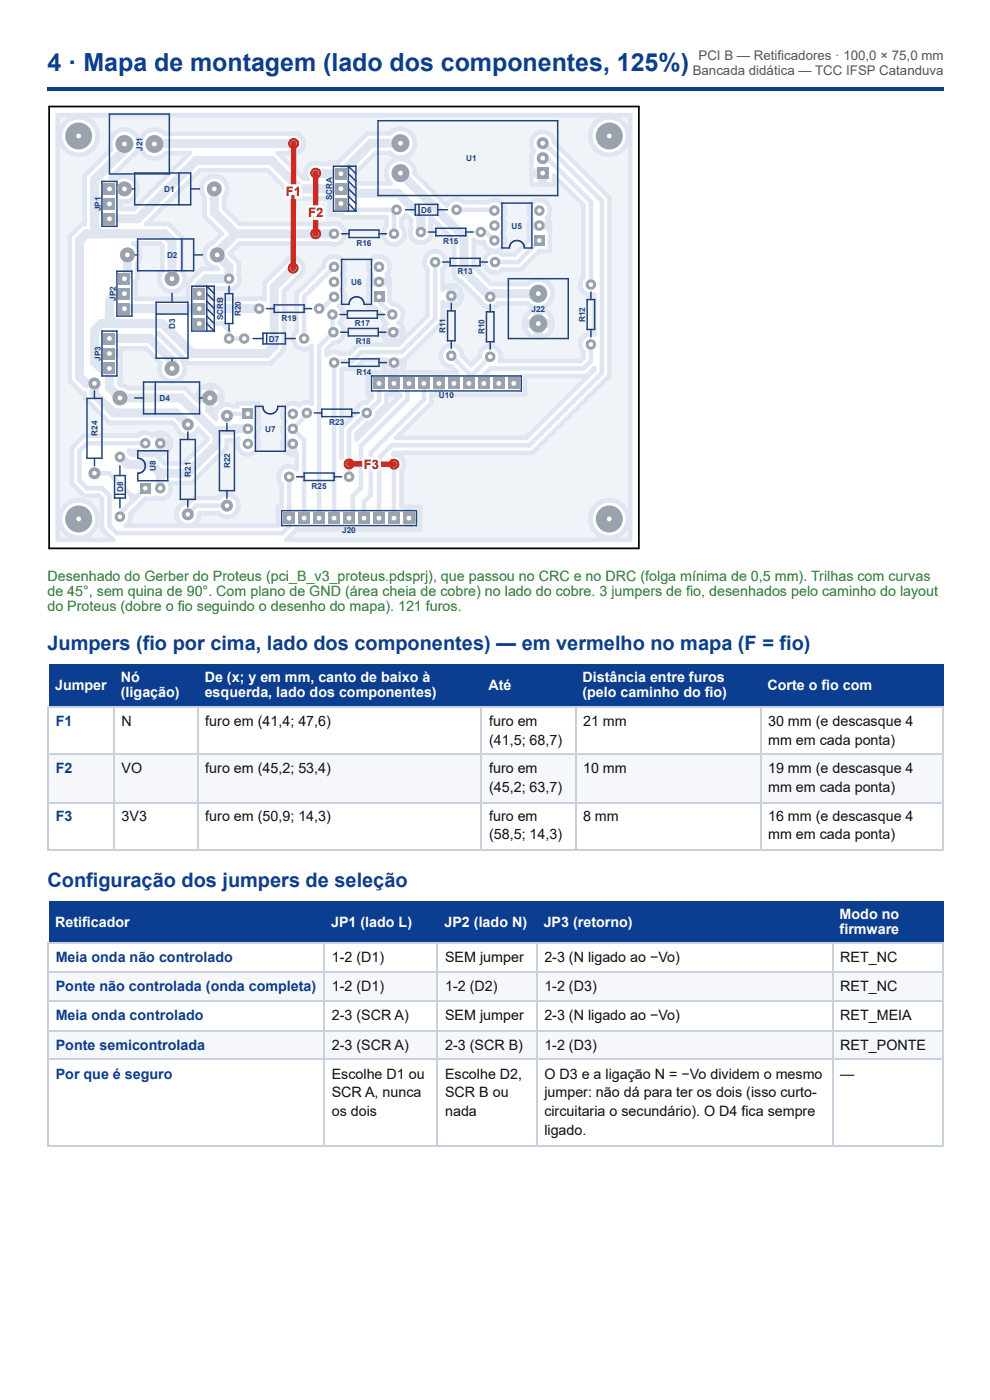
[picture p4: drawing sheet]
<svg xmlns="http://www.w3.org/2000/svg" width="210mm" height="297mm" viewBox="0 0 210 297" stroke-linecap="round" stroke-linejoin="round" font-family="sans-serif">
<defs><g id="words">
<text font-size="5.3" fill="#0b3d91" x="10.1" y="15.1">4 · Mapa de montagem (lado dos componentes, 125%)</text>
<g font-size="4.2" fill="#0b3d91">
<text x="10.1" y="137.8">Jumpers (fio por cima, lado dos componentes) — em vermelho no mapa (F = fio)</text>
<text x="10.1" y="188.1">Configuração dos jumpers de seleção</text>
</g>
<g font-size="3" fill="#2a7a2a">
<text x="10.1" y="123.3">Desenhado do Gerber do Proteus (pci_B_v3_proteus.pdsprj), que passou no CRC e no DRC (folga mínima de 0,5 mm). Trilhas com curvas</text>
<text x="10.1" y="126.5">de 45°, sem quina de 90°. Com plano de GND (área cheia de cobre) no lado do cobre. 3 jumpers de fio, desenhados pelo caminho do layout</text>
<text x="10.1" y="129.6">do Proteus (dobre o fio seguindo o desenho do mapa). 121 furos.</text>
</g>
<g font-size="3" fill="#fff">
<text x="11.7" y="146.3">Jumper</text>
<text x="25.6" y="144.7">Nó</text>
<text x="25.6" y="147.9">(ligação)</text>
<text x="43.4" y="144.7">De (x; y em mm, canto de baixo à</text>
<text x="43.4" y="147.9">esquerda, lado dos componentes)</text>
<text x="103.6" y="146.3">Até</text>
<text x="123.5" y="144.7">Distância entre furos</text>
<text x="123.5" y="147.9">(pelo caminho do fio)</text>
<text x="162.7" y="146.3">Corte o fio com</text>
<text x="11.7" y="196.6">Retificador</text>
<text x="70.2" y="196.6">JP1 (lado L)</text>
<text x="94.2" y="196.6">JP2 (lado N)</text>
<text x="115.3" y="196.6">JP3 (retorno)</text>
<text x="178" y="195">Modo no</text>
<text x="178" y="198.2">firmware</text>
</g>
<g font-size="3" fill="#0b3d91">
<text x="11.8" y="154">F1</text>
<text x="11.8" y="164">F2</text>
<text x="11.8" y="174.1">F3</text>
<text x="11.8" y="204">Meia onda não controlado</text>
<text x="11.8" y="210.3">Ponte não controlada (onda completa)</text>
<text x="11.8" y="216.4">Meia onda controlado</text>
<text x="11.8" y="222.8">Ponte semicontrolada</text>
<text x="11.8" y="228.9">Por que é seguro</text>
</g>
<g font-size="3" fill="#111">
<text x="25.8" y="154">N</text>
<text x="43.5" y="154">furo em (41,4; 47,6)</text>
<text x="103.7" y="154">furo em</text>
<text x="123.6" y="154">21 mm</text>
<text x="162.8" y="154">30 mm (e descasque 4</text>
<text x="103.7" y="158">(41,5; 68,7)</text>
<text x="162.8" y="158">mm em cada ponta)</text>
<text x="25.8" y="164">VO</text>
<text x="43.5" y="164">furo em (45,2; 53,4)</text>
<text x="103.7" y="164">furo em</text>
<text x="123.6" y="164">10 mm</text>
<text x="162.8" y="164">19 mm (e descasque 4</text>
<text x="103.7" y="168">(45,2; 63,7)</text>
<text x="162.8" y="168">mm em cada ponta)</text>
<text x="25.8" y="174.1">3V3</text>
<text x="43.5" y="174.1">furo em (50,9; 14,3)</text>
<text x="103.7" y="174.1">furo em</text>
<text x="103.7" y="178.1">(58,5; 14,3)</text>
<text x="123.6" y="174.1">8 mm</text>
<text x="162.8" y="174.1">16 mm (e descasque 4</text>
<text x="162.8" y="178.1">mm em cada ponta)</text>
<text x="70.3" y="204">1-2 (D1)</text>
<text x="94.4" y="204">SEM jumper</text>
<text x="115.4" y="204">2-3 (N ligado ao −Vo)</text>
<text x="178.1" y="204">RET_NC</text>
<text x="70.3" y="210.3">1-2 (D1)</text>
<text x="94.4" y="210.3">1-2 (D2)</text>
<text x="115.4" y="210.3">1-2 (D3)</text>
<text x="178.1" y="210.3">RET_NC</text>
<text x="70.3" y="216.4">2-3 (SCR A)</text>
<text x="94.4" y="216.4">SEM jumper</text>
<text x="115.4" y="216.4">2-3 (N ligado ao −Vo)</text>
<text x="178.1" y="216.4">RET_MEIA</text>
<text x="70.3" y="222.8">2-3 (SCR A)</text>
<text x="94.4" y="222.8">2-3 (SCR B)</text>
<text x="115.4" y="222.8">1-2 (D3)</text>
<text x="178.1" y="222.8">RET_PONTE</text>
<text x="70.3" y="228.9">Escolhe D1 ou</text>
<text x="70.3" y="232.8">SCR A, nunca</text>
<text x="94.4" y="228.9">Escolhe D2,</text>
<text x="94.4" y="232.8">SCR B ou</text>
<text x="115.4" y="228.9">O D3 e a ligação N = −Vo dividem o mesmo</text>
<text x="115.4" y="232.8">jumper: não dá para ter os dois (isso curto-</text>
<text x="178.1" y="228.9">—</text>
<text x="70.3" y="236.8">os dois</text>
<text x="94.4" y="236.8">nada</text>
<text x="115.4" y="236.8">circuitaria o secundário). O D4 fica sempre</text>
<text x="115.4" y="240.8">ligado.</text>
</g>
<g font-size="2.8" fill="#555">
<text x="146.9" y="15.9">Bancada didática — TCC IFSP Catanduva</text>
<text x="148.1" y="12.7">PCI B — Retificadores · 100,0 × 75,0 mm</text>
</g>
<g font-size="2.7" fill="#fff">
<text x="60.6" y="41.6">F1</text>
<text x="65.3" y="46.1">F</text>
<text x="67" y="46.1">2</text>
<text x="77.2" y="99.4">F</text>
<text x="78.8" y="99.4">3</text>
</g>
<g font-size="1.7" fill="#24427a">
<text x="30.2" y="32" transform="rotate(-90 30.2 32)">J21</text>
<text x="98.9" y="34.2">U1</text>
<text x="34.8" y="40.7">D1</text>
<text x="70.4" y="38.8" transform="rotate(-90 70.4 38.8)">A</text>
<text x="21.4" y="44.8" transform="rotate(-90 21.4 44.8)">JP1</text>
<text x="70.4" y="42.5" transform="rotate(-90 70.4 42.5)">SCR</text>
<text x="89.3" y="45.2">D6</text>
<text x="75.6" y="52.1">R16</text>
<text x="94" y="51.8">R1</text>
<text x="96.2" y="51.8">5</text>
<text x="108.5" y="48.5">U5</text>
<text x="35.4" y="54.7">D2</text>
<text x="97" y="58.1">R13</text>
<text x="24.5" y="63.9" transform="rotate(-90 24.5 63.9)">JP2</text>
<text x="47.3" y="64.3" transform="rotate(-90 47.3 64.3)">B</text>
<text x="74.5" y="60.5">U6</text>
<text x="37.1" y="69.8" transform="rotate(-90 37.1 69.8)">D3</text>
<text x="47.3" y="68" transform="rotate(-90 47.3 68)">SCR</text>
<text x="51.1" y="67.1" transform="rotate(-90 51.1 67.1)">R20</text>
<text x="59.7" y="68">R</text>
<text x="61" y="68">19</text>
<text x="75.2" y="69.3">R17</text>
<text x="94.5" y="70.7" transform="rotate(-90 94.5 70.7)">R11</text>
<text x="102.7" y="70.9" transform="rotate(-90 102.7 70.9)">R10</text>
<text x="112.7" y="66.1">J</text>
<text x="113.6" y="66.1">22</text>
<text x="124.1" y="68.3" transform="rotate(-90 124.1 68.3)">R12</text>
<text x="21.4" y="76.6" transform="rotate(-90 21.4 76.6)">JP3</text>
<text x="57" y="72.5">D7</text>
<text x="75.4" y="73">R18</text>
<text x="75.6" y="79.5">R1</text>
<text x="77.8" y="79.5">4</text>
<text x="33.8" y="85.1">D4</text>
<text x="93" y="84.5">U10</text>
<text x="20.7" y="92.5" transform="rotate(-90 20.7 92.5)">R24</text>
<text x="56.2" y="91.6">U7</text>
<text x="69.8" y="90.1">R2</text>
<text x="72" y="90.1">3</text>
<text x="33.1" y="99.9" transform="rotate(-90 33.1 99.9)">U8</text>
<text x="40.5" y="101.2" transform="rotate(-90 40.5 101.2)">R21</text>
<text x="48.8" y="99.4" transform="rotate(-90 48.8 99.4)">R22</text>
<text x="26.1" y="104.4" transform="rotate(-90 26.1 104.4)">D8</text>
<text x="66" y="103.7">R</text>
<text x="67.3" y="103.7">2</text>
<text x="68.3" y="103.7">5</text>
<text x="72.5" y="113.1">J20</text>
</g>
</g></defs>
<g fill="#0b3d91">
<path d="M10.1 18.5h189.9v.8h-189.9z"/>
<path d="M10.3 141h13.8v8.8h-13.8z"/>
<path d="M24.1 141h17.7v8.8h-17.7z"/>
<path d="M41.8 141h60.3v8.8h-60.3z"/>
<path d="M102.1 141h19.9v8.8h-19.9z"/>
<path d="M122 141h39.1v8.8h-39.1z"/>
<path d="M161.1 141h38.9v8.8h-38.9z"/>
</g>
<g fill="#f5f7fb">
<path d="M10.3 160.1h13.8v10h-13.8z"/>
<path d="M24.1 160.1h17.7v10h-17.7z"/>
<path d="M41.8 160.1h60.3v10h-60.3z"/>
<path d="M102.1 160.1h19.9v10h-19.9z"/>
<path d="M122 160.1h39.1v10h-39.1z"/>
<path d="M161.1 160.1h38.9v10h-38.9z"/>
</g>
<path d="M10.1 149.9h189.9M10.1 159.9h189.9M10.2 149.8v30.6M24.2 149.8v30.6M41.9 149.8v30.6M102 149.8v30.6M122.1 149.8v30.6M161.3 149.8v30.6M199.9 149.8v30.6M10.1 170.3h189.9M10.1 180.3h189.9" fill="none" stroke="#c9d1de" stroke-width=".26"/>
<g fill="#0b3d91">
<path d="M10.3 191.3h58.5v8.7h-58.5z"/>
<path d="M68.8 191.3h24.1v8.7h-24.1z"/>
<path d="M92.9 191.3h20.9v8.7h-20.9z"/>
<path d="M113.8 191.3h62.7v8.7h-62.7z"/>
<path d="M176.5 191.3h23.5v8.7h-23.5z"/>
</g>
<g fill="#f5f7fb">
<path d="M10.3 206.4h58.5v6.1h-58.5z"/>
<path d="M68.8 206.4h24.1v6.1h-24.1z"/>
<path d="M92.9 206.4h20.9v6.1h-20.9z"/>
<path d="M113.8 206.4h62.7v6.1h-62.7z"/>
<path d="M176.5 206.4h23.5v6.1h-23.5z"/>
<path d="M10.3 218.5h58.5v6.4h-58.5z"/>
<path d="M68.8 218.5h24.1v6.4h-24.1z"/>
<path d="M92.9 218.5h20.9v6.4h-20.9z"/>
<path d="M113.8 218.5h62.7v6.4h-62.7z"/>
<path d="M176.5 218.5h23.5v6.4h-23.5z"/>
</g>
<path d="M10.1 200.2h189.9M10.1 206.2h189.9M10.1 212.3h189.9M10.1 218.7h189.9M10.2 200v43.2M68.7 200v43.2M92.7 200v43.2M113.9 200v43.2M176.6 200v43.2M199.9 200v43.2M10.1 224.8h189.9M10.1 243h189.9" fill="none" stroke="#c9d1de" stroke-width=".26"/>
<path d="M10.1 22.2h125.7v94.5h-125.7z" fill="#fff"/>
<path d="M12.2 24.4h121.4v90.1h-72.9l2.2-2.2h26.2v-4.8h-4v-7.7l.2-.2a2.09 2.09 0 0 0 0-2.2 2.09 2.09 0 0 0-1.9-1l.3-.3h29.2l16.3-16.4v-37.7l-11.7-11.8-.1-.3a2.41 2.41 0 0 0-3.4-1.7 2.41 2.41 0 0 0-.7 3.8 2.34 2.34 0 0 0-.5 2.3h-.1v4.8h4.7v-1.9l6.3 6.3v15.3a2.25 2.25 0 0 0-.3 2.8 2.25 2.25 0 0 0 2.6 .9v8.5l-.3-.1a2.25 2.25 0 0 0-2.4 1.1 2.25 2.25 0 0 0 .4 2.7v1.2l-.7 .7-17-.1a2.25 2.25 0 0 0-1.6-3 2.25 2.25 0 0 0-2.7 2.2l-1.8 1.8-2-2a2.25 2.25 0 0 0-2.2-2.3 2.25 2.25 0 0 0-2.3 2.3 2.25 2.25 0 0 0 2.3 2.2l1.2 1.3h-12.4a2.22 2.22 0 0 0 1.2-2.7l8.1-8v-4.2l.3 .3a2.25 2.25 0 0 0 3.3-.1 2.25 2.25 0 0 0-.3-3.3 2.25 2.25 0 0 0-3.3 .5v-4.3a2.25 2.25 0 0 0 0-3.2 2.25 2.25 0 0 0-3.1 0 2.25 2.25 0 0 0 0 3.2v9.7l-6.2 6.2h-8.5l-2 2-1.9-.1a2.25 2.25 0 0 0-2.9 .3v-1.1l1.5-1.5a2.25 2.25 0 0 0 2.1-1.5 2.25 2.25 0 0 0-.7-2.5v-.4a2.24 2.24 0 0 0-.2-3.3 2.24 2.24 0 0 0 .5-3.6 2.25 2.25 0 0 0 0-3.2 2.25 2.25 0 0 0-.7-3.7 2.25 2.25 0 0 0-3.1 2.1l-5.7 5.7v7.9a2.25 2.25 0 0 0 0 3.2 2.25 2.25 0 0 0 3.2 0v12.2l-.2-.1a2.25 2.25 0 0 0-2.5 .5 2.25 2.25 0 0 0-3 .3 2.25 2.25 0 0 0 .1 3.1 2.25 2.25 0 0 0 0 3.2 2.25 2.25 0 0 0-.3 2.8 2.25 2.25 0 0 0 2.7 .8v3.3l-.3-.2a2.25 2.25 0 0 0-3 .4 2.25 2.25 0 0 0 .1 3v4.8h-.8v4h-18.9a2.38 2.38 0 0 0 2.2-2.5l4.1-.1a2.41 2.41 0 0 0 3.5 .1 2.41 2.41 0 0 0 0-3.5 2.41 2.41 0 0 0-3.5 .2h-5.3l-1 1a2.4 2.4 0 0 0-2.6 2.2 2.4 2.4 0 0 0 2.2 2.6h-12.9a2.23 2.23 0 0 0 .9-2.5l3.2-3.2h2.2l.1-.1a2.33 2.33 0 0 0 2.6-.6 2.33 2.33 0 0 0 .3-2.6h4.6l7.5-7.5v-1.6h2l.5-.4a2.25 2.25 0 0 0 .6 3 2.25 2.25 0 0 0 3-.4 2.25 2.25 0 0 0 0-3l.9-2.1-.5-.5h.2v-4.4h-4.5v.6h-.8a2.4 2.4 0 0 0-2.8 .1 2.4 2.4 0 0 0-.9 2.7l-1.8-1.9 .5 .1a2.73 2.73 0 0 0 2.7-2.9 2.73 2.73 0 0 0-3.1-2.6 2.73 2.73 0 0 0-2.3 3.2l-2.6-2.5h-12l-.7-.5-.9-.2-.3-.4v-.7h.3v-6.7h5.3l3.1 3.1a2.72 2.72 0 0 0 2.8 3.9 2.72 2.72 0 0 0 1.7-4.5v-.7l-4.9-5 6.3 6.4h17.5l2.8-2.8v-12.5l4-4.1v-1.7l-.6-.6-.6-.6h-1.7l-5.2 5.3v3.4l-1.1-.3-.9 .2h-9.5v-2.2h3.1a2.25 2.25 0 0 0 2.5-.5 2.25 2.25 0 0 0 .4-2.5v-2.5l-1.8-1.9 2-2.1h19.2a2.25 2.25 0 0 0 3.1-2.1 2.25 2.25 0 0 0-3.2-2.1h-19.1l-3.3-3.3v-2.4a2.72 2.72 0 0 0-.2-3.7 2.72 2.72 0 0 0-3.7 0 2.72 2.72 0 0 0-.2 3.7v4.1l3.7 3.7-2.1 2a2.72 2.72 0 0 0-1.6 2.9 2.72 2.72 0 0 0 2.4 2.3l.3 .3h-3.3l-2.6 2.6v.2h-.3v3.5h-11.1v-3.7l.3-.3v-3.6a2.7 2.7 0 0 0-.8-4.1h5.7l.4 .3v5.4l-.2 .2a2.73 2.73 0 0 0 .6 3.6 2.73 2.73 0 0 0 3.6-.2 2.73 2.73 0 0 0 .1-3.6v-7.1l-2.8-2.8h-4.7l11.5-11.4h14.2l6 6h7.2v3.5h2.5l.5 .5h9v1.9a2.25 2.25 0 0 0 0 3.2 2.25 2.25 0 0 0 3.2 0 2.25 2.25 0 0 0 0-3.2v-1.5l.6-.4 .4-.6 1.1 1.1-.1 1.8a2.25 2.25 0 0 0 2.1 3.1 2.25 2.25 0 0 0 2.1-3.2v-2.3l5 5v7.6l1.2 1.2h.3l4 4a2.24 2.24 0 0 0 3.9 .6l6.3 .1a3 3 0 0 0 4.3-.1 3 3 0 0 0-.1-4.3 3 3 0 0 0-4.3 .1h-7.8l-3.7-3.6v-5.7l.3 .2a2.21 2.21 0 0 0 1.9 .3 2.25 2.25 0 0 0 3.2 1.6 2.25 2.25 0 0 0 .6-3.6 2.25 2.25 0 0 0 0-3.1 2.25 2.25 0 0 0 .1-3.1 2.25 2.25 0 0 0-3.1-.3h-5a2.25 2.25 0 0 0-3.7 .7l-6.8-6.9a3 3 0 0 0-4.2-2.8 3 3 0 0 0-.9 5h-7.1l-1-.9v-.6l4.9-5h3.1a3 3 0 0 0 4.3 .2 3 3 0 0 0 0-4.4 3 3 0 0 0-4.3 .1h-4.8l-6.2 6.2h-1.8v.3l-3-.2a1.23 1.23 0 0 0-1.5 .6 1.23 1.23 0 0 0-.6 1.5l.1 .9 .4 .4h-.9l-5.5-5.5h3.4a1.23 1.23 0 0 0 1.4-.6 1.23 1.23 0 0 0 .7-1.5 1.23 1.23 0 0 0-.7-1.4 1.23 1.23 0 0 0-1.4-.7l-27.4 .1a3 3 0 0 0-4.4 .1 3 3 0 0 0 .2 4.3 3 3 0 0 0 4.4-.3h5.1l-11.8 11.9h-2.8v-1.7a2.72 2.72 0 0 0 3.5-2.9 2.72 2.72 0 0 0-4-2.1h-1.7l4.6-4.6a3 3 0 0 0 1-4 3 3 0 0 0-3.9-1.3 3 3 0 0 0-1.5 3.9l-5.6 5.6v10.2h-.6l-2.6 2.7v30.6l2.6 2.6h.6v1l5.2 5.3h13.3l1 1a2.41 2.41 0 0 0 2.1 1.8 2.41 2.41 0 0 0 2.4-1.5l1.9 1.9v.4l-5 5h-4.1l-1.8-1.8h-5.1l-.6-.9h1.9a2.25 2.25 0 0 0 3.2 0 2.25 2.25 0 0 0 3.2 0 2.25 2.25 0 0 0 0-3.1 2.25 2.25 0 0 0-3.2-.1 2.25 2.25 0 0 0-3.2 .1h-11.4l-2.5 2.5v7.6l2.5 2.6h3.2l.6 .6v6.4l2.4 2.3h-11.8z" fill="#f0f3f8"/>
<g fill="#fff">
<path d="M78.8 55a2.25 2.25 0 0 1 3.1 0 2.25 2.25 0 0 1 .1 3.2 2.23 2.23 0 0 1 .4 2.6h.2v3.1l.6 .6a2.25 2.25 0 0 1 2.1 1.5 2.25 2.25 0 0 1-.8 2.5 2.25 2.25 0 0 1 .6 3.4 2.25 2.25 0 0 1-3.3 .1 2.25 2.25 0 0 1 .2-3.3l-.1-.1a2.25 2.25 0 0 1-1-1.9l-1.5-1.5h-1.3v-4.4l.2-.1a2.25 2.25 0 0 1 .5-2.5 2.25 2.25 0 0 1 0-3.2z"/>
<path d="M112.8 43.1a2.25 2.25 0 0 1 3.1 0 2.25 2.25 0 0 1 .1 3.2 2.23 2.23 0 0 1 .4 2.5h.2v4.4h-2.2l-4 4h-3.8a2.25 2.25 0 0 1-3.2 0 2.25 2.25 0 0 1 0-3.2 2.25 2.25 0 0 1 3.2 0h2.5l3-3v-2.2l.2-.1a2.25 2.25 0 0 1 .5-2.4 2.25 2.25 0 0 1 0-3.2z"/>
<circle cx="129.2" cy="110.1" r="4"/>
<circle cx="16.7" cy="28.8" r="4"/>
<circle cx="129.2" cy="28.8" r="4"/>
<circle cx="16.7" cy="110.1" r="4"/>
<circle cx="114.1" cy="68.6" r="3"/>
</g>
<g fill="#f0f3f8">
<path d="M72.7 78.2h2.6l2-1.9h4.1a2.22 2.22 0 0 0 1.2 2.7h-4.6v4.7h.8v.6l-1 1a2.25 2.25 0 0 0-2.3 2.3l-3.1 3.1v6.4v-18.6z"/>
<path d="M81.9 83.7h2.9v.4l-9.2 9.2v-1.3l2.1-2.1a2.25 2.25 0 0 0 2.3-2.3l1.9-1.9z"/>
<path d="M91.5 83.7h19.8v-3.9h13l1.7-1.7v.3l-14.4 14.5h-27.6l7.5-7.5z"/>
</g>
<g fill="#dfe6f1">
<path d="M22.5 39.4l.7-.3h3.2a.95 .95 0 0 1 .9 1 .95 .95 0 0 1-.9 .9h-3.2a.95 .95 0 0 1-.9-.6 .95 .95 0 0 1 .2-1z"/>
<path d="M68 65.1l2.5-2.5a.48 .48 0 0 1 .7 0 .48 .48 0 0 1 0 .7l-2.5 2.5a.48 .48 0 0 1-.7 0 .48 .48 0 0 1 0-.7z"/>
<path d="M67.3 65.1l1-.1a.48 .48 0 0 1 .5 .5 .48 .48 0 0 1-.5 .5l-.9-.1-.2-.3z"/>
<path d="M102.7 48.9l.6-.1 1.9 1.9a.48 .48 0 0 1 0 .7 .48 .48 0 0 1-.7 0l-1.9-1.9z"/>
<path d="M101.6 48.9l.3-.2h1.1a.48 .48 0 0 1 .5 .5 .48 .48 0 0 1-.5 .5l-1.3-.1-.2-.3z"/>
<path d="M104.3 44.2l.1-.1a.63 .63 0 0 1 .7 .1 .63 .63 0 0 1 .1 .7l-.1 .2a.63 .63 0 0 1-.7-.2 .63 .63 0 0 1-.1-.7z"/>
<path d="M96.4 44.2l.4-.2h7.9a.48 .48 0 0 1 .4 .5 .48 .48 0 0 1-.4 .5h-8l-.4-.4z"/>
<path d="M22.8 100.1l.3-.2 .3 .2 4.9 4.8a.48 .48 0 0 1 0 .6 .48 .48 0 0 1-.7 0l-4.8-4.8-.2-.3z"/>
<path d="M19.7 100.1l.3-.2h3.1a.48 .48 0 0 1 .5 .5 .48 .48 0 0 1-.5 .5h-3.2l-.3-.4z"/>
<path d="M28.2 105.5l.6-.6a.48 .48 0 0 1 .7 0 .48 .48 0 0 1 0 .6l-.6 .7a.48 .48 0 0 1-.7 0 .48 .48 0 0 1 0-.7z"/>
<path d="M30.5 103.2a.48 .48 0 0 1 .6 0 .48 .48 0 0 1 0 .7l-1.6 1.6a.48 .48 0 0 1-.7 0 .48 .48 0 0 1 0-.6z"/>
<path d="M27.6 104.9l.3-.2h1.3a.48 .48 0 0 1 .4 .5 .48 .48 0 0 1-.4 .5h-1.5l-.3-.4z"/>
<path d="M27.6 106.1a.48 .48 0 0 1 .7 0 .48 .48 0 0 1 0 .7l-2.5 2.5a.48 .48 0 0 1-.7 0 .48 .48 0 0 1 0-.7z"/>
<path d="M25.1 108.6l.4-.1 .3 .2 .1 .9a.48 .48 0 0 1-.5 .5 .48 .48 0 0 1-.4-.5z"/>
<path d="M28.2 105.5a.48 .48 0 0 1 .7 0 .48 .48 0 0 1 0 .7l-.6 .6a.48 .48 0 0 1-.7 0 .48 .48 0 0 1 0-.7z"/>
<path d="M27.6 104.9l.5-.1 .8 .7a.48 .48 0 0 1 0 .7 .48 .48 0 0 1-.7 0l-.7-.8z"/>
<path d="M27.6 104.9l.4-.2 .4 .3v1.5a.48 .48 0 0 1-.5 .4 .48 .48 0 0 1-.5-.4v-1.3z"/>
<path d="M71.6 39.4l.5-.3h1.8a.95 .95 0 0 1 1 .9 .95 .95 0 0 1-1 1h-1.6a.95 .95 0 0 1-.9-.6 .95 .95 0 0 1 .2-1z"/>
<path d="M73.2 39.4a.95 .95 0 0 1 1.4 0l1 .9a.95 .95 0 0 1-.1 1.4 .95 .95 0 0 1-1.3 0l-1-1a.95 .95 0 0 1 0-1.3z"/>
<path d="M74.2 40.3l.7-.3h9.5a.95 .95 0 0 1 1 1 .95 .95 0 0 1-1 .9h-9.5a.95 .95 0 0 1-.9-.5 .95 .95 0 0 1 .2-1.1z"/>
<path d="M83.8 40.3a.95 .95 0 0 1 1.3 0l4.8 4.8a.95 .95 0 0 1 0 1.4 .95 .95 0 0 1-1.3 0l-4.8-4.8a.95 .95 0 0 1 0-1.4z"/>
<path d="M88.6 45.1a.95 .95 0 0 1 1-.2 .95 .95 0 0 1 .6 .9v3.4a.95 .95 0 0 1-1 1 .95 .95 0 0 1-.9-1v-3.4z"/>
<path d="M41.6 64.8l.7-.3h12.7a.95 .95 0 0 1 .9 1 .95 .95 0 0 1-.9 .9h-12.7a.95 .95 0 0 1-.9-.6 .95 .95 0 0 1 .2-1z"/>
<path d="M25.7 64.8l.7-.3h15.9a.95 .95 0 0 1 .9 1 .95 .95 0 0 1-.9 .9h-15.9a.95 .95 0 0 1-.9-.6 .95 .95 0 0 1 .2-1z"/>
<path d="M83.7 44.2a.48 .48 0 0 1 .7 0 .48 .48 0 0 1 0 .6l-.5 .6a.48 .48 0 0 1-.7 0 .48 .48 0 0 1 0-.7z"/>
<path d="M83.2 44.7l.4-.1 .4 .4v4.6a.48 .48 0 0 1-.5 .5 .48 .48 0 0 1-.4-.5v-4.6z"/>
<path d="M71.9 42.9l.6-.1 1.4 1.4a.48 .48 0 0 1 0 .6 .48 .48 0 0 1-.7 0l-1.3-1.3z"/>
<path d="M73.2 44.2l.4-.2h10.5a.48 .48 0 0 1 .5 .5 .48 .48 0 0 1-.5 .5h-10.5l-.5-.3z"/>
<path d="M48.2 71.5l.4-.2h3.2a.48 .48 0 0 1 .5 .5 .48 .48 0 0 1-.5 .5h-3.3l-.4-.4z"/>
<path d="M41.9 68.3l.4-.1h4.8a.48 .48 0 0 1 .5 .4 .48 .48 0 0 1-.5 .5h-4.9l-.4-.4z"/>
<path d="M46.8 68.3h.6l1.5 1.4a.48 .48 0 0 1 0 .7 .48 .48 0 0 1-.7 0l-1.5-1.5z"/>
<path d="M48.2 69.7l.4-.1 .4 .3v1.9a.48 .48 0 0 1-.4 .5 .48 .48 0 0 1-.5-.5v-1.7z"/>
<path d="M19.4 48.9l.4-.2 1.5-.1a.95 .95 0 0 1 .9 1 .95 .95 0 0 1-.9 1h-1.3a.95 .95 0 0 1-.9-.6 .95 .95 0 0 1 .3-1.1z"/>
<path d="M19.4 47.7a.95 .95 0 0 1 1-.2 .95 .95 0 0 1 .6 .8v1.3a.95 .95 0 0 1-1 1 .95 .95 0 0 1-.9-1v-1.4z"/>
<path d="M19.4 42.6a.95 .95 0 0 1 1-.2 .95 .95 0 0 1 .6 .8v5.1a.95 .95 0 0 1-1 1 .95 .95 0 0 1-.9-1v-5.1z"/>
<path d="M19.4 47.7a.95 .95 0 0 1 1.3 0l1.3 1.2a.95 .95 0 0 1-.1 1.4 .95 .95 0 0 1-1.3 0l-1.2-1.3a.95 .95 0 0 1 0-1.3z"/>
<path d="M19.4 41.2a.95 .95 0 0 1 1.3-.1l1.4 1.5a.95 .95 0 0 1 0 1.3 .95 .95 0 0 1-1.3 0l-1.4-1.4a.95 .95 0 0 1 0-1.3z"/>
<path d="M20.8 42.6l.5-.3h1.9a.95 .95 0 0 1 1 .9 .95 .95 0 0 1-1 1h-1.7a.95 .95 0 0 1-.9-.6 .95 .95 0 0 1 .2-1z"/>
<path d="M19.4 42.6l.4-.3h1.7a.95 .95 0 0 1 .9 .9 .95 .95 0 0 1-.9 1h-1.5a.95 .95 0 0 1-.9-.6 .95 .95 0 0 1 .3-1z"/>
<path d="M19.4 41.1a.95 .95 0 0 1 1-.2 .95 .95 0 0 1 .6 .9v1.4a.95 .95 0 0 1-1 1 .95 .95 0 0 1-.9-1v-1.6z"/>
<path d="M17.6 48.9l.5-.2 1.9-.1a.95 .95 0 0 1 1 1 .95 .95 0 0 1-1 1h-1.7a.95 .95 0 0 1-.9-.6 .95 .95 0 0 1 .2-1.1z"/>
<path d="M17.6 48.9a.95 .95 0 0 1 1.4 0 .95 .95 0 0 1 0 1.4l-1.5 1.4a.95 .95 0 0 1-1.3 0 .95 .95 0 0 1 0-1.3z"/>
<path d="M16.2 50.4a.95 .95 0 0 1 1-.3 .95 .95 0 0 1 .6 .9v28.9a.95 .95 0 0 1-.9 1 .95 .95 0 0 1-1-1v-28.9z"/>
<path d="M16.2 79.3a.95 .95 0 0 1 1.3-.1l1.5 1.5a.95 .95 0 0 1 0 1.3 .95 .95 0 0 1-1.4 0l-1.4-1.4a.95 .95 0 0 1 0-1.3z"/>
<path d="M17.6 80.7l.5-.3h1.9a.95 .95 0 0 1 1 .9 .95 .95 0 0 1-1 1h-1.7a.95 .95 0 0 1-.9-.6 .95 .95 0 0 1 .2-1z"/>
<path d="M22.5 63.1a.95 .95 0 0 1 1.1-.3 .95 .95 0 0 1 .6 .9v3.7a.95 .95 0 0 1-1 1 .95 .95 0 0 1-.9-1v-3.7z"/>
<path d="M22.5 63.1l1.5-1.5a.95 .95 0 0 1 1.3 0 .95 .95 0 0 1 0 1.4l-1.4 1.4a.95 .95 0 0 1-1.4 0 .95 .95 0 0 1 0-1.3z"/>
<path d="M24 61.6l.4-.2 2-.1a.95 .95 0 0 1 .9 1 .95 .95 0 0 1-.9 1h-1.8a.95 .95 0 0 1-.8-.6 .95 .95 0 0 1 .2-1.1z"/>
<path d="M22.5 66.7a.95 .95 0 0 1 1.1-.2 .95 .95 0 0 1 .6 .9v1.2a.95 .95 0 0 1-1 1 .95 .95 0 0 1-.9-1v-1.4z"/>
<path d="M22.5 68l.5-.3h1.5a.95 .95 0 0 1 .9 .9 .95 .95 0 0 1-.9 1h-1.3a.95 .95 0 0 1-.9-.6 .95 .95 0 0 1 .2-1z"/>
<path d="M22.5 66.7a.95 .95 0 0 1 1.4 0l1.2 1.3a.95 .95 0 0 1 0 1.3 .95 .95 0 0 1-1.3 0l-1.3-1.2a.95 .95 0 0 1 0-1.4z"/>
<path d="M20.8 77.5l.5-.3h1.9a.95 .95 0 0 1 1 1 .95 .95 0 0 1-1 .9h-1.7a.95 .95 0 0 1-.9-.6 .95 .95 0 0 1 .2-1z"/>
<path d="M19.4 76.1a.95 .95 0 0 1 1.3 0l1.4 1.4a.95 .95 0 0 1 0 1.3 .95 .95 0 0 1-1.3 0l-1.4-1.4a.95 .95 0 0 1 0-1.3z"/>
<path d="M19.4 69.4a.95 .95 0 0 1 1-.2 .95 .95 0 0 1 .6 .9v6.6a.95 .95 0 0 1-1 1 .95 .95 0 0 1-.9-1v-6.6z"/>
<path d="M19.4 69.4l1.4-1.4a.95 .95 0 0 1 1.3 0 .95 .95 0 0 1 0 1.3l-1.4 1.5a.95 .95 0 0 1-1.3-.1 .95 .95 0 0 1 0-1.3z"/>
<path d="M20.8 68l.5-.3h1.9a.95 .95 0 0 1 1 .9 .95 .95 0 0 1-1 1h-1.7a.95 .95 0 0 1-.9-.6 .95 .95 0 0 1 .2-1z"/>
<path d="M61 100.8l.5-.1 .3 .4v8.8a.48 .48 0 0 1-.5 .5 .48 .48 0 0 1-.5-.5v-8.8z"/>
<path d="M61 109.6l.4-.1 .3 .2 .1 2a.48 .48 0 0 1-.5 .4 .48 .48 0 0 1-.5-.4v-1.8z"/>
<path d="M59.5 112.8l1.5-1.5a.48 .48 0 0 1 .6 0 .48 .48 0 0 1 0 .7l-1.4 1.4a.48 .48 0 0 1-.7 0 .48 .48 0 0 1 0-.6z"/>
<path d="M24.5 112.8l.3-.2h35.1a.48 .48 0 0 1 .5 .5 .48 .48 0 0 1-.5 .5h-35.1l-.4-.3z"/>
<path d="M22.9 111.2l.6-.1 1.6 1.7a.48 .48 0 0 1 0 .6 .48 .48 0 0 1-.6 0l-1.7-1.6z"/>
<path d="M22.9 104.8l.4-.1 .4 .4v6.4a.48 .48 0 0 1-.5 .5 .48 .48 0 0 1-.5-.5v-6.3z"/>
<path d="M21.3 103.2h.6l1.6 1.6a.48 .48 0 0 1 0 .7 .48 .48 0 0 1-.6 0l-1.7-1.7z"/>
<path d="M18.1 103.2l.3-.1h3.2a.48 .48 0 0 1 .5 .5 .48 .48 0 0 1-.5 .4h-3.3l-.3-.3z"/>
<path d="M16.5 101.7l.6-.1 1.7 1.6a.48 .48 0 0 1 0 .7 .48 .48 0 0 1-.7 0l-1.6-1.6z"/>
<path d="M16.5 95.3l.4-.1 .4 .3v6.5a.48 .48 0 0 1-.4 .5 .48 .48 0 0 1-.5-.5v-6.4z"/>
<path d="M18.1 93.7a.48 .48 0 0 1 .7 0 .48 .48 0 0 1 0 .7l-1.6 1.6a.48 .48 0 0 1-.7 0 .48 .48 0 0 1 0-.7z"/>
<path d="M18.1 93.7l.3-.1h12.4a.48 .48 0 0 1 .5 .4 .48 .48 0 0 1-.5 .5h-12.4l-.4-.3z"/>
<path d="M49.3 48.9l.7-.3h16.9a.95 .95 0 0 1 1 1 .95 .95 0 0 1-1 1h-16.9a.95 .95 0 0 1-.9-.6 .95 .95 0 0 1 .2-1.1z"/>
<path d="M66.3 48.9l.6-.3h3.9a.95 .95 0 0 1 1 1 .95 .95 0 0 1-1 1h-3.9a.95 .95 0 0 1-.9-.6 .95 .95 0 0 1 .3-1.1z"/>
<path d="M66.4 36.2l.7-.3h5.2a.95 .95 0 0 1 .9 .9 .95 .95 0 0 1-.9 1h-5.2a.95 .95 0 0 1-.9-.6 .95 .95 0 0 1 .2-1z"/>
<path d="M49.3 48.9a.95 .95 0 0 1 1.4 0 .95 .95 0 0 1 0 1.4l-4 3.9a.95 .95 0 0 1-1.3 0 .95 .95 0 0 1 0-1.3z"/>
<path d="M44.8 44.4a.95 .95 0 0 1 1.3 0l4.6 4.5a.95 .95 0 0 1 0 1.4 .95 .95 0 0 1-1.4 0l-4.5-4.6a.95 .95 0 0 1 0-1.3z"/>
<path d="M44.8 39.4a.95 .95 0 0 1 1-.2 .95 .95 0 0 1 .6 .9v4.9a.95 .95 0 0 1-1 1 .95 .95 0 0 1-.9-1v-4.9z"/>
<path d="M45.4 52.9a.95 .95 0 0 1 1-.2 .95 .95 0 0 1 .6 .8 1.07 1.07 0 0 1-1.1 1.5 1.12 1.12 0 0 1-.8-1.5z"/>
<path d="M71.6 36.2l6.5-6.5a.95 .95 0 0 1 1.3 0 .95 .95 0 0 1 0 1.3l-6.4 6.5a.95 .95 0 0 1-1.4 0 .95 .95 0 0 1 0-1.3z"/>
<path d="M78.1 29.7l.7-.3h6.1a.95 .95 0 0 1 1 1 .95 .95 0 0 1-1 .9h-6.1a.95 .95 0 0 1-.9-.6 .95 .95 0 0 1 .2-1z"/>
<path d="M41.6 59.9a.95 .95 0 0 1 1-.2 .95 .95 0 0 1 .6 .9v1.7a.95 .95 0 0 1-.9 1 .95 .95 0 0 1-1-1v-1.9z"/>
<path d="M41.6 59.9l1.4-1.4a.95 .95 0 0 1 1.4 0 .95 .95 0 0 1 0 1.3l-1.5 1.4a.95 .95 0 0 1-1.3 0 .95 .95 0 0 1 0-1.3z"/>
<path d="M43 58.5l.7-.3h4.9a.95 .95 0 0 1 .9 .9 .95 .95 0 0 1-.9 1h-4.9a.95 .95 0 0 1-.9-.6 .95 .95 0 0 1 .2-1z"/>
<path d="M45.4 53.4a.95 .95 0 0 1 1.3 0l2.5 2.5a.95 .95 0 0 1 0 1.3 .95 .95 0 0 1-1.3 0l-2.5-2.5a.95 .95 0 0 1 0-1.3z"/>
<path d="M47.9 55.9a.95 .95 0 0 1 1-.2 .95 .95 0 0 1 .6 .9v2.5a.95 .95 0 0 1-.9 1 .95 .95 0 0 1-1-1v-2.5z"/>
<path d="M102.2 79.3l.5-.2 .3 .3 .1 1.9a.48 .48 0 0 1-.5 .5 .48 .48 0 0 1-.5-.5v-1.7z"/>
<path d="M102.2 79.3l1.5-1.5a.48 .48 0 0 1 .6 0 .48 .48 0 0 1 0 .7l-1.4 1.4a.48 .48 0 0 1-.7 0 .48 .48 0 0 1 0-.6z"/>
<path d="M103.7 77.8l.3-.1h19.7a.48 .48 0 0 1 .5 .5 .48 .48 0 0 1-.5 .4h-19.7l-.4-.2z"/>
<path d="M123.4 77.8l1.5-1.6a.48 .48 0 0 1 .7 .1 .48 .48 0 0 1 0 .6l-1.6 1.6a.48 .48 0 0 1-.6 0 .48 .48 0 0 1 0-.7z"/>
<path d="M124.9 72.7l.5-.1 .3 .4 .1 3.6a.48 .48 0 0 1-.5 .5 .48 .48 0 0 1-.5-.5v-3.5z"/>
<path d="M124.9 42.5l.6-.1 .3 .4v17.6a.48 .48 0 0 1-.5 .5 .48 .48 0 0 1-.5-.5v-17.6z"/>
<path d="M115.7 33.2l.3-.1 .3 .1 9.3 9.3a.48 .48 0 0 1 0 .7 .48 .48 0 0 1-.7 0l-9.2-9.3-.2-.3z"/>
<path d="M114.7 33.2l1.3-.1a.48 .48 0 0 1 .5 .4 .48 .48 0 0 1-.5 .5l-1.2-.1-.2-.3z"/>
<path d="M95.3 75.1l.4-.1 .3 .1 3.7 3.8a.48 .48 0 0 1 0 .6 .48 .48 0 0 1-.6 0l-3.8-3.7-.1-.3z"/>
<path d="M99.1 78.9l.4-.2 .3 .2 .1 1.3a.48 .48 0 0 1-.5 .5 .48 .48 0 0 1-.5-.5z"/>
<path d="M99.1 79.9l.4-.2 .3 .2 .1 1.4a.48 .48 0 0 1-.5 .5 .48 .48 0 0 1-.5-.5v-1.1z"/>
<path d="M99.1 79.9l4.5-4.6a.48 .48 0 0 1 .7 0 .48 .48 0 0 1 0 .7l-4.6 4.5a.48 .48 0 0 1-.6 0 .48 .48 0 0 1 0-.6z"/>
<path d="M19.4 37.5a.95 .95 0 0 1 1-.2 .95 .95 0 0 1 .6 .9v3.6a.95 .95 0 0 1-1 1 .95 .95 0 0 1-.9-1v-3.6z"/>
<path d="M19.4 37.5l6.4-6.4a.95 .95 0 0 1 1.3 0 .95 .95 0 0 1 0 1.3l-6.4 6.4a.95 .95 0 0 1-1.3 0 .95 .95 0 0 1 0-1.3z"/>
<path d="M25.8 30.5a.95 .95 0 0 1 1-.2 .95 .95 0 0 1 .6 .8v.6a.95 .95 0 0 1-.9 1 .95 .95 0 0 1-1-1v-.7z"/>
<path d="M25.2 29.9a.95 .95 0 0 1 1.3 0l.6 .6a.95 .95 0 0 1 0 1.3 .95 .95 0 0 1-1.3 0l-.6-.6a.95 .95 0 0 1 0-1.3z"/>
<path d="M25.2 29.9a1.32 1.32 0 0 1 2.1 .5 1.06 1.06 0 0 1-1.4 1.1 .95 .95 0 0 1-.9-.6 .95 .95 0 0 1 .2-1z"/>
<path d="M103.9 61.6l.7-.3h9.5a.95 .95 0 0 1 1 1 .95 .95 0 0 1-1 1h-9.5a.95 .95 0 0 1-.9-.6 .95 .95 0 0 1 .2-1.1z"/>
<path d="M103.3 62.3l.6-.7a.95 .95 0 0 1 1.4 0 .95 .95 0 0 1 0 1.4l-.7 .6a.95 .95 0 0 1-1.3 0 .95 .95 0 0 1 0-1.3z"/>
<path d="M84.2 36.1a.95 .95 0 0 1 1.4 0l13.4 13.4a.95 .95 0 0 1 0 1.4 .95 .95 0 0 1-1.3 0l-13.5-13.5a.95 .95 0 0 1 0-1.3z"/>
<path d="M97.7 49.5a.95 .95 0 0 1 1-.2 .95 .95 0 0 1 .6 .9v7.5a.95 .95 0 0 1-.9 1 .95 .95 0 0 1-1-1v-7.5z"/>
<path d="M97.7 57a1.05 1.05 0 0 1 1.5-.1 1.05 1.05 0 0 1 0 1.6 1.05 1.05 0 0 1-1.4 0 1.05 1.05 0 0 1-.1-1.5z"/>
<path d="M98 57a.95 .95 0 0 1 1.3 0l5.3 5.3a.95 .95 0 0 1 0 1.3 .95 .95 0 0 1-1.3 0l-5.3-5.2a.95 .95 0 0 1 0-1.4z"/>
<path d="M114 50.7a.48 .48 0 0 1 .7 0 .48 .48 0 0 1 0 .7l-4.6 4.5a.48 .48 0 0 1-.7 0 .48 .48 0 0 1 0-.6z"/>
<path d="M104.6 55.3l.4-.2h4.8a.48 .48 0 0 1 .5 .5 .48 .48 0 0 1-.5 .5h-4.9l-.4-.4z"/>
<path d="M89.5 81l.5-.1 .3 .4 .1 3.5a.48 .48 0 0 1-.5 .5 .48 .48 0 0 1-.5-.5v-3.5z"/>
<path d="M78.3 95.7l11.2-11.2a.48 .48 0 0 1 .7 0 .48 .48 0 0 1 0 .6l-11.3 11.3a.48 .48 0 0 1-.6 0 .48 .48 0 0 1 0-.7z"/>
<path d="M78.3 95.7l.5-.1 .3 .5v8.9a.48 .48 0 0 1-.5 .5 .48 .48 0 0 1-.5-.5v-8.9z"/>
<path d="M78.3 104.7a.48 .48 0 0 1 .6 0 .48 .48 0 0 1 0 .6l-1.4 1.5a.48 .48 0 0 1-.7 0 .48 .48 0 0 1 0-.7z"/>
<path d="M76.8 106.1l.5-.1 .3 .3 .1 3.6a.48 .48 0 0 1-.5 .5 .48 .48 0 0 1-.5-.5v-3.5z"/>
<path d="M73.7 109.6l.7-.8a.48 .48 0 0 1 .7 0 .48 .48 0 0 1 0 .7l-.8 .8a.48 .48 0 0 1-.6 0 .48 .48 0 0 1 0-.7z"/>
<path d="M74.4 104.9l.5-.1 .3 .3 .1 4a.48 .48 0 0 1-.5 .5 .48 .48 0 0 1-.5-.5v-3.9z"/>
<path d="M76.2 103.1a.48 .48 0 0 1 .7 0 .48 .48 0 0 1 0 .7l-1.8 1.8a.48 .48 0 0 1-.7 0 .48 .48 0 0 1 0-.7z"/>
<path d="M76.2 94.2l.5-.1 .3 .5v8.9a.48 .48 0 0 1-.5 .5 .48 .48 0 0 1-.4-.5v-8.9z"/>
<path d="M86.1 84.4a.48 .48 0 0 1 .6 0 .48 .48 0 0 1 0 .7l-9.8 9.8a.48 .48 0 0 1-.7 0 .48 .48 0 0 1 0-.7z"/>
<path d="M86.1 81.3l.4-.1 .4 .4v3.1a.48 .48 0 0 1-.5 .5 .48 .48 0 0 1-.5-.5v-3z"/>
<path d="M86.4 81a.48 .48 0 0 1 .6 0 .48 .48 0 0 1 0 .7l-.3 .3a.48 .48 0 0 1-.6 0 .48 .48 0 0 1 0-.7z"/>
<path d="M82.9 76.3a.95 .95 0 0 1 1-.3 .95 .95 0 0 1 .6 .9v4.4a.95 .95 0 0 1-1 1 .95 .95 0 0 1-.9-1v-4.4z"/>
<path d="M70.5 76.6l.5-.1 .3 .4v33a.48 .48 0 0 1-.5 .5 .48 .48 0 0 1-.4-.5v-33z"/>
<path d="M62.9 39.4l.7-.3h8.7a.95 .95 0 0 1 .9 1 .95 .95 0 0 1-.9 .9h-8.7a.95 .95 0 0 1-.9-.6 .95 .95 0 0 1 .2-1z"/>
<path d="M56.9 33.4a.95 .95 0 0 1 1.3 0l6.1 6a.95 .95 0 0 1-.1 1.3 .95 .95 0 0 1-1.3 0l-6-6a.95 .95 0 0 1 0-1.3z"/>
<path d="M40.9 33.4l.7-.3h16a.95 .95 0 0 1 .9 .9 .95 .95 0 0 1-.9 1h-16a.95 .95 0 0 1-.9-.6 .95 .95 0 0 1 .2-1z"/>
<path d="M40.9 33.4a.95 .95 0 0 1 1.4 0 .95 .95 0 0 1 0 1.3l-12.4 12.4a.95 .95 0 0 1-1.4 0 .95 .95 0 0 1 0-1.3z"/>
<path d="M22.5 45.8l.7-.3h6a.95 .95 0 0 1 1 .9 .95 .95 0 0 1-1 1h-6a.95 .95 0 0 1-.9-.6 .95 .95 0 0 1 .2-1z"/>
<path d="M80 96.8l.5-.1 .3 .5v12.7a.48 .48 0 0 1-.4 .5 .48 .48 0 0 1-.5-.5v-12.7z"/>
<path d="M82.7 94.1a.48 .48 0 0 1 .7 0 .48 .48 0 0 1 0 .7l-2.7 2.7a.48 .48 0 0 1-.7 0 .48 .48 0 0 1 0-.7z"/>
<path d="M82.7 94.1l.3-.1h29.2a.48 .48 0 0 1 .5 .5 .48 .48 0 0 1-.5 .5h-29.2l-.4-.3z"/>
<path d="M114.7 30h.6l1.1 1.1a.48 .48 0 0 1 0 .6 .48 .48 0 0 1-.7 0l-1-1.1z"/>
<path d="M115.7 31.1l.4-.2a.57 .57 0 0 1 .7 .4v.2a.57 .57 0 0 1-.7 .4l-.5-.3z"/>
<path d="M116 31.1l.4-.2 .3 .2 11.2 11.2a.48 .48 0 0 1 0 .7 .48 .48 0 0 1-.6 0l-11.3-11.3-.1-.3z"/>
<path d="M127.3 42.3l.5-.1 .3 .4v36.5a.48 .48 0 0 1-.5 .5 .48 .48 0 0 1-.5-.5v-36.5z"/>
<path d="M111.9 94.2l15.4-15.5a.48 .48 0 0 1 .6 .1 .48 .48 0 0 1 0 .6l-15.4 15.4a.48 .48 0 0 1-.6 0 .48 .48 0 0 1 0-.6z"/>
<path d="M83.2 98.1l.5-.1 .3 .5v11.4a.48 .48 0 0 1-.5 .5 .48 .48 0 0 1-.4-.5v-11.4z"/>
<path d="M80 63.6l.6-.1 2.9 2.9a.48 .48 0 0 1 0 .7 .48 .48 0 0 1-.7 0l-2.8-2.9z"/>
<path d="M80 62.6l.4-.1 .3 .2 .1 1.2a.48 .48 0 0 1-.4 .5 .48 .48 0 0 1-.5-.5z"/>
<path d="M41.3 106.9l.4-.1h6.4a.48 .48 0 0 1 .5 .5 .48 .48 0 0 1-.5 .4h-6.5l-.4-.3z"/>
<path d="M39.5 108.8l1.8-1.9a.48 .48 0 0 1 .7 0 .48 .48 0 0 1 0 .7l-1.8 1.9a.48 .48 0 0 1-.7 0 .48 .48 0 0 1 0-.7z"/>
<path d="M48.2 87.5l.3-.2h4.1a.48 .48 0 0 1 .4 .5 .48 .48 0 0 1-.4 .5h-4.2l-.3-.4z"/>
<path d="M48.2 87.5a.48 .48 0 0 1 .7 0 .48 .48 0 0 1 0 .6l-.4 .5a.48 .48 0 0 1-.7 0 .48 .48 0 0 1 0-.7z"/>
<path d="M48.9 90.3l.7-.3h3a.95 .95 0 0 1 1 1 .95 .95 0 0 1-1 .9h-3a.95 .95 0 0 1-.9-.6 .95 .95 0 0 1 .2-1z"/>
<path d="M48.5 90.7a1.07 1.07 0 0 1 1.9-.3 1.12 1.12 0 0 1-.5 1.6 .95 .95 0 0 1-1.3 0 .95 .95 0 0 1-.1-1.3z"/>
<path d="M45.7 90.7l.7-.3h2.8a.95 .95 0 0 1 1 .9 .95 .95 0 0 1-1 1h-2.8a.95 .95 0 0 1-.9-.6 .95 .95 0 0 1 .2-1z"/>
<path d="M45.7 90.7a.95 .95 0 0 1 1.3 0 .95 .95 0 0 1 .1 1.3 1.07 1.07 0 0 1-1.9 .2 1.12 1.12 0 0 1 .5-1.5z"/>
<path d="M64.1 93l.6-.1 .3 .5v16.5a.48 .48 0 0 1-.5 .5 .48 .48 0 0 1-.5-.5v-16.5z"/>
<path d="M61.7 90.6h.6l2.5 2.4a.48 .48 0 0 1 0 .7 .48 .48 0 0 1-.7 0l-2.4-2.5z"/>
<path d="M70.8 76.3a.48 .48 0 0 1 .6 0 .48 .48 0 0 1 0 .7l-.2 .3a.48 .48 0 0 1-.7 0 .48 .48 0 0 1 0-.7z"/>
<path d="M70.8 76.3l.3-.1h3.6a.48 .48 0 0 1 .4 .4 .48 .48 0 0 1-.4 .5h-3.7l-.4-.4z"/>
<path d="M74.3 76.3l2-1.9a.48 .48 0 0 1 .6 0 .48 .48 0 0 1 0 .6l-1.9 2a.48 .48 0 0 1-.7 0 .48 .48 0 0 1 0-.7z"/>
<path d="M76.3 74.4l.3-.2h8.6a.48 .48 0 0 1 .4 .5 .48 .48 0 0 1-.4 .5h-8.6l-.4-.3z"/>
<path d="M91.9 67.3a.48 .48 0 0 1 .7 0 .48 .48 0 0 1 0 .6l-7.1 7.1a.48 .48 0 0 1-.7 0 .48 .48 0 0 1 0-.6z"/>
<path d="M91.9 55.3l.5-.1 .3 .4v12a.48 .48 0 0 1-.4 .5 .48 .48 0 0 1-.5-.5v-12z"/>
<path d="M22.5 77.5a.95 .95 0 0 1 1.1-.2 .95 .95 0 0 1 .6 .9v4a.95 .95 0 0 1-1 1 .95 .95 0 0 1-.9-1v-4z"/>
<path d="M22.5 81.5a.95 .95 0 0 1 1.4 0l2.2 2.2a.95 .95 0 0 1 0 1.4 .95 .95 0 0 1-1.3 0l-2.3-2.2a.95 .95 0 0 1 0-1.4z"/>
<path d="M73.7 98.1l.4-.1 .4 .3v2.8a.48 .48 0 0 1-.5 .5 .48 .48 0 0 1-.5-.5v-2.7z"/>
<path d="M73.7 91l.4-.1 .4 .4v7.1a.48 .48 0 0 1-.5 .5 .48 .48 0 0 1-.5-.5v-7.1z"/>
<path d="M73.7 91l3.7-3.7a.48 .48 0 0 1 .7 0 .48 .48 0 0 1 0 .6l-3.8 3.8a.48 .48 0 0 1-.6 0 .48 .48 0 0 1 0-.7z"/>
<path d="M64.7 87.7a.48 .48 0 0 1 .7 0 .48 .48 0 0 1 0 .6l-3 3a.48 .48 0 0 1-.7 0 .48 .48 0 0 1 0-.7z"/>
<path d="M64.7 87.3l.4-.2 .3 .2 .1 .7a.48 .48 0 0 1-.4 .5 .48 .48 0 0 1-.5-.5z"/>
<path d="M80 81l.4-.1 .4 .4v3.7a.48 .48 0 0 1-.4 .5 .48 .48 0 0 1-.5-.5v-3.7z"/>
<path d="M77.4 87.3l2.6-2.6a.48 .48 0 0 1 .7 0 .48 .48 0 0 1 0 .6l-2.6 2.6a.48 .48 0 0 1-.7 0 .48 .48 0 0 1 0-.6z"/>
<path d="M24.8 83.8l.6-.3h13a.95 .95 0 0 1 .9 .9 .95 .95 0 0 1-.9 1h-13a.95 .95 0 0 1-.8-.6 .95 .95 0 0 1 .2-1z"/>
<path d="M37.7 83.8a.95 .95 0 0 1 1.4-.1l7.3 7.3a.95 .95 0 0 1-.1 1.4 .95 .95 0 0 1-1.3 0l-7.3-7.3a.95 .95 0 0 1 0-1.3z"/>
<path d="M45 91a1.07 1.07 0 0 1 1.5-.1 1.07 1.07 0 0 1 .2 1.5 1.07 1.07 0 0 1-1.5 .1 1.07 1.07 0 0 1-.2-1.5z"/>
<path d="M23.8 68l.7-.3h10a.95 .95 0 0 1 .9 .9 .95 .95 0 0 1-.9 1h-10a.95 .95 0 0 1-.9-.6 .95 .95 0 0 1 .2-1z"/>
<path d="M33.8 68a.95 .95 0 0 1 1.3 0l6.4 6.3a.95 .95 0 0 1 0 1.4 .95 .95 0 0 1-1.4 0l-6.3-6.4a.95 .95 0 0 1 0-1.3z"/>
<path d="M40.1 74.3l.7-.3h15.7a.95 .95 0 0 1 1 1 .95 .95 0 0 1-1 1h-15.7a.95 .95 0 0 1-.9-.6 .95 .95 0 0 1 .2-1.1z"/>
<path d="M55.9 74.3l1.6-1.6a.95 .95 0 0 1 1.3 0 .95 .95 0 0 1 0 1.4l-1.6 1.6a.95 .95 0 0 1-1.3 0 .95 .95 0 0 1 0-1.4z"/>
<path d="M57.5 60.2a.95 .95 0 0 1 1-.2 .95 .95 0 0 1 .6 .9v12.5a.95 .95 0 0 1-1 1 .95 .95 0 0 1-.9-1v-12.5z"/>
<path d="M57.5 60.2l4-4a.95 .95 0 0 1 1.3 0 .95 .95 0 0 1 0 1.4l-4 4a.95 .95 0 0 1-1.3 0 .95 .95 0 0 1 0-1.4z"/>
<path d="M32.2 29.8l.6-.3h29.5a.95 .95 0 0 1 .9 .9 .95 .95 0 0 1-.9 1h-29.5a.95 .95 0 0 1-.8-.6 .95 .95 0 0 1 .2-1z"/>
<path d="M20.6 48.9l.7-.3h13.6a.95 .95 0 0 1 .9 1 .95 .95 0 0 1-.9 1h-13.6a.95 .95 0 0 1-.9-.6 .95 .95 0 0 1 .2-1.1z"/>
<path d="M34.2 48.9a.95 .95 0 0 1 1.4 0l1.6 1.6a.95 .95 0 0 1-.1 1.4 .95 .95 0 0 1-1.3 0l-1.6-1.6a.95 .95 0 0 1 0-1.4z"/>
<path d="M35.8 50.5a.95 .95 0 0 1 1-.2 .95 .95 0 0 1 .6 .9v7.9a.95 .95 0 0 1-.9 1 .95 .95 0 0 1-1-1v-7.9z"/>
<path d="M22.5 71.2l.7-.3h8.6a.95 .95 0 0 1 .9 .9 .95 .95 0 0 1-.9 1h-8.6a.95 .95 0 0 1-.9-.6 .95 .95 0 0 1 .2-1z"/>
<path d="M31.1 71.2a.95 .95 0 0 1 1.4 0l4.7 4.7a.95 .95 0 0 1-.1 1.3 .95 .95 0 0 1-1.3 0l-4.7-4.7a.95 .95 0 0 1 0-1.3z"/>
<path d="M35.8 75.9a.95 .95 0 0 1 1-.3 .95 .95 0 0 1 .6 .9v1.7a.95 .95 0 0 1-.9 .9 .95 .95 0 0 1-1-.9v-1.9z"/>
<path d="M70.1 66.4l.5-.1 .3 .3 .1 3.7a.48 .48 0 0 1-.5 .5 .48 .48 0 0 1-.5-.5v-3.6z"/>
<path d="M70.1 69.9h.1a.57 .57 0 0 1 .8 .2 .48 .48 0 0 1 0 .7 .48 .48 0 0 1-.7 0 .57 .57 0 0 1-.2-.8z"/>
<path d="M67.3 73.2l.5-.1 .3 .4v36.4a.48 .48 0 0 1-.4 .5 .48 .48 0 0 1-.5-.5v-36.4z"/>
<path d="M67.3 73.2l3-3.1a.48 .48 0 0 1 .7 0 .48 .48 0 0 1 0 .7l-3 3a.48 .48 0 0 1-.7 0 .48 .48 0 0 1 0-.6z"/>
<path d="M70.5 56.3a.48 .48 0 0 1 .7 0 .48 .48 0 0 1 0 .7l-6.4 6.3a.48 .48 0 0 1-.7 0 .48 .48 0 0 1 0-.7z"/>
<path d="M64.1 62.6l.6-.1 .3 .5v8.8a.48 .48 0 0 1-.5 .5 .48 .48 0 0 1-.5-.5v-8.8z"/>
<path d="M26.3 53.4a.95 .95 0 0 1 1.1-.2 .95 .95 0 0 1 .6 .9v4.4a.95 .95 0 0 1-1 1 .95 .95 0 0 1-.9-1v-4.4z"/>
<path d="M25.7 58.5l.6-.7a.95 .95 0 0 1 1.4 0 .95 .95 0 0 1 0 1.4l-.6 .6a.95 .95 0 0 1-1.4 0 .95 .95 0 0 1 0-1.3z"/>
<path d="M31.5 97.9a.95 .95 0 0 1 1.3 0l1.9 1.8a.95 .95 0 0 1-.1 1.4 .95 .95 0 0 1-1.3 0l-1.8-1.9a.95 .95 0 0 1 0-1.3z"/>
<path d="M26.4 97.9l.6-.3h5.1a.95 .95 0 0 1 1 .9 .95 .95 0 0 1-1 1h-5.1a.95 .95 0 0 1-.8-.6 .95 .95 0 0 1 .2-1z"/>
<path d="M24.8 96.3a.95 .95 0 0 1 1.3 0l1.6 1.6a.95 .95 0 0 1 0 1.3 .95 .95 0 0 1-1.3 0l-1.6-1.6a.95 .95 0 0 1 0-1.3z"/>
<path d="M45.3 91a.95 .95 0 0 1 1.1-.2 .95 .95 0 0 1 .5 .9v2.5a.95 .95 0 0 1-.9 .9 .95 .95 0 0 1-1-.9v-2.5z"/>
<path d="M39.1 99.7l6.2-6.2a.95 .95 0 0 1 1.4 0 .95 .95 0 0 1 0 1.3l-6.3 6.3a.95 .95 0 0 1-1.3 0 .95 .95 0 0 1 0-1.4z"/>
<path d="M33.3 99.7l.7-.3h5.8a.95 .95 0 0 1 .9 1 .95 .95 0 0 1-.9 1h-5.8a.95 .95 0 0 1-.9-.6 .95 .95 0 0 1 .2-1.1z"/>
<path d="M33.3 99.7a.95 .95 0 0 1 1-.2 .95 .95 0 0 1 .6 .9v3.2a.95 .95 0 0 1-.9 .9 .95 .95 0 0 1-1-.9v-3.2z"/>
<path d="M36.7 86.9a.95 .95 0 0 1 1.3 0l2.5 2.5a.95 .95 0 0 1 0 1.3 .95 .95 0 0 1-1.4 0l-2.4-2.4a.95 .95 0 0 1 0-1.4z"/>
<path d="M23.4 86.9l.7-.3h13.3a.95 .95 0 0 1 .9 1 .95 .95 0 0 1-.9 1h-13.3a.95 .95 0 0 1-.9-.6 .95 .95 0 0 1 .2-1.1z"/>
<path d="M19.4 82.9a.95 .95 0 0 1 1.3 0l4 4a.95 .95 0 0 1 0 1.4 .95 .95 0 0 1-1.3 0l-4-4.1a.95 .95 0 0 1 0-1.3z"/>
<path d="M19.4 80.7a.95 .95 0 0 1 1-.2 .95 .95 0 0 1 .6 .8v2.3a.95 .95 0 0 1-1 .9 .95 .95 0 0 1-.9-.9v-2.3z"/>
<path d="M60.3 114.2l.4-.1h72.9a.48 .48 0 0 1 .5 .4 .48 .48 0 0 1-.5 .5h-72.9l-.5-.3z"/>
<path d="M60.3 114.2l2.3-2.2a.48 .48 0 0 1 .6 0 .48 .48 0 0 1 0 .7l-2.2 2.2a.48 .48 0 0 1-.7 0 .48 .48 0 0 1 0-.7z"/>
<path d="M62.6 112l.3-.2h26.2a.48 .48 0 0 1 .5 .5 .48 .48 0 0 1-.5 .5h-26.2l-.4-.3z"/>
<path d="M88.7 107.2l.5-.1 .4 .3v4.9a.48 .48 0 0 1-.5 .5 .48 .48 0 0 1-.5-.5v-4.8z"/>
<path d="M84.8 107.2l.3-.1h4a.48 .48 0 0 1 .5 .4 .48 .48 0 0 1-.5 .5h-4.1l-.4-.4z"/>
<path d="M84.8 99.5l.4-.1 .4 .3v7.8a.48 .48 0 0 1-.5 .5 .48 .48 0 0 1-.5-.5v-7.7z"/>
<path d="M84.9 99.3a.5 .5 0 0 1 .8 .1 .5 .5 0 0 1-.2 .7 .5 .5 0 0 1-.8 0 .5 .5 0 0 1 .2-.8z"/>
<path d="M85.1 99l.4-.2 .4 .3v.3l-.2 .5a.48 .48 0 0 1-.7 .2 .48 .48 0 0 1-.2-.7z"/>
<path d="M85.2 98.6l.4-.2 .4 .2 .1 .3-.2 .5a.48 .48 0 0 1-.6 .3 .48 .48 0 0 1-.3-.6z"/>
<path d="M85.3 98.2l.3-.2 .3 .1 .2 .3v.5a.48 .48 0 0 1-.6 .5 .48 .48 0 0 1-.4-.6z"/>
<path d="M85.2 97.8l.3-.2 .4 .1 .2 .7a.48 .48 0 0 1-.4 .5 .48 .48 0 0 1-.6-.4z"/>
<path d="M85.1 97.4l.6-.1 .3 .6a.48 .48 0 0 1-.3 .6 .48 .48 0 0 1-.6-.3l-.1-.5z"/>
<path d="M84.9 97l.6-.1 .4 .5a.48 .48 0 0 1-.2 .7 .48 .48 0 0 1-.7-.2l-.2-.5z"/>
<path d="M84.6 96.7l.5-.2 .5 .5a.48 .48 0 0 1 0 .7 .48 .48 0 0 1-.7-.1l-.3-.5z"/>
<path d="M84.4 96.4l.4-.1 .5 .3a.48 .48 0 0 1 .1 .7 .48 .48 0 0 1-.7 .1l-.5-.5z"/>
<path d="M84 96.2l.4-.1 .5 .2a.48 .48 0 0 1 .2 .7 .48 .48 0 0 1-.6 .2l-.6-.4z"/>
<path d="M83.6 96.1l.4-.2 .5 .2a.48 .48 0 0 1 .3 .6 .48 .48 0 0 1-.6 .3l-.7-.4z"/>
<path d="M83.2 96l.8-.1a.48 .48 0 0 1 .4 .6 .48 .48 0 0 1-.5 .4l-.7-.2-.1-.4z"/>
<path d="M83 96.1l.4-.4a.48 .48 0 0 1 .6 0 .48 .48 0 0 1 0 .7l-.3 .3a.48 .48 0 0 1-.7 0 .48 .48 0 0 1 0-.6z"/>
<path d="M83.4 95.7l.3-.1h27.8a.48 .48 0 0 1 .5 .5 .48 .48 0 0 1-.5 .4h-27.8l-.4-.3z"/>
<path d="M111.2 95.7l.3-.1h1.4a.48 .48 0 0 1 .4 .5 .48 .48 0 0 1-.4 .5l-1.5-.1-.3-.3z"/>
<path d="M128.9 79.4a.48 .48 0 0 1 .6 0 .48 .48 0 0 1 0 .7l-16.3 16.3a.48 .48 0 0 1-.7 0 .48 .48 0 0 1 0-.7z"/>
<path d="M128.9 41.6l.5-.1 .3 .5v37.7a.48 .48 0 0 1-.5 .5 .48 .48 0 0 1-.5-.5v-37.7z"/>
<path d="M117.1 29.9l.4-.1 .3 .1 11.7 11.7a.48 .48 0 0 1 0 .7 .48 .48 0 0 1-.6 0l-11.8-11.7-.1-.4z"/>
<path d="M117.1 29.5h.6l.2 .7a.48 .48 0 0 1-.4 .5 .48 .48 0 0 1-.5-.4v-.4z"/>
<path d="M116.9 29.1l.6-.1 .4 .8a.48 .48 0 0 1-.3 .6 .48 .48 0 0 1-.6-.4l-.2-.5z"/>
<path d="M116.7 28.7l.6-.1 .4 .6a.48 .48 0 0 1-.2 .7 .48 .48 0 0 1-.6-.2l-.3-.6z"/>
<path d="M116.4 28.4l.5-.2 .5 .5a.48 .48 0 0 1 0 .7 .48 .48 0 0 1-.7-.1l-.4-.5z"/>
<path d="M116.1 28l.4-.1 .6 .4a.48 .48 0 0 1 0 .7 .48 .48 0 0 1-.6 0l-.6-.5z"/>
<path d="M115.7 27.8l.3-.1 .6 .2a.48 .48 0 0 1 .2 .7 .48 .48 0 0 1-.6 .2l-.6-.4z"/>
<path d="M115.2 27.6l.4-.1 .5 .2a.48 .48 0 0 1 .3 .6 .48 .48 0 0 1-.6 .3l-.7-.4z"/>
<path d="M114.7 27.7l.3-.2h.6a.48 .48 0 0 1 .4 .6 .48 .48 0 0 1-.5 .4l-.8-.2z"/>
<path d="M114.3 27.6l.7-.1a.48 .48 0 0 1 .5 .4 .48 .48 0 0 1-.4 .5h-.8l-.2-.4z"/>
<path d="M113.8 27.8l.7-.2a.48 .48 0 0 1 .5 .3 .48 .48 0 0 1-.3 .6l-.8 .1-.2-.4z"/>
<path d="M113.4 28l.5-.3a.48 .48 0 0 1 .7 .2 .48 .48 0 0 1-.2 .7l-.5 .2h-.4l-.2-.4z"/>
<path d="M113.1 28.3l.3-.3a.48 .48 0 0 1 .7 .1 .48 .48 0 0 1-.1 .6l-.3 .3a.48 .48 0 0 1-.7 0 .48 .48 0 0 1 .1-.7z"/>
<path d="M113 28.4a.48 .48 0 0 1 .7-.1 .48 .48 0 0 1 0 .7l-.3 .3a.48 .48 0 0 1-.6 .1 .48 .48 0 0 1-.1-.7z"/>
<path d="M112.7 28.7l.4-.1 .4 .2v.4l-.2 .5a.48 .48 0 0 1-.7 .2 .48 .48 0 0 1-.2-.7z"/>
<path d="M112.5 29.1l.4-.1 .3 .1 .1 .4-.1 .5a.48 .48 0 0 1-.6 .4 .48 .48 0 0 1-.4-.6z"/>
<path d="M112.3 29.6l.3-.2 .5 .2v.8a.48 .48 0 0 1-.5 .4 .48 .48 0 0 1-.4-.5z"/>
<path d="M112.3 30h.7l.2 .8a.48 .48 0 0 1-.5 .5 .48 .48 0 0 1-.5-.4v-.6z"/>
<path d="M112.3 30.5l.6-.1 .4 .8a.48 .48 0 0 1-.3 .6 .48 .48 0 0 1-.6-.4l-.2-.5z"/>
<path d="M112.5 31l.6-.1 .4 .6a.48 .48 0 0 1-.2 .6 .48 .48 0 0 1-.7-.2l-.2-.6z"/>
<path d="M112.7 31.4l.5-.1 .4 .4a.48 .48 0 0 1 0 .6 .48 .48 0 0 1-.7 0l-.3-.4z"/>
<path d="M112.9 31.7a.48 .48 0 0 1 .7-.1 .48 .48 0 0 1 0 .7l-.2 .2a.48 .48 0 0 1-.6 .1 .48 .48 0 0 1-.1-.7z"/>
<path d="M112.7 31.9l.4-.2 .4 .3v.3l-.2 .6a.48 .48 0 0 1-.7 .1 .48 .48 0 0 1-.2-.6z"/>
<path d="M112.5 32.3l.4-.1 .3 .1 .1 .4-.1 .5a.48 .48 0 0 1-.6 .3 .48 .48 0 0 1-.4-.6z"/>
<path d="M112.3 32.8l.3-.2 .5 .2v.8a.48 .48 0 0 1-.5 .4 .48 .48 0 0 1-.4-.5z"/>
<path d="M112.3 33.2h.7l.2 .8a.48 .48 0 0 1-.5 .5 .48 .48 0 0 1-.5-.4v-.6z"/>
<path d="M112.3 33.7l.6-.1 .3 .6a.48 .48 0 0 1-.3 .6 .48 .48 0 0 1-.6-.3l-.1-.4z"/>
<path d="M112.3 34l.5-.1 .3 .4 .1 4.8a.48 .48 0 0 1-.5 .5 .48 .48 0 0 1-.5-.5v-4.8z"/>
<path d="M112.3 38.8l.4-.2h4.7a.48 .48 0 0 1 .5 .5 .48 .48 0 0 1-.5 .5h-4.8l-.4-.4z"/>
<path d="M117.1 36.9l.4-.1 .4 .3v2a.48 .48 0 0 1-.5 .5 .48 .48 0 0 1-.4-.5v-1.9z"/>
<path d="M117.1 36.9l.3-.1 .4 .1 6.2 6.3a.48 .48 0 0 1 0 .6 .48 .48 0 0 1-.6 0l-6.3-6.2-.1-.4z"/>
<path d="M123.4 43.2l.5-.2 .3 .5v15.3a.48 .48 0 0 1-.5 .5 .48 .48 0 0 1-.5-.5v-15.3z"/>
<path d="M123.3 58.5a.48 .48 0 0 1 .7-.1 .48 .48 0 0 1 .1 .7l-.3 .3a.48 .48 0 0 1-.7 .1 .48 .48 0 0 1-.1-.7z"/>
<path d="M123 58.8l.4-.1 .4 .2 .1 .4-.3 .4a.48 .48 0 0 1-.6 .2 .48 .48 0 0 1-.2-.6z"/>
<path d="M122.9 59.1l.3-.1 .4 .2 .1 .4-.2 .5a.48 .48 0 0 1-.6 .3 .48 .48 0 0 1-.3-.6z"/>
<path d="M122.7 59.6l.3-.1 .4 .1 .1 .3v.5a.48 .48 0 0 1-.5 .4 .48 .48 0 0 1-.5-.5z"/>
<path d="M122.7 60h.6l.2 .8a.48 .48 0 0 1-.4 .5 .48 .48 0 0 1-.5-.4l-.1-.6z"/>
<path d="M122.7 60.5l.6-.1 .3 .7a.48 .48 0 0 1-.3 .6 .48 .48 0 0 1-.6-.3l-.1-.5z"/>
<path d="M122.8 60.9l.6-.1 .4 .6a.48 .48 0 0 1-.2 .6 .48 .48 0 0 1-.6-.1l-.3-.6z"/>
<path d="M123 61.3l.5-.1 .6 .5a.48 .48 0 0 1-.1 .6 .48 .48 0 0 1-.7 0l-.4-.5z"/>
<path d="M123.4 61.6l.4-.1 .5 .4a.48 .48 0 0 1 .1 .6 .48 .48 0 0 1-.7 .1l-.5-.5z"/>
<path d="M123.7 61.9l.4-.1 .5 .2a.48 .48 0 0 1 .2 .7 .48 .48 0 0 1-.6 .2l-.6-.4z"/>
<path d="M124.1 62.1l.4-.1 .5 .1a.48 .48 0 0 1 .3 .6 .48 .48 0 0 1-.6 .3l-.7-.3z"/>
<path d="M124.5 62.3l.3-.2 .5 .1a.48 .48 0 0 1 .4 .5 .48 .48 0 0 1-.5 .4l-.7-.2z"/>
<path d="M125 62.3l.7-.2a.48 .48 0 0 1 .5 .4 .48 .48 0 0 1-.4 .6h-.6l-.3-.2-.1-.3z"/>
<path d="M125.4 62.2l.5-.2a.48 .48 0 0 1 .6 .4 .48 .48 0 0 1-.3 .5l-.4 .2-.4-.1-.2-.4z"/>
<path d="M125.7 62.2l.5-.1 .3 .4v8.5a.48 .48 0 0 1-.5 .4 .48 .48 0 0 1-.5-.4v-8.5z"/>
<path d="M125.4 70.5l.4-.1 .4 .1a.48 .48 0 0 1 .3 .6 .48 .48 0 0 1-.6 .3l-.6-.3z"/>
<path d="M124.9 70.5l.3-.2 .6 .1a.48 .48 0 0 1 .4 .5 .48 .48 0 0 1-.5 .4l-.8-.2z"/>
<path d="M124.5 70.5l.7-.2a.48 .48 0 0 1 .5 .5 .48 .48 0 0 1-.4 .5h-.5l-.3-.1-.1-.4z"/>
<path d="M124.1 70.6l.6-.2a.48 .48 0 0 1 .6 .3 .48 .48 0 0 1-.3 .6l-.5 .2-.4-.1-.2-.4z"/>
<path d="M123.7 70.8l.5-.2a.48 .48 0 0 1 .6 .2 .48 .48 0 0 1-.2 .6l-.4 .3-.4-.1-.2-.4z"/>
<path d="M123.4 71.1l.3-.3a.48 .48 0 0 1 .7 .1 .48 .48 0 0 1-.1 .7l-.3 .2a.48 .48 0 0 1-.7 0 .48 .48 0 0 1 .1-.7z"/>
<path d="M123.3 71.2a.48 .48 0 0 1 .7-.1 .48 .48 0 0 1 .1 .7l-.3 .3a.48 .48 0 0 1-.7 .1 .48 .48 0 0 1-.1-.7z"/>
<path d="M123 71.5l.4-.1 .4 .2 .1 .4-.3 .4a.48 .48 0 0 1-.6 .2 .48 .48 0 0 1-.2-.6z"/>
<path d="M122.9 71.8l.3-.1 .4 .2 .1 .4-.2 .5a.48 .48 0 0 1-.6 .3 .48 .48 0 0 1-.3-.6z"/>
<path d="M122.7 72.3l.3-.1 .4 .1 .1 .3v.5a.48 .48 0 0 1-.5 .4 .48 .48 0 0 1-.5-.5z"/>
<path d="M122.7 72.7h.6l.2 .8a.48 .48 0 0 1-.4 .5 .48 .48 0 0 1-.5-.4l-.1-.6z"/>
<path d="M122.7 73.2l.6-.1 .3 .7a.48 .48 0 0 1-.3 .6 .48 .48 0 0 1-.6-.3l-.1-.5z"/>
<path d="M122.8 73.6l.6-.1 .4 .6a.48 .48 0 0 1-.2 .6 .48 .48 0 0 1-.6-.1l-.3-.6z"/>
<path d="M123 74l.5-.1 .6 .5a.48 .48 0 0 1-.1 .6 .48 .48 0 0 1-.7 0l-.4-.5z"/>
<path d="M123.4 74.3l.4-.1 .3 .3 .1 1.4a.48 .48 0 0 1-.5 .5 .48 .48 0 0 1-.5-.5v-1.2z"/>
<path d="M122.7 76.2l.7-.6a.48 .48 0 0 1 .6 0 .48 .48 0 0 1 0 .7l-.6 .6a.48 .48 0 0 1-.7 0 .48 .48 0 0 1 0-.7z"/>
<path d="M105.6 76.2l.4-.1h17a.48 .48 0 0 1 .5 .5 .48 .48 0 0 1-.5 .5h-17l-.5-.3z"/>
<path d="M105.8 75.8l.4-.2 .3 .2 .1 .4-.1 .5a.48 .48 0 0 1-.6 .3 .48 .48 0 0 1-.3-.6z"/>
<path d="M105.8 75.4l.3-.2 .4 .1 .2 .3-.1 .6a.48 .48 0 0 1-.5 .4 .48 .48 0 0 1-.4-.5z"/>
<path d="M105.8 74.9h.6l.3 .7a.48 .48 0 0 1-.5 .5 .48 .48 0 0 1-.5-.4v-.5z"/>
<path d="M105.6 74.5l.6-.1 .4 .7a.48 .48 0 0 1-.3 .6 .48 .48 0 0 1-.6-.3l-.2-.5z"/>
<path d="M105.4 74.1l.6-.1 .4 .6a.48 .48 0 0 1-.2 .6 .48 .48 0 0 1-.6-.2l-.3-.5z"/>
<path d="M105.2 73.8l.5-.2 .5 .5a.48 .48 0 0 1-.1 .7 .48 .48 0 0 1-.7-.1l-.3-.5z"/>
<path d="M104.9 73.4l.4-.1 .5 .4a.48 .48 0 0 1 .1 .7 .48 .48 0 0 1-.7 0l-.5-.5z"/>
<path d="M104.5 73.2l.3-.1 .6 .3a.48 .48 0 0 1 .2 .6 .48 .48 0 0 1-.6 .2l-.6-.4z"/>
<path d="M104.1 73.1l.3-.1 .5 .1a.48 .48 0 0 1 .3 .6 .48 .48 0 0 1-.5 .3l-.8-.3z"/>
<path d="M103.6 73.1l.3-.2 .5 .1a.48 .48 0 0 1 .4 .5 .48 .48 0 0 1-.5 .4l-.7-.2z"/>
<path d="M103.2 73.1l.7-.2a.48 .48 0 0 1 .5 .5 .48 .48 0 0 1-.4 .5h-.6l-.3-.1-.1-.4z"/>
<path d="M102.7 73.3l.6-.3a.48 .48 0 0 1 .6 .3 .48 .48 0 0 1-.3 .6l-.5 .2-.3-.1-.2-.4z"/>
<path d="M102.4 73.4l.4-.2a.48 .48 0 0 1 .7 .2 .48 .48 0 0 1-.2 .6l-.5 .3-.3-.1-.3-.4z"/>
<path d="M102 73.7l.4-.3a.48 .48 0 0 1 .6 .1 .48 .48 0 0 1 0 .7l-.4 .2a.48 .48 0 0 1-.6 0 .48 .48 0 0 1 0-.7z"/>
<path d="M102 73.8a.48 .48 0 0 1 .6-.1 .48 .48 0 0 1 .1 .7l-.3 .3a.48 .48 0 0 1-.6 .1 .48 .48 0 0 1-.1-.7z"/>
<path d="M101.7 74.1l.4-.1 .4 .2v.4l-.2 .4a.48 .48 0 0 1-.7 .2 .48 .48 0 0 1-.2-.6z"/>
<path d="M101.5 74.5l.4-.2 .3 .2 .1 .4-.1 .5a.48 .48 0 0 1-.6 .3 .48 .48 0 0 1-.3-.6z"/>
<path d="M101.3 74.9l.4-.1 .3 .1 .2 .3-.1 .5a.48 .48 0 0 1-.5 .4 .48 .48 0 0 1-.4-.5z"/>
<path d="M101.3 75.3a.48 .48 0 0 1 .7 0 .48 .48 0 0 1 0 .7l-1.8 1.8a.48 .48 0 0 1-.6 0 .48 .48 0 0 1 0-.7z"/>
<path d="M97.6 75.1h.6l2 2a.48 .48 0 0 1 0 .7 .48 .48 0 0 1-.6 0l-2.1-2.1z"/>
<path d="M97.6 74.7h.6l.2 .7a.48 .48 0 0 1-.4 .5 .48 .48 0 0 1-.5-.4l-.1-.5z"/>
<path d="M97.4 74.3l.6-.1 .3 .7a.48 .48 0 0 1-.3 .6 .48 .48 0 0 1-.6-.3l-.1-.5z"/>
<path d="M97.2 73.9l.6-.1 .4 .6a.48 .48 0 0 1-.2 .6 .48 .48 0 0 1-.7-.2l-.2-.5z"/>
<path d="M96.9 73.6l.5-.2 .5 .5a.48 .48 0 0 1 0 .7 .48 .48 0 0 1-.7-.1l-.4-.5z"/>
<path d="M96.6 73.2l.5-.1 .5 .4a.48 .48 0 0 1 0 .7 .48 .48 0 0 1-.6 0l-.5-.5z"/>
<path d="M96.2 73l.4-.1 .6 .3a.48 .48 0 0 1 .1 .6 .48 .48 0 0 1-.6 .2l-.6-.4z"/>
<path d="M95.8 72.9l.4-.1 .5 .1a.48 .48 0 0 1 .3 .6 .48 .48 0 0 1-.6 .3l-.7-.3z"/>
<path d="M95.3 72.9l.3-.2 .6 .1a.48 .48 0 0 1 .4 .5 .48 .48 0 0 1-.5 .4l-.8-.2z"/>
<path d="M94.9 72.9l.7-.2a.48 .48 0 0 1 .6 .5 .48 .48 0 0 1-.5 .5h-.5l-.3-.1-.1-.4z"/>
<path d="M94.4 73.1l.7-.3a.48 .48 0 0 1 .6 .3 .48 .48 0 0 1-.3 .6l-.5 .2-.4-.1-.2-.4z"/>
<path d="M94.1 73.2l.5-.2a.48 .48 0 0 1 .6 .2 .48 .48 0 0 1-.2 .6l-.4 .3-.4-.1-.2-.4z"/>
<path d="M93.8 73.5l.3-.3a.48 .48 0 0 1 .7 .1 .48 .48 0 0 1-.1 .7l-.3 .2a.48 .48 0 0 1-.7 0 .48 .48 0 0 1 .1-.7z"/>
<path d="M93.7 73.6a.48 .48 0 0 1 .7-.1 .48 .48 0 0 1 .1 .7l-.3 .3a.48 .48 0 0 1-.7 .1 .48 .48 0 0 1-.1-.7z"/>
<path d="M93.4 73.9l.4-.1 .4 .2 .1 .4-.3 .4a.48 .48 0 0 1-.6 .2 .48 .48 0 0 1-.2-.6z"/>
<path d="M93.2 74.3l.4-.2 .4 .2 .1 .4-.2 .5a.48 .48 0 0 1-.6 .3 .48 .48 0 0 1-.3-.6z"/>
<path d="M93.1 74.7l.3-.1 .4 .1 .1 .3v.5a.48 .48 0 0 1-.5 .4 .48 .48 0 0 1-.5-.5z"/>
<path d="M93.1 75.1h.6l.2 .8a.48 .48 0 0 1-.4 .5 .48 .48 0 0 1-.5-.4l-.1-.6z"/>
<path d="M93.1 75.6l.6-.1 .4 .7a.48 .48 0 0 1-.4 .6 .48 .48 0 0 1-.6-.3l-.1-.5z"/>
<path d="M93.2 76l.6-.1 .4 .6a.48 .48 0 0 1-.2 .6 .48 .48 0 0 1-.6-.1l-.3-.6z"/>
<path d="M93.4 76.4l.5-.1 .6 .5a.48 .48 0 0 1-.1 .6 .48 .48 0 0 1-.7 0l-.4-.5z"/>
<path d="M93.8 76.7l.4-.1 .5 .4a.48 .48 0 0 1 .1 .6 .48 .48 0 0 1-.7 .1l-.5-.5z"/>
<path d="M94.1 77l.4-.1 .5 .2a.48 .48 0 0 1 .2 .7 .48 .48 0 0 1-.6 .2l-.6-.4z"/>
<path d="M94.5 77.2l.4-.1 .5 .1a.48 .48 0 0 1 .3 .6 .48 .48 0 0 1-.6 .3l-.7-.3z"/>
<path d="M94.9 77.4l.3-.2 .5 .1a.48 .48 0 0 1 .5 .5 .48 .48 0 0 1-.6 .4l-.7-.2z"/>
<path d="M95.4 77.4l.6-.1 1.3 1.3a.48 .48 0 0 1 0 .7 .48 .48 0 0 1-.7 0l-1.3-1.3z"/>
<path d="M84.1 78.6l.4-.1h12.4a.48 .48 0 0 1 .5 .5 .48 .48 0 0 1-.5 .4h-12.4l-.5-.3z"/>
<path d="M84.2 78.6l.4-.2a.48 .48 0 0 1 .6 .2 .48 .48 0 0 1-.2 .6l-.5 .2-.3-.1-.2-.4z"/>
<path d="M84.5 78.4l.3-.3a.48 .48 0 0 1 .7 .1 .48 .48 0 0 1-.1 .7l-.3 .3a.48 .48 0 0 1-.7-.1 .48 .48 0 0 1 .1-.7z"/>
<path d="M85 77.9a.48 .48 0 0 1 .7-.1 .48 .48 0 0 1 .1 .7l-.3 .3a.48 .48 0 0 1-.7 .1 .48 .48 0 0 1 0-.7z"/>
<path d="M85.2 77.5l.5-.2 .3 .3 .1 .3-.3 .5a.48 .48 0 0 1-.6 .2 .48 .48 0 0 1-.2-.6z"/>
<path d="M85.4 77l.4-.1 .3 .2 .1 .3-.1 .5a.48 .48 0 0 1-.6 .3 .48 .48 0 0 1-.3-.6z"/>
<path d="M85.4 76.6l.3-.1 .4 .1 .2 .3-.1 .5a.48 .48 0 0 1-.5 .4 .48 .48 0 0 1-.4-.5z"/>
<path d="M85.4 76.1h.6l.3 .8a.48 .48 0 0 1-.5 .5 .48 .48 0 0 1-.5-.4v-.6z"/>
<path d="M85.5 75.9l8-8a.48 .48 0 0 1 .7 0 .48 .48 0 0 1 0 .7l-8 8a.48 .48 0 0 1-.7 0 .48 .48 0 0 1 0-.7z"/>
<path d="M93.5 63.7l.4-.1 .4 .4v4.3a.48 .48 0 0 1-.5 .4 .48 .48 0 0 1-.4-.4v-4.2z"/>
<path d="M93.5 63.8l.5-.2 .5 .5a.48 .48 0 0 1-.1 .6 .48 .48 0 0 1-.7 0l-.3-.5z"/>
<path d="M93.8 64l.4-.1 .5 .4a.48 .48 0 0 1 .1 .6 .48 .48 0 0 1-.7 .1l-.5-.5z"/>
<path d="M94.1 64.3l.4-.1 .5 .2a.48 .48 0 0 1 .2 .7 .48 .48 0 0 1-.6 .2l-.6-.4z"/>
<path d="M94.5 64.5l.4-.1 .5 .1a.48 .48 0 0 1 .3 .6 .48 .48 0 0 1-.6 .3l-.7-.3z"/>
<path d="M94.9 64.7l.3-.2 .5 .1a.48 .48 0 0 1 .5 .5 .48 .48 0 0 1-.6 .4l-.7-.2z"/>
<path d="M95.4 64.7l.7-.2a.48 .48 0 0 1 .5 .4 .48 .48 0 0 1-.4 .6h-.6l-.3-.2-.1-.3z"/>
<path d="M95.7 64.7l.7-.3a.48 .48 0 0 1 .6 .3 .48 .48 0 0 1-.3 .6l-.5 .2-.4-.1-.2-.4z"/>
<path d="M96.2 64.5l.5-.3a.48 .48 0 0 1 .6 .2 .48 .48 0 0 1-.1 .7l-.5 .2h-.4l-.2-.4z"/>
<path d="M96.6 64.3l.4-.3a.48 .48 0 0 1 .6 .1 .48 .48 0 0 1 0 .6l-.4 .3a.48 .48 0 0 1-.6-.1 .48 .48 0 0 1 0-.6z"/>
<path d="M97.2 63.7a.48 .48 0 0 1 .7 0 .48 .48 0 0 1 0 .6l-.3 .4a.48 .48 0 0 1-.6 0 .48 .48 0 0 1-.1-.6z"/>
<path d="M97.4 63.3l.4-.1 .4 .2v.4l-.2 .5a.48 .48 0 0 1-.7 .1 .48 .48 0 0 1-.2-.6z"/>
<path d="M97.6 62.8l.3-.1 .4 .2 .1 .4-.2 .5a.48 .48 0 0 1-.6 .3 .48 .48 0 0 1-.3-.6z"/>
<path d="M97.6 62.5l.3-.2 .3 .1 .2 .3v.6a.48 .48 0 0 1-.6 .4 .48 .48 0 0 1-.4-.5z"/>
<path d="M97.6 62h.6l.2 .7a.48 .48 0 0 1-.4 .5 .48 .48 0 0 1-.5-.4l-.1-.5z"/>
<path d="M97.4 61.6l.6-.1 .3 .7a.48 .48 0 0 1-.3 .6 .48 .48 0 0 1-.6-.3l-.1-.5z"/>
<path d="M97.2 61.2l.6-.1 .4 .6a.48 .48 0 0 1-.2 .6 .48 .48 0 0 1-.7-.2l-.2-.5z"/>
<path d="M96.9 60.9l.5-.2 .5 .5a.48 .48 0 0 1 0 .7 .48 .48 0 0 1-.7-.1l-.4-.5z"/>
<path d="M96.6 60.5l.5-.1 .5 .4a.48 .48 0 0 1 0 .7 .48 .48 0 0 1-.6 0l-.5-.5z"/>
<path d="M96.2 60.3l.4-.1 .6 .3a.48 .48 0 0 1 .1 .6 .48 .48 0 0 1-.6 .2l-.6-.4z"/>
<path d="M95.8 60.2l.4-.1 .5 .1a.48 .48 0 0 1 .3 .6 .48 .48 0 0 1-.6 .3l-.7-.3z"/>
<path d="M95.3 60.2l.3-.2 .6 .1a.48 .48 0 0 1 .4 .5 .48 .48 0 0 1-.5 .4l-.8-.2z"/>
<path d="M94.9 60.2l.7-.2a.48 .48 0 0 1 .6 .5 .48 .48 0 0 1-.5 .5h-.5l-.3-.1-.1-.4z"/>
<path d="M94.5 60.3l.6-.2a.48 .48 0 0 1 .6 .3 .48 .48 0 0 1-.3 .6l-.5 .2-.4-.1-.2-.4z"/>
<path d="M94.1 60.5l.5-.2a.48 .48 0 0 1 .6 .2 .48 .48 0 0 1-.2 .6l-.4 .3-.4-.1-.2-.4z"/>
<path d="M93.8 60.8l.3-.3a.48 .48 0 0 1 .7 .1 .48 .48 0 0 1-.1 .7l-.3 .2a.48 .48 0 0 1-.7 0 .48 .48 0 0 1 .1-.7z"/>
<path d="M93.7 60.9a.48 .48 0 0 1 .7-.1 .48 .48 0 0 1 .1 .7l-.3 .3a.48 .48 0 0 1-.7 0 .48 .48 0 0 1 0-.6z"/>
<path d="M93.5 56.9l.4-.2 .4 .4v4.4a.48 .48 0 0 1-.5 .5 .48 .48 0 0 1-.4-.5v-4.3z"/>
<path d="M93.8 56.5a.48 .48 0 0 1 .6 0 .48 .48 0 0 1 .1 .7l-.3 .3a.48 .48 0 0 1-.7 .1 .48 .48 0 0 1 0-.7z"/>
<path d="M94 56.2l.4-.2 .4 .2v.4l-.3 .5a.48 .48 0 0 1-.6 .2 .48 .48 0 0 1-.2-.7z"/>
<path d="M94.2 55.7l.3-.1 .3 .1 .1 .4-.1 .5a.48 .48 0 0 1-.6 .3 .48 .48 0 0 1-.3-.6z"/>
<path d="M94.1 55.3l.4-.2 .3 .1 .2 .4-.1 .5a.48 .48 0 0 1-.5 .4 .48 .48 0 0 1-.4-.5z"/>
<path d="M94.2 54.8h.6l.2 .8a.48 .48 0 0 1-.4 .5 .48 .48 0 0 1-.6-.5v-.5z"/>
<path d="M94 54.4l.6-.1 .3 .7a.48 .48 0 0 1-.3 .6 .48 .48 0 0 1-.6-.3l-.1-.5z"/>
<path d="M93.8 54l.6-.1 .4 .6a.48 .48 0 0 1-.2 .7 .48 .48 0 0 1-.7-.2l-.2-.6z"/>
<path d="M93.5 53.7l.5-.1 .5 .4a.48 .48 0 0 1-.1 .7 .48 .48 0 0 1-.6-.1l-.4-.5z"/>
<path d="M93.2 53.4l.4-.1 .5 .3a.48 .48 0 0 1 .1 .7 .48 .48 0 0 1-.7 .1l-.4-.5z"/>
<path d="M92.8 53.2l.4-.2 .5 .3a.48 .48 0 0 1 .2 .6 .48 .48 0 0 1-.6 .2l-.6-.4z"/>
<path d="M92.4 53l.3-.1 .6 .2a.48 .48 0 0 1 .3 .6 .48 .48 0 0 1-.6 .3l-.7-.4z"/>
<path d="M91.9 53l.3-.1h.5a.48 .48 0 0 1 .5 .5 .48 .48 0 0 1-.6 .5l-.7-.3z"/>
<path d="M91.5 53l.7-.1a.48 .48 0 0 1 .5 .4 .48 .48 0 0 1-.4 .5l-.5 .1-.4-.2-.1-.4z"/>
<path d="M91.1 53.1l.6-.2a.48 .48 0 0 1 .6 .4 .48 .48 0 0 1-.3 .5l-.6 .2-.3-.1-.2-.3z"/>
<path d="M90.7 53.4l.5-.3a.48 .48 0 0 1 .6 .2 .48 .48 0 0 1-.2 .6l-.5 .3-.3-.1-.3-.3z"/>
<path d="M90.4 53.6l.3-.2a.48 .48 0 0 1 .7 0 .48 .48 0 0 1-.1 .7l-.3 .3a.48 .48 0 0 1-.7-.1 .48 .48 0 0 1 .1-.7z"/>
<path d="M90.3 53.7a.48 .48 0 0 1 .7-.1 .48 .48 0 0 1 0 .7l-.3 .3a.48 .48 0 0 1-.6 .1 .48 .48 0 0 1-.1-.7z"/>
<path d="M90 54l.4-.1 .4 .2v.4l-.2 .5a.48 .48 0 0 1-.7 .2 .48 .48 0 0 1-.2-.7z"/>
<path d="M89.8 54.4l.4-.1 .3 .1 .1 .4-.1 .5a.48 .48 0 0 1-.6 .3 .48 .48 0 0 1-.3-.6z"/>
<path d="M89.7 54.9l.3-.2 .3 .1 .2 .3v.5a.48 .48 0 0 1-.5 .5 .48 .48 0 0 1-.5-.5z"/>
<path d="M89.7 55.2h.6l.2 .8a.48 .48 0 0 1-.4 .5 .48 .48 0 0 1-.5-.4l-.1-.5z"/>
<path d="M89.7 55.7l.6-.1 .3 .7a.48 .48 0 0 1-.3 .6 .48 .48 0 0 1-.6-.3l-.1-.5z"/>
<path d="M89.8 56.2l.6-.2 .4 .6a.48 .48 0 0 1-.2 .7 .48 .48 0 0 1-.6-.2l-.3-.6z"/>
<path d="M90 56.6l.5-.2 .5 .5a.48 .48 0 0 1 0 .7 .48 .48 0 0 1-.7-.1l-.4-.5z"/>
<path d="M90.3 56.9l.5-.1 .3 .4v9.7a.48 .48 0 0 1-.4 .5 .48 .48 0 0 1-.5-.5v-9.7z"/>
<path d="M84.2 72.8l6.1-6.2a.48 .48 0 0 1 .7 0 .48 .48 0 0 1 0 .7l-6.2 6.1a.48 .48 0 0 1-.6 0 .48 .48 0 0 1 0-.6z"/>
<path d="M75.6 72.8l.4-.2h8.5a.48 .48 0 0 1 .5 .5 .48 .48 0 0 1-.5 .5h-8.5l-.5-.3z"/>
<path d="M73.7 74.7l1.9-1.9a.48 .48 0 0 1 .7 0 .48 .48 0 0 1 0 .6l-2 2a.48 .48 0 0 1-.6 0 .48 .48 0 0 1 0-.7z"/>
<path d="M71.8 74.7l.3-.1h1.9a.48 .48 0 0 1 .5 .5 .48 .48 0 0 1-.5 .4h-2.1l-.3-.3z"/>
<path d="M71.4 74.5l.3-.1 .6 .2a.48 .48 0 0 1 .2 .7 .48 .48 0 0 1-.6 .2l-.6-.4z"/>
<path d="M71 74.3l.3-.1 .5 .2a.48 .48 0 0 1 .3 .6 .48 .48 0 0 1-.5 .3l-.8-.4z"/>
<path d="M70.5 74.4l.3-.2h.5a.48 .48 0 0 1 .4 .6 .48 .48 0 0 1-.5 .4l-.7-.2z"/>
<path d="M70.1 74.3l.7-.1a.48 .48 0 0 1 .5 .4 .48 .48 0 0 1-.4 .5l-.6 .1-.3-.2-.1-.3z"/>
<path d="M69.6 74.5l.6-.2a.48 .48 0 0 1 .6 .3 .48 .48 0 0 1-.3 .6l-.5 .1-.3-.1-.2-.3z"/>
<path d="M69.3 74.7l.4-.3a.48 .48 0 0 1 .7 .2 .48 .48 0 0 1-.2 .7l-.5 .2h-.3l-.3-.4z"/>
<path d="M68.9 75l.4-.3a.48 .48 0 0 1 .6 0 .48 .48 0 0 1 0 .7l-.4 .3a.48 .48 0 0 1-.6-.1 .48 .48 0 0 1 0-.6z"/>
<path d="M68.9 73.8l.4-.1 .3 .2 .1 1.4a.48 .48 0 0 1-.5 .5 .48 .48 0 0 1-.4-.5v-1.1z"/>
<path d="M68.9 73.8l1.4-1.4a.48 .48 0 0 1 .7 0 .48 .48 0 0 1 0 .7l-1.4 1.4a.48 .48 0 0 1-.7 0 .48 .48 0 0 1 0-.7z"/>
<path d="M70.4 72.4l.7-.2a.48 .48 0 0 1 .5 .4 .48 .48 0 0 1-.4 .6h-.6l-.3-.2-.1-.3z"/>
<path d="M70.8 72.3l.6-.2a.48 .48 0 0 1 .6 .3 .48 .48 0 0 1-.3 .6l-.5 .2-.4-.1-.2-.4z"/>
<path d="M71.2 72.2l.5-.3a.48 .48 0 0 1 .6 .2 .48 .48 0 0 1-.1 .7l-.5 .2h-.4l-.2-.4z"/>
<path d="M71.6 72l.4-.3a.48 .48 0 0 1 .6 .1 .48 .48 0 0 1 0 .6l-.4 .3a.48 .48 0 0 1-.6-.1 .48 .48 0 0 1 0-.6z"/>
<path d="M72.2 71.4a.48 .48 0 0 1 .7 0 .48 .48 0 0 1 0 .6l-.3 .4a.48 .48 0 0 1-.6 0 .48 .48 0 0 1-.1-.6z"/>
<path d="M72.4 71l.4-.1 .4 .2v.4l-.2 .5a.48 .48 0 0 1-.7 .1 .48 .48 0 0 1-.2-.6z"/>
<path d="M72.6 70.5l.3-.1 .4 .2 .1 .4-.2 .5a.48 .48 0 0 1-.6 .3 .48 .48 0 0 1-.3-.6z"/>
<path d="M72.6 70.2l.3-.2 .3 .1 .2 .3v.6a.48 .48 0 0 1-.6 .4 .48 .48 0 0 1-.4-.5z"/>
<path d="M72.6 69.7h.6l.2 .7a.48 .48 0 0 1-.4 .5 .48 .48 0 0 1-.5-.4l-.1-.5z"/>
<path d="M72.4 69.3l.6-.1 .3 .7a.48 .48 0 0 1-.3 .6 .48 .48 0 0 1-.6-.3l-.1-.5z"/>
<path d="M72.2 68.9l.6-.1 .4 .6a.48 .48 0 0 1-.2 .6 .48 .48 0 0 1-.7-.2l-.2-.5z"/>
<path d="M71.9 68.6l.5-.2 .5 .5a.48 .48 0 0 1 0 .7 .48 .48 0 0 1-.7-.1l-.4-.5z"/>
<path d="M71.8 68.3a.59 .59 0 0 1 .8 .3l.1 .3-.1 .3a.59 .59 0 0 1-.9-.2l-.1-.3z"/>
<path d="M71.7 68l.4-.2 .3 .2 .1 .7a.48 .48 0 0 1-.4 .5 .48 .48 0 0 1-.5-.5z"/>
<path d="M72 67.7a.48 .48 0 0 1 .7-.1 .48 .48 0 0 1 0 .7l-.3 .3a.48 .48 0 0 1-.6 .1 .48 .48 0 0 1-.1-.7z"/>
<path d="M72.2 67.3l.4-.2 .4 .3v.3l-.2 .5a.48 .48 0 0 1-.7 .2 .48 .48 0 0 1-.2-.6z"/>
<path d="M72.4 66.8l.3-.1 .4 .2 .1 .3-.2 .5a.48 .48 0 0 1-.6 .3 .48 .48 0 0 1-.3-.6z"/>
<path d="M72.4 66.4l.3-.1 .3 .1 .2 .3v.5a.48 .48 0 0 1-.6 .4 .48 .48 0 0 1-.4-.5z"/>
<path d="M72.4 65.9h.6l.2 .8a.48 .48 0 0 1-.4 .5 .48 .48 0 0 1-.5-.4l-.1-.6z"/>
<path d="M72.2 65.6l.6-.2 .3 .7a.48 .48 0 0 1-.3 .6 .48 .48 0 0 1-.6-.3l-.1-.5z"/>
<path d="M72 65.2l.6-.1 .4 .5a.48 .48 0 0 1-.2 .7 .48 .48 0 0 1-.7-.2l-.2-.6z"/>
<path d="M71.7 64.8l.5-.1 .5 .5a.48 .48 0 0 1 0 .6 .48 .48 0 0 1-.7 0l-.4-.5z"/>
<path d="M71.6 64.6a.59 .59 0 0 1 .8 .2l.1 .4-.1 .3a.59 .59 0 0 1-.9-.2l-.1-.4z"/>
<path d="M71.6 64.6v-.1a.53 .53 0 0 1 .9 .2 .53 .53 0 0 1-.5 .7l-.5-.2z"/>
<path d="M71.8 64.5l.3-.3a.48 .48 0 0 1 .7 .1 .48 .48 0 0 1-.1 .6l-.3 .3a.48 .48 0 0 1-.7-.1 .48 .48 0 0 1 .1-.6z"/>
<path d="M72.3 63.9a.48 .48 0 0 1 .7 0 .48 .48 0 0 1 .1 .6l-.3 .4a.48 .48 0 0 1-.7 0 .48 .48 0 0 1 0-.6z"/>
<path d="M72.5 63.5l.5-.1 .3 .2 .1 .4-.3 .5a.48 .48 0 0 1-.6 .1 .48 .48 0 0 1-.2-.6z"/>
<path d="M72.7 63l.4-.1 .3 .2 .1 .4-.1 .5a.48 .48 0 0 1-.6 .3 .48 .48 0 0 1-.3-.6z"/>
<path d="M72.7 62.7l.3-.2 .4 .1 .2 .3-.1 .6a.48 .48 0 0 1-.5 .4 .48 .48 0 0 1-.4-.5z"/>
<path d="M72.7 62.2h.6l.3 .7a.48 .48 0 0 1-.5 .5 .48 .48 0 0 1-.5-.4v-.5z"/>
<path d="M72.5 61.8l.6-.1 .4 .7a.48 .48 0 0 1-.3 .6 .48 .48 0 0 1-.6-.3l-.2-.5z"/>
<path d="M72.3 61.4l.6-.1 .4 .6a.48 .48 0 0 1-.2 .6 .48 .48 0 0 1-.6-.2l-.3-.5z"/>
<path d="M72.1 61.1l.5-.2 .5 .5a.48 .48 0 0 1-.1 .7 .48 .48 0 0 1-.7-.1l-.3-.5z"/>
<path d="M72.3 60.7a.48 .48 0 0 1 .7 0 .48 .48 0 0 1 .1 .7l-.3 .3a.48 .48 0 0 1-.7 .1 .48 .48 0 0 1 0-.7z"/>
<path d="M72.5 60.4l.5-.2 .3 .2 .1 .4-.3 .5a.48 .48 0 0 1-.6 .2 .48 .48 0 0 1-.2-.7z"/>
<path d="M72.7 59.9l.4-.1 .3 .1 .1 .4-.1 .5a.48 .48 0 0 1-.6 .3 .48 .48 0 0 1-.3-.6z"/>
<path d="M72.7 59.5l.3-.2 .4 .1 .2 .4-.1 .5a.48 .48 0 0 1-.5 .4 .48 .48 0 0 1-.4-.5z"/>
<path d="M72.7 59h.6l.3 .8a.48 .48 0 0 1-.5 .5 .48 .48 0 0 1-.5-.5v-.5z"/>
<path d="M72.5 58.6l.6-.1 .4 .7a.48 .48 0 0 1-.3 .6 .48 .48 0 0 1-.6-.3l-.2-.5z"/>
<path d="M72.3 58.2l.6-.1 .4 .6a.48 .48 0 0 1-.2 .7 .48 .48 0 0 1-.6-.2l-.3-.6z"/>
<path d="M72.1 57.9l.5-.1 .5 .4a.48 .48 0 0 1-.1 .7 .48 .48 0 0 1-.7-.1l-.3-.5z"/>
<path d="M72.3 57.6a.48 .48 0 0 1 .7-.1 .48 .48 0 0 1 .1 .7l-.3 .3a.48 .48 0 0 1-.7 .1 .48 .48 0 0 1 0-.7z"/>
<path d="M72.5 57.2l.5-.2 .3 .3 .1 .3-.3 .5a.48 .48 0 0 1-.6 .2 .48 .48 0 0 1-.2-.6z"/>
<path d="M72.7 56.8l.4-.2 .3 .2 .1 .3-.1 .5a.48 .48 0 0 1-.6 .3 .48 .48 0 0 1-.3-.6z"/>
<path d="M72.7 56.3l.3-.1 .4 .1 .2 .3-.1 .5a.48 .48 0 0 1-.5 .4 .48 .48 0 0 1-.4-.5z"/>
<path d="M72.7 55.8h.6l.3 .8a.48 .48 0 0 1-.5 .5 .48 .48 0 0 1-.5-.4v-.6z"/>
<path d="M72.5 55.5l.6-.2 .4 .7a.48 .48 0 0 1-.3 .6 .48 .48 0 0 1-.6-.3l-.2-.5z"/>
<path d="M72.3 55.1l.6-.1 .4 .5a.48 .48 0 0 1-.2 .7 .48 .48 0 0 1-.6-.2l-.3-.6z"/>
<path d="M72.1 54.7l.5-.1 .5 .5a.48 .48 0 0 1-.1 .6 .48 .48 0 0 1-.7 0l-.3-.5z"/>
<path d="M71.8 54.4l.4-.1 .5 .4a.48 .48 0 0 1 .1 .6 .48 .48 0 0 1-.7 .1l-.5-.5z"/>
<path d="M71.4 54.2l.3-.1 .6 .2a.48 .48 0 0 1 .2 .7 .48 .48 0 0 1-.6 .2l-.6-.4z"/>
<path d="M71 54l.3-.1 .5 .2a.48 .48 0 0 1 .3 .6 .48 .48 0 0 1-.5 .3l-.8-.4z"/>
<path d="M70.5 54.1l.3-.2h.5a.48 .48 0 0 1 .4 .6 .48 .48 0 0 1-.5 .4l-.7-.2z"/>
<path d="M70.1 54l.7-.1a.48 .48 0 0 1 .5 .4 .48 .48 0 0 1-.4 .5l-.6 .1-.3-.2-.1-.3z"/>
<path d="M69.6 54.2l.6-.2a.48 .48 0 0 1 .6 .3 .48 .48 0 0 1-.3 .6l-.5 .1-.3-.1-.2-.3z"/>
<path d="M69.3 54.4l.4-.3a.48 .48 0 0 1 .7 .2 .48 .48 0 0 1-.2 .7l-.5 .2h-.3l-.3-.4z"/>
<path d="M68.9 54.7l.4-.3a.48 .48 0 0 1 .6 .1 .48 .48 0 0 1 0 .6l-.4 .3a.48 .48 0 0 1-.6-.1 .48 .48 0 0 1 0-.6z"/>
<path d="M68.9 54.7a.48 .48 0 0 1 .6 0 .48 .48 0 0 1 .1 .6l-.3 .4a.48 .48 0 0 1-.6 0 .48 .48 0 0 1-.1-.6z"/>
<path d="M68.6 55.1l.4-.2 .4 .2v.4l-.2 .5a.48 .48 0 0 1-.7 .2 .48 .48 0 0 1-.2-.7z"/>
<path d="M68.4 55.5l.4-.2 .3 .2 .1 .3-.1 .5a.48 .48 0 0 1-.6 .3 .48 .48 0 0 1-.3-.6z"/>
<path d="M68.2 55.9l.4-.2 .3 .1 .2 .3-.1 .6a.48 .48 0 0 1-.5 .4 .48 .48 0 0 1-.4-.5z"/>
<path d="M62.6 62l5.6-5.7a.48 .48 0 0 1 .7 0 .48 .48 0 0 1 0 .7l-5.7 5.7a.48 .48 0 0 1-.6 0 .48 .48 0 0 1 0-.7z"/>
<path d="M62.6 62l.4-.2 .3 .3 .1 .9a.48 .48 0 0 1-.5 .5 .48 .48 0 0 1-.5-.5z"/>
<path d="M62.6 62.6l.4-.1 .4 .4v7.3a.48 .48 0 0 1-.5 .5 .48 .48 0 0 1-.5-.5v-7.2z"/>
<path d="M62.5 69.9a.48 .48 0 0 1 .7 0 .48 .48 0 0 1 .1 .6l-.3 .4a.48 .48 0 0 1-.7 0 .48 .48 0 0 1-.1-.6z"/>
<path d="M62.2 70.3l.4-.2 .4 .2 .1 .4-.3 .5a.48 .48 0 0 1-.6 .2 .48 .48 0 0 1-.2-.7z"/>
<path d="M62 70.7l.4-.2 .4 .2 .1 .3-.2 .5a.48 .48 0 0 1-.6 .3 .48 .48 0 0 1-.3-.6z"/>
<path d="M61.9 71.1l.3-.2 .4 .1 .1 .3v.6a.48 .48 0 0 1-.5 .4 .48 .48 0 0 1-.5-.5z"/>
<path d="M61.9 71.5h.6l.2 .7a.48 .48 0 0 1-.4 .5 .48 .48 0 0 1-.5-.4l-.1-.5z"/>
<path d="M61.9 72l.6-.2 .4 .7a.48 .48 0 0 1-.4 .6 .48 .48 0 0 1-.6-.3l-.1-.5z"/>
<path d="M62 72.4l.6-.1 .4 .6a.48 .48 0 0 1-.2 .6 .48 .48 0 0 1-.6-.2l-.3-.6z"/>
<path d="M62.2 72.8l.5-.2 .6 .5a.48 .48 0 0 1-.1 .7 .48 .48 0 0 1-.7-.1l-.4-.5z"/>
<path d="M62.6 73.1l.4-.1 .5 .3a.48 .48 0 0 1 .1 .7 .48 .48 0 0 1-.7 .1l-.5-.5z"/>
<path d="M62.9 73.3l.4-.1 .5 .3a.48 .48 0 0 1 .2 .6 .48 .48 0 0 1-.6 .2l-.6-.4z"/>
<path d="M63.3 73.5l.4-.1 .5 .2a.48 .48 0 0 1 .3 .6 .48 .48 0 0 1-.6 .3l-.7-.4z"/>
<path d="M63.7 73.7l.3-.1h.5a.48 .48 0 0 1 .5 .5 .48 .48 0 0 1-.6 .5l-.7-.3z"/>
<path d="M64.2 73.7l.7-.1a.48 .48 0 0 1 .5 .4 .48 .48 0 0 1-.4 .5l-.6 .1-.3-.2-.1-.4z"/>
<path d="M64.5 73.7l.7-.2a.48 .48 0 0 1 .6 .3 .48 .48 0 0 1-.3 .6l-.5 .1-.4-.1-.2-.3z"/>
<path d="M65 73.5l.5-.2a.48 .48 0 0 1 .6 .2 .48 .48 0 0 1-.1 .6l-.5 .3-.4-.1-.2-.3z"/>
<path d="M65.4 73.4l.4-.3a.48 .48 0 0 1 .6 0 .48 .48 0 0 1 0 .7l-.4 .3-.4 .1-.3-.4z"/>
<path d="M65.7 73.1l.5-.1 .3 .4v12.2a.48 .48 0 0 1-.4 .5 .48 .48 0 0 1-.5-.5v-12.2z"/>
<path d="M65.2 85l.3-.1 .6 .2a.48 .48 0 0 1 .3 .6 .48 .48 0 0 1-.6 .3l-.7-.4z"/>
<path d="M64.7 85l.3-.1h.5a.48 .48 0 0 1 .5 .5 .48 .48 0 0 1-.6 .5l-.7-.3z"/>
<path d="M64.3 85l.7-.1a.48 .48 0 0 1 .5 .4 .48 .48 0 0 1-.4 .5l-.5 .1-.4-.2-.1-.4z"/>
<path d="M63.9 85.1l.6-.2a.48 .48 0 0 1 .6 .3 .48 .48 0 0 1-.3 .6l-.6 .2-.3-.1-.2-.3z"/>
<path d="M63.5 85.4l.5-.3a.48 .48 0 0 1 .6 .2 .48 .48 0 0 1-.2 .6l-.5 .3-.3-.1-.3-.3z"/>
<path d="M63.2 85.6l.3-.2a.48 .48 0 0 1 .7 0 .48 .48 0 0 1-.1 .7l-.3 .3a.48 .48 0 0 1-.7-.1 .48 .48 0 0 1 .1-.7z"/>
<path d="M62.6 85.4l.4-.2 .6 .3a.48 .48 0 0 1 .1 .6 .48 .48 0 0 1-.6 .2l-.6-.4z"/>
<path d="M62.2 85.2l.4-.1 .5 .2a.48 .48 0 0 1 .3 .6 .48 .48 0 0 1-.6 .3l-.7-.4z"/>
<path d="M61.7 85.2l.3-.1h.6a.48 .48 0 0 1 .4 .5 .48 .48 0 0 1-.5 .5l-.8-.3z"/>
<path d="M61.3 85.2l.7-.1a.48 .48 0 0 1 .6 .4 .48 .48 0 0 1-.5 .5l-.5 .1-.3-.2-.1-.4z"/>
<path d="M60.8 85.4l.7-.3a.48 .48 0 0 1 .6 .3 .48 .48 0 0 1-.3 .6l-.5 .2-.4-.1-.2-.3z"/>
<path d="M60.5 85.6l.5-.3a.48 .48 0 0 1 .6 .2 .48 .48 0 0 1-.2 .6l-.4 .3-.4-.1-.2-.3z"/>
<path d="M60.2 85.8l.3-.2a.48 .48 0 0 1 .7 0 .48 .48 0 0 1-.1 .7l-.3 .3a.48 .48 0 0 1-.7-.1 .48 .48 0 0 1 .1-.7z"/>
<path d="M60.1 85.9a.48 .48 0 0 1 .7-.1 .48 .48 0 0 1 .1 .7l-.3 .3a.48 .48 0 0 1-.7 .1 .48 .48 0 0 1-.1-.7z"/>
<path d="M59.8 86.2l.4-.1 .4 .2 .1 .4-.3 .5a.48 .48 0 0 1-.6 .2 .48 .48 0 0 1-.2-.7z"/>
<path d="M59.6 86.6l.4-.1 .4 .1 .1 .4-.2 .5a.48 .48 0 0 1-.6 .3 .48 .48 0 0 1-.3-.6z"/>
<path d="M59.5 87.1l.3-.2 .4 .1 .1 .3v.5a.48 .48 0 0 1-.5 .5 .48 .48 0 0 1-.5-.5z"/>
<path d="M59.5 87.4h.6l.2 .8a.48 .48 0 0 1-.4 .5 .48 .48 0 0 1-.5-.4l-.1-.5z"/>
<path d="M59.5 87.9l.6-.1 .4 .7a.48 .48 0 0 1-.4 .6 .48 .48 0 0 1-.6-.3l-.1-.5z"/>
<path d="M59.6 88.4l.6-.2 .4 .6a.48 .48 0 0 1-.2 .7 .48 .48 0 0 1-.6-.2l-.3-.6z"/>
<path d="M59.8 88.7l.5-.1 .5 .5a.48 .48 0 0 1 0 .7 .48 .48 0 0 1-.7-.1l-.4-.5z"/>
<path d="M60.2 89l.4-.1 .3 .3v.4l-.3 .4a.48 .48 0 0 1-.7 .1 .48 .48 0 0 1-.1-.7z"/>
<path d="M59.8 89.4l.4-.1 .4 .2 .1 .4-.3 .4a.48 .48 0 0 1-.6 .2 .48 .48 0 0 1-.2-.6z"/>
<path d="M59.6 89.8l.4-.2 .4 .2 .1 .4-.2 .5a.48 .48 0 0 1-.6 .3 .48 .48 0 0 1-.3-.6z"/>
<path d="M59.5 90.2l.3-.1 .4 .1 .1 .3v.5a.48 .48 0 0 1-.5 .4 .48 .48 0 0 1-.5-.5z"/>
<path d="M59.5 90.6h.6l.2 .8a.48 .48 0 0 1-.4 .5 .48 .48 0 0 1-.5-.4l-.1-.6z"/>
<path d="M59.5 91.1l.6-.1 .4 .7a.48 .48 0 0 1-.4 .6 .48 .48 0 0 1-.6-.3l-.1-.5z"/>
<path d="M59.6 91.5l.6-.1 .4 .6a.48 .48 0 0 1-.2 .6 .48 .48 0 0 1-.6-.1l-.3-.6z"/>
<path d="M59.8 91.9l.5-.1 .5 .5a.48 .48 0 0 1 0 .6 .48 .48 0 0 1-.7 0l-.4-.5z"/>
<path d="M60.1 92.3a.48 .48 0 0 1 .7-.1 .48 .48 0 0 1 0 .7l-.2 .3a.48 .48 0 0 1-.7 .1 .48 .48 0 0 1-.1-.7z"/>
<path d="M59.8 92.6l.4-.2 .4 .3 .1 .3-.3 .5a.48 .48 0 0 1-.6 .2 .48 .48 0 0 1-.2-.6z"/>
<path d="M59.6 93l.4-.2 .4 .2 .1 .3-.2 .5a.48 .48 0 0 1-.6 .4 .48 .48 0 0 1-.3-.6z"/>
<path d="M59.5 93.4l.3-.2 .4 .1 .1 .4v.5a.48 .48 0 0 1-.5 .4 .48 .48 0 0 1-.5-.5z"/>
<path d="M59.5 93.8h.6l.2 .7a.48 .48 0 0 1-.4 .6 .48 .48 0 0 1-.5-.5l-.1-.5z"/>
<path d="M59.5 94.3l.6-.1 .4 .7a.48 .48 0 0 1-.4 .6 .48 .48 0 0 1-.6-.4l-.1-.5z"/>
<path d="M59.6 94.7l.6-.1 .4 .6a.48 .48 0 0 1-.2 .6 .48 .48 0 0 1-.6-.2l-.3-.5z"/>
<path d="M59.8 95.1l.5-.2 .6 .5a.48 .48 0 0 1-.1 .7 .48 .48 0 0 1-.7-.1l-.4-.5z"/>
<path d="M60.2 95.4l.4-.1 .5 .4a.48 .48 0 0 1 .1 .6 .48 .48 0 0 1-.7 .1l-.5-.5z"/>
<path d="M60.5 95.7l.4-.1 .5 .2a.48 .48 0 0 1 .2 .7 .48 .48 0 0 1-.6 .2l-.6-.5z"/>
<path d="M60.9 95.9l.4-.1 .5 .1a.48 .48 0 0 1 .3 .6 .48 .48 0 0 1-.6 .3l-.7-.3z"/>
<path d="M61.3 96.1l.3-.2h.5a.48 .48 0 0 1 .5 .5 .48 .48 0 0 1-.6 .5l-.7-.2z"/>
<path d="M61.8 96l.7-.1a.48 .48 0 0 1 .5 .4 .48 .48 0 0 1-.4 .5l-.6 .1-.3-.2-.1-.3z"/>
<path d="M62.2 96l.6-.2a.48 .48 0 0 1 .5 .3 .48 .48 0 0 1-.3 .6l-.4 .1-.4-.1-.2-.3z"/>
<path d="M62.6 95.9l.4-.1 .4 .4v3.3a.48 .48 0 0 1-.5 .5 .48 .48 0 0 1-.5-.5v-3.3z"/>
<path d="M62.3 98.9l.4-.1 .5 .4a.48 .48 0 0 1 .1 .7 .48 .48 0 0 1-.7 0l-.5-.5z"/>
<path d="M61.9 98.7l.3-.1 .6 .3a.48 .48 0 0 1 .2 .6 .48 .48 0 0 1-.7 .2l-.6-.4z"/>
<path d="M61.4 98.6l.4-.1 .5 .1a.48 .48 0 0 1 .3 .6 .48 .48 0 0 1-.6 .3l-.7-.3z"/>
<path d="M60.9 98.6l.4-.2 .5 .1a.48 .48 0 0 1 .4 .5 .48 .48 0 0 1-.5 .4l-.8-.2z"/>
<path d="M60.6 98.6l.7-.2a.48 .48 0 0 1 .5 .4 .48 .48 0 0 1-.5 .6h-.5l-.3-.2-.1-.3z"/>
<path d="M60.1 98.7l.6-.2a.48 .48 0 0 1 .6 .3 .48 .48 0 0 1-.3 .6l-.5 .1-.4-.1-.1-.3z"/>
<path d="M59.7 98.9l.5-.3a.48 .48 0 0 1 .7 .2 .48 .48 0 0 1-.2 .7l-.5 .2h-.4l-.2-.4z"/>
<path d="M59.4 99.2l.3-.3a.48 .48 0 0 1 .7 .1 .48 .48 0 0 1 0 .6l-.4 .3a.48 .48 0 0 1-.7 0 .48 .48 0 0 1 .1-.7z"/>
<path d="M59.3 99.3a.48 .48 0 0 1 .7-.1 .48 .48 0 0 1 .1 .7l-.3 .3a.48 .48 0 0 1-.7 .1 .48 .48 0 0 1 0-.7z"/>
<path d="M59.1 99.6l.4-.2 .3 .3 .1 .3-.3 .5a.48 .48 0 0 1-.6 .2 .48 .48 0 0 1-.2-.6z"/>
<path d="M58.9 100l.4-.2 .3 .2 .1 .3-.2 .5a.48 .48 0 0 1-.5 .4 .48 .48 0 0 1-.4-.6z"/>
<path d="M58.7 100.4l.3-.2 .4 .1 .2 .4-.1 .5a.48 .48 0 0 1-.5 .4 .48 .48 0 0 1-.4-.5z"/>
<path d="M58.7 100.8h.7l.2 .7a.48 .48 0 0 1-.5 .6 .48 .48 0 0 1-.5-.5v-.5z"/>
<path d="M58.7 101.3l.6-.1 .4 .7a.48 .48 0 0 1-.3 .6 .48 .48 0 0 1-.6-.4l-.2-.5z"/>
<path d="M58.9 101.7l.5-.1 .4 .6a.48 .48 0 0 1-.1 .6 .48 .48 0 0 1-.7-.2l-.3-.5z"/>
<path d="M59.1 102.1l.5-.2 .5 .5a.48 .48 0 0 1-.1 .7 .48 .48 0 0 1-.7-.1l-.3-.5z"/>
<path d="M59.4 102.4l.4-.1 .4 .4v4.8a.48 .48 0 0 1-.5 .5 .48 .48 0 0 1-.5-.5v-4.8z"/>
<path d="M58.6 107.2l1.1-.1a.48 .48 0 0 1 .5 .4 .48 .48 0 0 1-.5 .5l-1-.1-.2-.3z"/>
<path d="M58.6 107.2l.4-.1 .4 .3v4.1a.48 .48 0 0 1-.5 .5 .48 .48 0 0 1-.5-.5v-4z"/>
<path d="M39.7 111.2l.3-.2h18.9a.48 .48 0 0 1 .5 .5 .48 .48 0 0 1-.5 .5h-18.9l-.4-.3z"/>
<path d="M39.7 111.1l.3-.1a.57 .57 0 0 1 .7 .3l.1 .2a.57 .57 0 0 1-.7 .5l-.5-.4z"/>
<path d="M40 111.1l.6-.2a.48 .48 0 0 1 .6 .3 .48 .48 0 0 1-.3 .6l-.6 .2-.3-.2-.2-.3z"/>
<path d="M40.4 111l.5-.3a.48 .48 0 0 1 .7 .2 .48 .48 0 0 1-.2 .6l-.5 .3h-.4l-.2-.4z"/>
<path d="M40.9 110.8l.3-.3a.48 .48 0 0 1 .7 0 .48 .48 0 0 1-.1 .7l-.3 .3a.48 .48 0 0 1-.7-.1 .48 .48 0 0 1 .1-.6z"/>
<path d="M41.5 110.2a.48 .48 0 0 1 .6-.1 .48 .48 0 0 1 .1 .7l-.3 .3a.48 .48 0 0 1-.7 .1 .48 .48 0 0 1 0-.7z"/>
<path d="M41.7 109.7l.4-.1 .4 .2v.4l-.3 .5a.48 .48 0 0 1-.6 .2 .48 .48 0 0 1-.2-.7z"/>
<path d="M41.8 109.3l.4-.2 .4 .2 .1 .3-.2 .6a.48 .48 0 0 1-.6 .3 .48 .48 0 0 1-.3-.6z"/>
<path d="M41.9 108.8l.3-.2 .4 .2 .1 .8a.48 .48 0 0 1-.6 .5 .48 .48 0 0 1-.4-.6z"/>
<path d="M42 108.5l.3-.1h4a.48 .48 0 0 1 .5 .5 .48 .48 0 0 1-.5 .4h-4.1l-.3-.4z"/>
<path d="M46.1 108.6l.4-.1 .6 .4a.48 .48 0 0 1 0 .7 .48 .48 0 0 1-.6 0l-.5-.5z"/>
<path d="M46.5 108.9l.3-.1 .6 .3a.48 .48 0 0 1 .2 .6 .48 .48 0 0 1-.6 .2l-.6-.4z"/>
<path d="M46.9 109.1l.3-.1 .6 .2a.48 .48 0 0 1 .3 .6 .48 .48 0 0 1-.6 .3l-.7-.4z"/>
<path d="M47.3 109.3l.3-.1h.6a.48 .48 0 0 1 .4 .5 .48 .48 0 0 1-.5 .5l-.8-.3z"/>
<path d="M47.8 109.3l.7-.1a.48 .48 0 0 1 .6 .4 .48 .48 0 0 1-.5 .5l-.8-.1-.2-.4z"/>
<path d="M48.2 109.3l.7-.3a.48 .48 0 0 1 .6 .4 .48 .48 0 0 1-.3 .6l-.8 .1-.3-.4z"/>
<path d="M48.7 109.1l.5-.2a.48 .48 0 0 1 .7 .2 .48 .48 0 0 1-.2 .6l-.5 .3-.4-.1-.2-.4z"/>
<path d="M49.2 108.9l.3-.3a.48 .48 0 0 1 .7 .1 .48 .48 0 0 1-.1 .6l-.3 .3a.48 .48 0 0 1-.7 0 .48 .48 0 0 1 .1-.7z"/>
<path d="M49.8 108.3a.48 .48 0 0 1 .6-.1 .48 .48 0 0 1 .1 .7l-.3 .4a.48 .48 0 0 1-.7 0 .48 .48 0 0 1 0-.6z"/>
<path d="M50 107.9l.4-.2 .4 .3v.3l-.3 .5a.48 .48 0 0 1-.6 .2 .48 .48 0 0 1-.2-.6z"/>
<path d="M50.2 107.4l.3-.1 .4 .2-.1 .8a.48 .48 0 0 1-.6 .3 .48 .48 0 0 1-.3-.5z"/>
<path d="M50.2 107l.3-.2 .4 .2 .1 .8a.48 .48 0 0 1-.6 .4 .48 .48 0 0 1-.4-.5z"/>
<path d="M50.2 106.4h.6l.2 .8a.48 .48 0 0 1-.4 .5 .48 .48 0 0 1-.5-.4l-.1-.5z"/>
<path d="M50 106l.6-.1 .3 .8a.48 .48 0 0 1-.3 .6 .48 .48 0 0 1-.6-.4l-.1-.5z"/>
<path d="M49.8 105.6l.5-.1 .5 .6a.48 .48 0 0 1-.2 .7 .48 .48 0 0 1-.7-.2l-.3-.6z"/>
<path d="M49.5 105.3l.5-.2 .5 .5a.48 .48 0 0 1-.1 .7 .48 .48 0 0 1-.6-.1l-.4-.5z"/>
<path d="M49.2 104.9l.4-.1 .5 .4a.48 .48 0 0 1 .1 .7 .48 .48 0 0 1-.7 0l-.5-.5z"/>
<path d="M48.7 104.7l.4-.1 .6 .2a.48 .48 0 0 1 .2 .7 .48 .48 0 0 1-.7 .2l-.6-.4z"/>
<path d="M48.3 104.5l.3-.1 .6 .2a.48 .48 0 0 1 .3 .6 .48 .48 0 0 1-.6 .3l-.7-.4z"/>
<path d="M47.7 104.6l.4-.2h.5a.48 .48 0 0 1 .5 .5 .48 .48 0 0 1-.6 .5l-.8-.2z"/>
<path d="M47.3 104.5l.8-.1a.48 .48 0 0 1 .5 .4 .48 .48 0 0 1-.4 .5h-.9l-.1-.4z"/>
<path d="M46.9 104.7l.6-.3a.48 .48 0 0 1 .6 .4 .48 .48 0 0 1-.3 .6l-.6 .1-.3-.1-.2-.3z"/>
<path d="M46.5 104.9l.5-.3a.48 .48 0 0 1 .6 .2 .48 .48 0 0 1-.2 .7l-.5 .2h-.3l-.3-.4z"/>
<path d="M46.1 105.2l.4-.3a.48 .48 0 0 1 .6 .1 .48 .48 0 0 1 0 .6l-.4 .3a.48 .48 0 0 1-.7 0 .48 .48 0 0 1 .1-.7z"/>
<path d="M40.7 105.3l.3-.1h5.3a.48 .48 0 0 1 .5 .5 .48 .48 0 0 1-.5 .5l-5.4-.1-.4-.3z"/>
<path d="M39.6 106.4l1.1-1.1a.48 .48 0 0 1 .6 0 .48 .48 0 0 1 0 .7l-1 1.1a.48 .48 0 0 1-.7 0 .48 .48 0 0 1 0-.7z"/>
<path d="M39 106.4l.8-.2a.48 .48 0 0 1 .5 .5 .48 .48 0 0 1-.4 .5l-.9-.1-.1-.4z"/>
<path d="M38.5 106.6l.7-.3a.48 .48 0 0 1 .6 .3 .48 .48 0 0 1-.3 .6l-.8 .1-.3-.4z"/>
<path d="M38.2 106.7l.5-.2a.48 .48 0 0 1 .6 .2 .48 .48 0 0 1-.2 .6l-.5 .3-.3-.1-.3-.3z"/>
<path d="M37.8 107l.4-.3a.48 .48 0 0 1 .6 .1 .48 .48 0 0 1 0 .7l-.4 .3a.48 .48 0 0 1-.7-.1 .48 .48 0 0 1 .1-.7z"/>
<path d="M37.7 107.1a.48 .48 0 0 1 .7-.1 .48 .48 0 0 1 .1 .7l-.3 .4a.48 .48 0 0 1-.7 0 .48 .48 0 0 1-.1-.6z"/>
<path d="M37.4 107.5l.5-.2 .3 .3 .1 .3-.3 .5a.48 .48 0 0 1-.6 .2 .48 .48 0 0 1-.2-.6z"/>
<path d="M37.2 107.9l.4-.2 .4 .2 .1 .3-.2 .6a.48 .48 0 0 1-.6 .3 .48 .48 0 0 1-.3-.6z"/>
<path d="M37.1 108.3l.3-.1 .4 .1 .1 .9a.48 .48 0 0 1-.5 .4 .48 .48 0 0 1-.5-.5z"/>
<path d="M37.1 108.7h.6l.2 .8a.48 .48 0 0 1-.4 .6 .48 .48 0 0 1-.5-.5l-.1-.5z"/>
<path d="M37.1 109.3l.6-.1 .3 .7a.48 .48 0 0 1-.3 .6 .48 .48 0 0 1-.6-.3l-.1-.6z"/>
<path d="M37.2 109.7l.6-.1 .4 .6a.48 .48 0 0 1-.2 .7 .48 .48 0 0 1-.6-.2l-.3-.6z"/>
<path d="M37.5 110.2l.5-.2 .5 .5a.48 .48 0 0 1-.1 .7 .48 .48 0 0 1-.7-.1l-.3-.5z"/>
<path d="M37.8 110.5l.5-.1 .5 .4a.48 .48 0 0 1 0 .6 .48 .48 0 0 1-.6 .1l-.5-.5z"/>
<path d="M38.2 110.8l.3-.2 .6 .3a.48 .48 0 0 1 .2 .7 .48 .48 0 0 1-.6 .2l-.6-.5z"/>
<path d="M38.6 111l.3-.1 .6 .1a.48 .48 0 0 1 .3 .6 .48 .48 0 0 1-.6 .3l-.7-.3z"/>
<path d="M39 111.2l.4-.2a.57 .57 0 0 1 .7 .5v.1a.57 .57 0 0 1-.8 .4l-.4-.3z"/>
<path d="M26.3 111.2l.4-.2h12.9a.48 .48 0 0 1 .5 .5 .48 .48 0 0 1-.5 .5h-12.9l-.5-.3z"/>
<path d="M26.4 111.1l.3-.2a.48 .48 0 0 1 .7 0 .48 .48 0 0 1-.1 .7l-.3 .3a.48 .48 0 0 1-.7-.1 .48 .48 0 0 1 .1-.7z"/>
<path d="M26.9 110.6a.48 .48 0 0 1 .7-.1 .48 .48 0 0 1 .1 .7l-.3 .3a.48 .48 0 0 1-.7 .1 .48 .48 0 0 1 0-.7z"/>
<path d="M27.1 110.2l.5-.2 .3 .3 .1 .3-.3 .5a.48 .48 0 0 1-.6 .2 .48 .48 0 0 1-.2-.6z"/>
<path d="M27.3 109.8l.4-.2 .3 .2 .1 .3-.1 .5a.48 .48 0 0 1-.6 .3 .48 .48 0 0 1-.3-.6z"/>
<path d="M27.3 109.3l.3-.1 .4 .1 .2 .3-.1 .5a.48 .48 0 0 1-.5 .4 .48 .48 0 0 1-.4-.5z"/>
<path d="M27.3 108.8h.6l.3 .8a.48 .48 0 0 1-.5 .5 .48 .48 0 0 1-.5-.4v-.6z"/>
<path d="M28.2 107.7a.48 .48 0 0 1 .7 0 .48 .48 0 0 1 0 .7l-1 1a.48 .48 0 0 1-.6 0 .48 .48 0 0 1 0-.7z"/>
<path d="M28.2 107.7l1-.9a.48 .48 0 0 1 .6 0 .48 .48 0 0 1 0 .7l-.9 .9a.48 .48 0 0 1-.7 0 .48 .48 0 0 1 0-.7z"/>
<path d="M29.5 106.5a.48 .48 0 0 1 .7 0 .48 .48 0 0 1 0 .6l-.4 .4a.48 .48 0 0 1-.6 0 .48 .48 0 0 1 0-.7z"/>
<path d="M29.5 106.5l.9-1a.48 .48 0 0 1 .7 0 .48 .48 0 0 1 0 .7l-.9 .9a.48 .48 0 0 1-.7 0 .48 .48 0 0 1 0-.6z"/>
<path d="M30.5 105.5l.3-.2h2.2a.48 .48 0 0 1 .5 .5 .48 .48 0 0 1-.5 .5l-2.4-.1-.2-.3z"/>
<path d="M32.8 105.3l.4-.1 .5 .1a.48 .48 0 0 1 .3 .6 .48 .48 0 0 1-.6 .3l-.7-.3z"/>
<path d="M33.2 105.5l.3-.2 .5 .1a.48 .48 0 0 1 .5 .5 .48 .48 0 0 1-.6 .4l-.7-.2z"/>
<path d="M33.7 105.5l.7-.2a.48 .48 0 0 1 .5 .4 .48 .48 0 0 1-.4 .6h-.6l-.3-.2-.1-.3z"/>
<path d="M34.1 105.5l.6-.3a.48 .48 0 0 1 .6 .3 .48 .48 0 0 1-.3 .6l-.5 .2-.4-.1-.2-.4z"/>
<path d="M34.5 105.3l.5-.3a.48 .48 0 0 1 .6 .2 .48 .48 0 0 1-.1 .7l-.5 .2h-.4l-.2-.4z"/>
<path d="M34.9 105.1l.4-.3a.48 .48 0 0 1 .6 .1 .48 .48 0 0 1 0 .6l-.4 .3a.48 .48 0 0 1-.6-.1 .48 .48 0 0 1 0-.6z"/>
<path d="M35.5 104.5a.48 .48 0 0 1 .7 0 .48 .48 0 0 1 0 .6l-.3 .4a.48 .48 0 0 1-.6 0 .48 .48 0 0 1-.1-.6z"/>
<path d="M35.7 104.1l.4-.1 .4 .2v.4l-.2 .4a.48 .48 0 0 1-.7 .2 .48 .48 0 0 1-.2-.6z"/>
<path d="M35.8 103.7l.4-.2 .4 .2 .1 .4-.2 .5a.48 .48 0 0 1-.6 .3 .48 .48 0 0 1-.3-.6z"/>
<path d="M35.9 103.3l.3-.2 .3 .1 .2 .3v.6a.48 .48 0 0 1-.6 .4 .48 .48 0 0 1-.4-.5z"/>
<path d="M35.9 102.8h.6l.2 .7a.48 .48 0 0 1-.4 .5 .48 .48 0 0 1-.5-.4l-.1-.5z"/>
<path d="M35.7 102.4l.6-.1 .3 .7a.48 .48 0 0 1-.3 .6 .48 .48 0 0 1-.6-.3l-.1-.5z"/>
<path d="M35.7 102.1a.52 .52 0 0 1 .8 .1 .52 .52 0 0 1-.2 .8 .52 .52 0 0 1-.7-.2z"/>
<path d="M35.7 102.1l.3-.1h4.6a.48 .48 0 0 1 .5 .5 .48 .48 0 0 1-.5 .4h-4.7l-.3-.3z"/>
<path d="M40.3 102.1l7.4-7.4a.48 .48 0 0 1 .7 0 .48 .48 0 0 1 0 .6l-7.5 7.5a.48 .48 0 0 1-.6 0 .48 .48 0 0 1 0-.7z"/>
<path d="M47.7 93.1l.5-.2 .3 .3v1.8a.48 .48 0 0 1-.4 .5 .48 .48 0 0 1-.5-.5v-1.6z"/>
<path d="M47.7 93.1l.4-.2h2a.48 .48 0 0 1 .5 .5 .48 .48 0 0 1-.5 .5l-2.2-.1-.3-.3z"/>
<path d="M50.1 92.7a.48 .48 0 0 1 .7 0 .48 .48 0 0 1 0 .7l-.4 .3a.48 .48 0 0 1-.7 0 .48 .48 0 0 1 0-.6z"/>
<path d="M50.2 92.7l.4-.1 .4 .1 .1 .4-.2 .4a.48 .48 0 0 1-.7 .2 .48 .48 0 0 1-.1-.6z"/>
<path d="M50.1 93l.4-.2 .3 .2 .1 .3-.1 .5a.48 .48 0 0 1-.6 .4 .48 .48 0 0 1-.3-.6z"/>
<path d="M50 93.4l.3-.2 .3 .1 .2 .4v.5a.48 .48 0 0 1-.5 .4 .48 .48 0 0 1-.5-.5z"/>
<path d="M50 93.8h.6l.2 .7a.48 .48 0 0 1-.4 .6 .48 .48 0 0 1-.5-.5l-.1-.5z"/>
<path d="M50 94.3l.6-.1 .3 .7a.48 .48 0 0 1-.3 .6 .48 .48 0 0 1-.6-.4l-.1-.5z"/>
<path d="M50.1 94.7l.6-.1 .4 .6a.48 .48 0 0 1-.2 .6 .48 .48 0 0 1-.6-.2l-.3-.5z"/>
<path d="M50.3 95.1l.5-.2 .5 .5a.48 .48 0 0 1 0 .7 .48 .48 0 0 1-.7-.1l-.4-.5z"/>
<path d="M50.7 95.4l.4-.1 .5 .4a.48 .48 0 0 1 .1 .6 .48 .48 0 0 1-.7 .1l-.5-.5z"/>
<path d="M51 95.7l.3-.1 .6 .2a.48 .48 0 0 1 .2 .7 .48 .48 0 0 1-.6 .2l-.6-.5z"/>
<path d="M51.4 95.9l.3-.1 .6 .1a.48 .48 0 0 1 .3 .6 .48 .48 0 0 1-.6 .3l-.7-.3z"/>
<path d="M51.7 96.1l.4-.2h.5a.48 .48 0 0 1 .4 .5 .48 .48 0 0 1-.5 .5l-.8-.2z"/>
<path d="M52.3 96l.6-.1a.48 .48 0 0 1 .6 .4 .48 .48 0 0 1-.5 .5l-.5 .1-.3-.2-.1-.3z"/>
<path d="M52.7 96l.6-.2a.48 .48 0 0 1 .6 .3 .48 .48 0 0 1-.3 .6l-.6 .1-.3-.1-.2-.3z"/>
<path d="M53.1 95.9l.5-.3a.48 .48 0 0 1 .6 .2 .48 .48 0 0 1-.2 .6l-.4 .3-.4-.1-.3-.3z"/>
<path d="M53.5 95.7l.3-.3a.48 .48 0 0 1 .7 0 .48 .48 0 0 1-.1 .7l-.3 .3a.48 .48 0 0 1-.7-.1 .48 .48 0 0 1 .1-.6z"/>
<path d="M54.1 95.1a.48 .48 0 0 1 .6-.1 .48 .48 0 0 1 .1 .7l-.3 .3a.48 .48 0 0 1-.7 .1 .48 .48 0 0 1 0-.7z"/>
<path d="M54.3 94.7l.4-.2 .4 .3v.3l-.3 .5a.48 .48 0 0 1-.6 .2 .48 .48 0 0 1-.2-.6z"/>
<path d="M54.5 94.2l.3-.1 .3 .2 .1 .3-.1 .5a.48 .48 0 0 1-.6 .4 .48 .48 0 0 1-.3-.6z"/>
<path d="M54.4 93.8l.4-.1 .3 .1 .2 .3-.1 .5a.48 .48 0 0 1-.5 .5 .48 .48 0 0 1-.4-.6z"/>
<path d="M54.5 93.3h.6l.2 .8a.48 .48 0 0 1-.4 .5 .48 .48 0 0 1-.6-.4v-.5z"/>
<path d="M54.3 93l.6-.1 .3 .7a.48 .48 0 0 1-.3 .6 .48 .48 0 0 1-.6-.4l-.1-.5z"/>
<path d="M54.1 92.6l.6-.1 .4 .6a.48 .48 0 0 1-.2 .6 .48 .48 0 0 1-.7-.2l-.2-.6z"/>
<path d="M53.8 92.3l.5-.1 .5 .4a.48 .48 0 0 1-.1 .7 .48 .48 0 0 1-.6-.1l-.3-.4z"/>
<path d="M54 92l.3-.1 .4 .1 .1 .4-.2 .4a.48 .48 0 0 1-.6 .3 .48 .48 0 0 1-.2-.7z"/>
<path d="M54.3 91.5l.4-.1 .4 .2v.4l-.3 .5a.48 .48 0 0 1-.6 .1 .48 .48 0 0 1-.2-.6z"/>
<path d="M54.5 91l.3-.1 .3 .2 .1 .4-.1 .5a.48 .48 0 0 1-.6 .3 .48 .48 0 0 1-.3-.6z"/>
<path d="M54.8 90.2l.4-.2 .3 .3-.3 1.1a.48 .48 0 0 1-.6 .3 .48 .48 0 0 1-.3-.6z"/>
<path d="M54.3 89.7l.5-.1 .6 .6a.48 .48 0 0 1 0 .6 .48 .48 0 0 1-.6 0l-.6-.6z"/>
<path d="M54.4 85.2l.5-.1 .3 .4 .1 4.5a.48 .48 0 0 1-.5 .5 .48 .48 0 0 1-.5-.5v-4.4z"/>
<path d="M50 85.2l.3-.1h4.5a.48 .48 0 0 1 .5 .5 .48 .48 0 0 1-.5 .5l-4.6-.1-.3-.3z"/>
<path d="M50 85.2l.3-.1 .4 .1 .1 1a.48 .48 0 0 1-.5 .5 .48 .48 0 0 1-.4-.5z"/>
<path d="M49.1 85.9l1.2-.2a.48 .48 0 0 1 .5 .5 .48 .48 0 0 1-.5 .5l-1.1-.1-.2-.3z"/>
<path d="M48.7 85.6l.4-.1 .6 .3a.48 .48 0 0 1 .2 .6 .48 .48 0 0 1-.7 .2l-.6-.4z"/>
<path d="M48.3 85.5l.3-.1 .6 .1a.48 .48 0 0 1 .3 .6 .48 .48 0 0 1-.6 .3l-.7-.3z"/>
<path d="M47.7 85.5l.4-.2 .5 .1a.48 .48 0 0 1 .5 .5 .48 .48 0 0 1-.6 .4l-.8-.2z"/>
<path d="M47.3 85.5l.8-.2a.48 .48 0 0 1 .5 .5 .48 .48 0 0 1-.4 .5l-.9-.1-.1-.4z"/>
<path d="M46.9 85.6l.6-.2a.48 .48 0 0 1 .6 .3 .48 .48 0 0 1-.3 .6l-.6 .2-.3-.1-.2-.4z"/>
<path d="M46.5 85.8l.5-.2a.48 .48 0 0 1 .6 .2 .48 .48 0 0 1-.2 .6l-.5 .3-.3-.1-.3-.3z"/>
<path d="M46.1 86.1l.4-.3a.48 .48 0 0 1 .6 .1 .48 .48 0 0 1 0 .7l-.4 .3a.48 .48 0 0 1-.7-.1 .48 .48 0 0 1 .1-.7z"/>
<path d="M46 86.2a.48 .48 0 0 1 .7-.1 .48 .48 0 0 1 .1 .7l-.3 .4a.48 .48 0 0 1-.7 0 .48 .48 0 0 1-.1-.6z"/>
<path d="M45.7 86.6l.5-.2 .3 .3 .1 .3-.3 .5a.48 .48 0 0 1-.6 .2 .48 .48 0 0 1-.2-.6z"/>
<path d="M45.5 87l.4-.2 .3 .2 .2 .3-.2 .6a.48 .48 0 0 1-.6 .3 .48 .48 0 0 1-.3-.6z"/>
<path d="M45.4 87.4l.3-.1 .4 .1 .1 .9a.48 .48 0 0 1-.5 .4 .48 .48 0 0 1-.5-.5z"/>
<path d="M45.4 87.9h.6l.2 .7a.48 .48 0 0 1-.4 .6 .48 .48 0 0 1-.5-.5l-.1-.5z"/>
<path d="M45.4 88.4l.3-.2a.56 .56 0 0 1 .6 .6 .48 .48 0 0 1-.3 .6 .48 .48 0 0 1-.6-.3z"/>
<path d="M43.6 86.8l.6-.1 2 1.9a.48 .48 0 0 1 0 .7 .48 .48 0 0 1-.7 0l-1.9-1.9z"/>
<path d="M43.7 86.7h.8a.48 .48 0 0 1 .5 .5 .48 .48 0 0 1-.6 .4l-.8-.2-.1-.3z"/>
<path d="M44.2 86.8l.8-.2a.48 .48 0 0 1 .5 .5 .48 .48 0 0 1-.4 .5l-.9-.1-.2-.4z"/>
<path d="M44.7 86.7l.7-.2a.48 .48 0 0 1 .6 .3 .48 .48 0 0 1-.3 .6l-.6 .2-.4-.1-.2-.4z"/>
<path d="M45.2 86.6l.6-.3a.48 .48 0 0 1 .6 .2 .48 .48 0 0 1-.2 .6l-.5 .3h-.4l-.2-.4z"/>
<path d="M45.7 86.3l.4-.3a.48 .48 0 0 1 .7 .1 .48 .48 0 0 1-.1 .6l-.4 .4a.48 .48 0 0 1-.7-.1 .48 .48 0 0 1 .1-.7z"/>
<path d="M46.4 85.6a.48 .48 0 0 1 .6 0 .48 .48 0 0 1 .1 .6l-.3 .5a.48 .48 0 0 1-.7 0 .48 .48 0 0 1-.1-.6z"/>
<path d="M46.6 85.2l.4-.2 .4 .2 .1 .4-.3 .6a.48 .48 0 0 1-.7 .2 .48 .48 0 0 1-.2-.7z"/>
<path d="M46.9 84.6l.3-.1 .4 .2-.1 .9a.48 .48 0 0 1-.6 .3 .48 .48 0 0 1-.4-.6z"/>
<path d="M46.8 84.1l.4-.2 .4 .2v.9a.48 .48 0 0 1-.5 .4 .48 .48 0 0 1-.4-.5z"/>
<path d="M46.9 83.5l.3-.1 .3 .2 .2 .8a.48 .48 0 0 1-.4 .5 .48 .48 0 0 1-.6-.4v-.7z"/>
<path d="M46.6 83.1l.4-.2 .3 .1 .3 .8a.48 .48 0 0 1-.3 .5 .48 .48 0 0 1-.6-.3l-.2-.6z"/>
<path d="M46.4 82.6l.6-.1 .4 .7a.48 .48 0 0 1-.2 .6 .48 .48 0 0 1-.6-.2l-.3-.6z"/>
<path d="M46 82.2l.5-.2 .6 .6a.48 .48 0 0 1-.1 .7 .48 .48 0 0 1-.6-.1l-.4-.6z"/>
<path d="M45.7 81.8l.4-.1 .6 .4a.48 .48 0 0 1 .1 .7 .48 .48 0 0 1-.7 .1l-.6-.6z"/>
<path d="M45.2 81.5l.5-.1 .5 .3a.48 .48 0 0 1 .2 .7 .48 .48 0 0 1-.6 .2l-.7-.5z"/>
<path d="M44.7 81.4l.4-.1 .6 .1a.48 .48 0 0 1 .3 .6 .48 .48 0 0 1-.6 .4l-.8-.4-.1-.3z"/>
<path d="M44.1 81.4l.3-.2 .7 .1a.48 .48 0 0 1 .4 .5 .48 .48 0 0 1-.5 .4l-.8-.1-.2-.4z"/>
<path d="M43.6 81.4l.8-.2a.48 .48 0 0 1 .6 .4 .48 .48 0 0 1-.5 .6l-.9-.1-.1-.4z"/>
<path d="M43.1 81.6l.7-.3a.48 .48 0 0 1 .6 .3 .48 .48 0 0 1-.3 .6l-.9 .1-.2-.4z"/>
<path d="M42.7 81.8l.5-.3a.48 .48 0 0 1 .6 .2 .48 .48 0 0 1-.1 .6l-.6 .3h-.4l-.2-.4z"/>
<path d="M42.2 82.1l.5-.3a.48 .48 0 0 1 .6 .1 .48 .48 0 0 1 0 .6l-.5 .4a.48 .48 0 0 1-.6-.1 .48 .48 0 0 1 0-.7z"/>
<path d="M42.2 82.2a.48 .48 0 0 1 .6-.1 .48 .48 0 0 1 .1 .7l-.3 .4a.48 .48 0 0 1-.7 .1 .48 .48 0 0 1-.1-.7z"/>
<path d="M41.8 82.6l.5-.2 .3 .3 .1 .3-.3 .6a.48 .48 0 0 1-.7 .2 .48 .48 0 0 1-.2-.6z"/>
<path d="M41.6 83.1l.4-.2 .3 .2 .1 .3-.1 .6a.48 .48 0 0 1-.6 .3 .48 .48 0 0 1-.4-.5z"/>
<path d="M41.4 83.6l.4-.2 .4 .2v.9a.48 .48 0 0 1-.5 .4 .48 .48 0 0 1-.4-.5z"/>
<path d="M41.4 84.1h.7l.2 .8a.48 .48 0 0 1-.5 .5 .48 .48 0 0 1-.5-.4v-.6z"/>
<path d="M38.9 82h.6l2.6 2.6a.48 .48 0 0 1 0 .7 .48 .48 0 0 1-.6 0l-2.7-2.7z"/>
<path d="M26.9 82l.3-.1h12a.48 .48 0 0 1 .5 .5 .48 .48 0 0 1-.5 .4h-12l-.4-.3z"/>
<path d="M26.6 81.8l.5-.1 .4 .3a.48 .48 0 0 1 .1 .7 .48 .48 0 0 1-.7 0l-.4-.4z"/>
<path d="M26.2 81.5l.4-.1 .6 .3a.48 .48 0 0 1 .2 .7 .48 .48 0 0 1-.7 .2l-.6-.5z"/>
<path d="M25.7 81.4l.3-.1 .6 .1a.48 .48 0 0 1 .3 .6 .48 .48 0 0 1-.6 .4l-.7-.4-.1-.3z"/>
<path d="M25.3 81.4l.3-.2 .4 .1a.48 .48 0 0 1 .4 .5 .48 .48 0 0 1-.5 .4l-.6-.2z"/>
<path d="M24.9 81l.6-.1 .5 .5a.48 .48 0 0 1 0 .6 .48 .48 0 0 1-.7 .1l-.5-.6z"/>
<path d="M24.9 80.2l.5-.1 .3 .2v1a.48 .48 0 0 1-.4 .5 .48 .48 0 0 1-.5-.5z"/>
<path d="M24.9 80.2l.7-.1a.48 .48 0 0 1 .5 .5 .48 .48 0 0 1-.5 .4h-.4l-.3-.2z"/>
<path d="M25.2 73.6l.5-.2 .4 .4v6.8a.48 .48 0 0 1-.5 .4 .48 .48 0 0 1-.5-.4v-6.7z"/>
<path d="M25.2 73.6l.4-.2h5.3a.48 .48 0 0 1 .5 .5 .48 .48 0 0 1-.5 .5h-5.4l-.4-.4z"/>
<path d="M30.6 73.6l.3-.2 .4 .2 3.1 3.1a.48 .48 0 0 1 0 .6 .48 .48 0 0 1-.7 0l-3.1-3.1-.1-.3z"/>
<path d="M33.7 76.8l.3-.1 .4 .2-.1 .9a.48 .48 0 0 1-.6 .3 .48 .48 0 0 1-.4-.6z"/>
<path d="M33.4 77.3l.4-.1 .4 .1v.9a.48 .48 0 0 1-.5 .4 .48 .48 0 0 1-.4-.5z"/>
<path d="M33.4 77.8l.4-.1 .3 .2 .2 .8a.48 .48 0 0 1-.5 .5 .48 .48 0 0 1-.5-.4v-.7z"/>
<path d="M33.4 78.4l.4-.2 .3 .1 .3 .8a.48 .48 0 0 1-.3 .6 .48 .48 0 0 1-.6-.3l-.2-.6z"/>
<path d="M33.6 78.9l.6-.1 .4 .7a.48 .48 0 0 1-.2 .6 .48 .48 0 0 1-.6-.2l-.3-.5z"/>
<path d="M33.8 79.4l.5-.2 .6 .6a.48 .48 0 0 1-.1 .7 .48 .48 0 0 1-.6-.1l-.4-.6z"/>
<path d="M34.2 79.7h.5l.6 .4a.48 .48 0 0 1 0 .6 .48 .48 0 0 1-.6 .1l-.6-.6z"/>
<path d="M34.7 80.1l.4-.1 .6 .3a.48 .48 0 0 1 .1 .6 .48 .48 0 0 1-.6 .2l-.7-.4z"/>
<path d="M35.1 80.3l.4-.1 .6 .2a.48 .48 0 0 1 .3 .6 .48 .48 0 0 1-.6 .3l-.7-.3-.1-.4z"/>
<path d="M35.6 80.5l.3-.1h.6a.48 .48 0 0 1 .5 .6 .48 .48 0 0 1-.6 .4l-.8-.2-.1-.3z"/>
<path d="M36.2 80.5l.8-.1a.48 .48 0 0 1 .5 .4 .48 .48 0 0 1-.4 .5h-.9l-.2-.4z"/>
<path d="M36.6 80.5l.8-.3a.48 .48 0 0 1 .6 .4 .48 .48 0 0 1-.3 .6l-.9 .1-.3-.4z"/>
<path d="M37.2 80.3l.6-.3a.48 .48 0 0 1 .6 .2 .48 .48 0 0 1-.2 .7l-.5 .3-.4-.1-.2-.4z"/>
<path d="M37.7 80.1l.4-.4a.48 .48 0 0 1 .7 .1 .48 .48 0 0 1-.1 .7l-.4 .3a.48 .48 0 0 1-.7-.1 .48 .48 0 0 1 .1-.6z"/>
<path d="M38.4 79.4a.48 .48 0 0 1 .6-.1 .48 .48 0 0 1 .1 .7l-.3 .4a.48 .48 0 0 1-.7 .1 .48 .48 0 0 1-.1-.7z"/>
<path d="M38.6 78.9l.4-.1 .4 .2 .1 .4-.3 .5a.48 .48 0 0 1-.7 .2 .48 .48 0 0 1-.2-.6z"/>
<path d="M38.8 78.4l.4-.2 .3 .2 .1 .4-.1 .6a.48 .48 0 0 1-.6 .3 .48 .48 0 0 1-.4-.6z"/>
<path d="M38.8 77.9l.4-.2 .4 .2v.9a.48 .48 0 0 1-.5 .4 .48 .48 0 0 1-.4-.5z"/>
<path d="M38.9 77.3l.3-.1 .3 .1 .2 .8a.48 .48 0 0 1-.4 .5 .48 .48 0 0 1-.6-.4v-.6z"/>
<path d="M38.6 76.8l.4-.1 .3 .1 .3 .7a.48 .48 0 0 1-.3 .6 .48 .48 0 0 1-.6-.3l-.2-.6z"/>
<path d="M38.4 76.4l.6-.2 .4 .7a.48 .48 0 0 1-.2 .6 .48 .48 0 0 1-.6-.1l-.3-.6z"/>
<path d="M38.2 76.1l.5-.1 .4 .4a.48 .48 0 0 1-.1 .6 .48 .48 0 0 1-.6 0l-.3-.5z"/>
<path d="M38.2 75.3l.4-.1 .3 .2 .1 1a.48 .48 0 0 1-.5 .5 .48 .48 0 0 1-.4-.5z"/>
<path d="M33.3 70.4l.3-.2 .3 .2 5 4.9a.48 .48 0 0 1 0 .7 .48 .48 0 0 1-.7 0l-5-5-.1-.3z"/>
<path d="M33.3 70.4l.3-.2 .3 .2 6.4 6.3a.48 .48 0 0 1 0 .7 .48 .48 0 0 1-.7 0l-6.3-6.4-.2-.3z"/>
<path d="M39.6 76.7l.3-.1h17.5a.48 .48 0 0 1 .5 .5 .48 .48 0 0 1-.5 .4h-17.5l-.4-.3z"/>
<path d="M59.9 73.9a.48 .48 0 0 1 .6 0 .48 .48 0 0 1 0 .7l-2.8 2.8a.48 .48 0 0 1-.6 0 .48 .48 0 0 1 0-.7z"/>
<path d="M59.9 61.4l.5-.1 .3 .5v12.5a.48 .48 0 0 1-.5 .4 .48 .48 0 0 1-.5-.4v-12.5z"/>
<path d="M63.1 58.2a.48 .48 0 0 1 .6 0 .48 .48 0 0 1 0 .7l-3.2 3.2a.48 .48 0 0 1-.6 0 .48 .48 0 0 1 0-.7z"/>
<path d="M63.1 58.2l.2-.2a.48 .48 0 0 1 .7 .1 .48 .48 0 0 1-.1 .6l-.2 .2a.48 .48 0 0 1-.7 0 .48 .48 0 0 1 .1-.7z"/>
<path d="M63.5 57.8a.48 .48 0 0 1 .6 0 .48 .48 0 0 1 .1 .6l-.2 .3a.48 .48 0 0 1-.7 0 .48 .48 0 0 1 0-.6z"/>
<path d="M63.9 57.4a.48 .48 0 0 1 .7 0 .48 .48 0 0 1 0 .7l-.4 .4a.48 .48 0 0 1-.7 0 .48 .48 0 0 1 0-.7z"/>
<path d="M63.9 56.9l.3-.2 .4 .2 .1 .8a.48 .48 0 0 1-.5 .5 .48 .48 0 0 1-.5-.5z"/>
<path d="M63.9 56.6l.3-.2 .4 .1 .1 .3v.5a.48 .48 0 0 1-.5 .4 .48 .48 0 0 1-.4-.5z"/>
<path d="M63.9 56.2h.6l.2 .6a.48 .48 0 0 1-.4 .6 .48 .48 0 0 1-.5-.5v-.4z"/>
<path d="M63.9 55.7l.3-.1 .4 .1 .1 .9a.48 .48 0 0 1-.5 .4 .48 .48 0 0 1-.5-.4z"/>
<path d="M63.5 55.3l.5-.1 .6 .5a.48 .48 0 0 1 0 .7 .48 .48 0 0 1-.7 0l-.5-.6z"/>
<path d="M63.3 55.1l.5-.1 .4 .4a.48 .48 0 0 1-.1 .6 .48 .48 0 0 1-.6 0l-.3-.5z"/>
<path d="M63.1 54.8l.4-.1 .4 .3a.48 .48 0 0 1 .1 .7 .48 .48 0 0 1-.7 .1l-.4-.5z"/>
<path d="M62.7 54.5l.5-.1 .5 .5a.48 .48 0 0 1 0 .6 .48 .48 0 0 1-.6 0l-.5-.5z"/>
<path d="M62.1 54.5l.9-.2a.48 .48 0 0 1 .5 .5 .48 .48 0 0 1-.5 .5l-.9-.1-.1-.4z"/>
<path d="M61.8 54.5l.3-.2 .4 .1a.48 .48 0 0 1 .5 .5 .48 .48 0 0 1-.6 .4l-.6-.2z"/>
<path d="M61.5 54.5l.6-.2a.48 .48 0 0 1 .5 .4 .48 .48 0 0 1-.4 .6h-.4l-.3-.2-.1-.3z"/>
<path d="M61 54.5l.8-.2a.48 .48 0 0 1 .5 .5 .48 .48 0 0 1-.5 .5l-.8-.1-.2-.4z"/>
<path d="M60.6 54.9l.4-.4a.48 .48 0 0 1 .6 0 .48 .48 0 0 1 0 .7l-.3 .3a.48 .48 0 0 1-.7 0 .48 .48 0 0 1 0-.6z"/>
<path d="M60.4 55l.2-.2a.48 .48 0 0 1 .7 .1 .48 .48 0 0 1-.1 .7l-.2 .2a.48 .48 0 0 1-.7-.1 .48 .48 0 0 1 .1-.7z"/>
<path d="M60.3 55.1a.48 .48 0 0 1 .7-.1 .48 .48 0 0 1 0 .7l-.2 .3a.48 .48 0 0 1-.6 0 .48 .48 0 0 1-.1-.6z"/>
<path d="M55.7 59.7l4.4-4.4a.48 .48 0 0 1 .7 0 .48 .48 0 0 1 0 .7l-4.4 4.4a.48 .48 0 0 1-.7 0 .48 .48 0 0 1 0-.7z"/>
<path d="M55.7 59.7l.5-.1 .3 .4v3.5a.48 .48 0 0 1-.4 .5 .48 .48 0 0 1-.5-.5v-3.4z"/>
<path d="M55.5 63h.5a.56 .56 0 0 1 .5 .7l-.1 .1a.56 .56 0 0 1-.8 0l-.3-.4z"/>
<path d="M55.1 62.9l.3-.1 .6 .1a.48 .48 0 0 1 .3 .6 .48 .48 0 0 1-.6 .3l-.7-.3z"/>
<path d="M54.6 62.9l.3-.2 .5 .1a.48 .48 0 0 1 .5 .5 .48 .48 0 0 1-.6 .4l-.7-.2z"/>
<path d="M54.2 62.9l.7-.2a.48 .48 0 0 1 .5 .5 .48 .48 0 0 1-.4 .5h-.5l-.4-.1-.1-.4z"/>
<path d="M53.8 63l.6-.2a.48 .48 0 0 1 .6 .3 .48 .48 0 0 1-.3 .6l-.6 .2-.3-.1-.2-.4z"/>
<path d="M44.3 63.1l.3-.2h9.5a.48 .48 0 0 1 .4 .5 .48 .48 0 0 1-.4 .5h-9.5l-.4-.3z"/>
<path d="M44.3 60.9l.4-.2 .4 .3v2.4a.48 .48 0 0 1-.5 .5 .48 .48 0 0 1-.4-.5v-2.2z"/>
<path d="M44.3 60.9l.3-.2h3.1a.48 .48 0 0 1 .4 .5 .48 .48 0 0 1-.4 .5h-3.2l-.3-.4z"/>
<path d="M47.4 60.8l.3-.1 .6 .2a.48 .48 0 0 1 .3 .6 .48 .48 0 0 1-.6 .3l-.7-.4z"/>
<path d="M47.7 61l.4-.1h.5a.48 .48 0 0 1 .4 .5 .48 .48 0 0 1-.5 .5l-.8-.3z"/>
<path d="M48.3 61l.6-.1a.48 .48 0 0 1 .6 .4 .48 .48 0 0 1-.5 .5l-.5 .1-.3-.2-.1-.4z"/>
<path d="M48.6 61l.7-.2a.48 .48 0 0 1 .6 .3 .48 .48 0 0 1-.3 .6l-.6 .1-.3-.1-.2-.3z"/>
<path d="M49.1 60.8l.5-.2a.48 .48 0 0 1 .6 .2 .48 .48 0 0 1-.2 .6l-.4 .3-.4-.1-.3-.3z"/>
<path d="M49.5 60.6l.3-.3a.48 .48 0 0 1 .7 .1 .48 .48 0 0 1-.1 .7l-.3 .3a.48 .48 0 0 1-.7-.1 .48 .48 0 0 1 .1-.7z"/>
<path d="M50.1 60.1a.48 .48 0 0 1 .6-.1 .48 .48 0 0 1 .1 .7l-.3 .3a.48 .48 0 0 1-.7 .1 .48 .48 0 0 1 0-.7z"/>
<path d="M50.3 59.7l.4-.2 .4 .3v.3l-.3 .5a.48 .48 0 0 1-.6 .2 .48 .48 0 0 1-.2-.6z"/>
<path d="M50.4 59.3l.4-.2 .3 .2 .1 .3-.1 .5a.48 .48 0 0 1-.6 .3 .48 .48 0 0 1-.3-.6z"/>
<path d="M50.4 58.8l.4-.1 .3 .1 .2 .3-.1 .5a.48 .48 0 0 1-.5 .4 .48 .48 0 0 1-.4-.5z"/>
<path d="M50.5 58.3h.6l.2 .8a.48 .48 0 0 1-.4 .5 .48 .48 0 0 1-.6-.4v-.6z"/>
<path d="M50.3 58l.6-.2 .3 .7a.48 .48 0 0 1-.3 .6 .48 .48 0 0 1-.6-.3l-.1-.5z"/>
<path d="M50.3 55.4l.4-.1 .4 .3v2.6a.48 .48 0 0 1-.5 .5 .48 .48 0 0 1-.5-.5v-2.5z"/>
<path d="M49.1 54.2l.6-.1 1.3 1.3a.48 .48 0 0 1 0 .7 .48 .48 0 0 1-.7 0l-1.3-1.3z"/>
<path d="M48.4 53.5l.5-.1 .8 .8a.48 .48 0 0 1 0 .6 .48 .48 0 0 1-.6 0l-.8-.8z"/>
<path d="M50.5 51.3a.48 .48 0 0 1 .7 0 .48 .48 0 0 1 0 .7l-2.1 2.1a.48 .48 0 0 1-.7 0 .48 .48 0 0 1 0-.7z"/>
<path d="M50.5 51.3l.3-.1h15.8a.48 .48 0 0 1 .5 .5 .48 .48 0 0 1-.5 .4h-15.8l-.4-.3z"/>
<path d="M66.2 51.4l.4-.2h.4a.48 .48 0 0 1 .4 .5 .48 .48 0 0 1-.5 .5l-.7-.2z"/>
<path d="M66.6 51.3l.6-.1a.48 .48 0 0 1 .5 .4 .48 .48 0 0 1-.4 .5l-.4 .1-.3-.2-.1-.4z"/>
<path d="M66.9 51.3l.4-.1h2.6a.48 .48 0 0 1 .5 .5 .48 .48 0 0 1-.5 .4h-2.7l-.4-.3z"/>
<path d="M69.7 51.3l.3-.1 .5 .2a.48 .48 0 0 1 .3 .5 .48 .48 0 0 1-.6 .4l-.7-.4z"/>
<path d="M70 51.5l.3-.2 .6 .1a.48 .48 0 0 1 .4 .5 .48 .48 0 0 1-.5 .4l-.8-.2z"/>
<path d="M70.5 51.5l.7-.2a.48 .48 0 0 1 .5 .5 .48 .48 0 0 1-.4 .5h-.5l-.3-.1-.1-.4z"/>
<path d="M71 51.4l.6-.2a.48 .48 0 0 1 .5 .3 .48 .48 0 0 1-.3 .6l-.5 .2-.3-.1-.2-.3z"/>
<path d="M71.4 51.3l.5-.2a.48 .48 0 0 1 .6 .2 .48 .48 0 0 1-.2 .6l-.5 .2h-.3l-.3-.4z"/>
<path d="M71.8 51.1l.3-.3a.48 .48 0 0 1 .7 .1 .48 .48 0 0 1-.1 .7l-.3 .2a.48 .48 0 0 1-.7 0 .48 .48 0 0 1 .1-.7z"/>
<path d="M72.3 50.5a.48 .48 0 0 1 .7 0 .48 .48 0 0 1 .1 .7l-.3 .3a.48 .48 0 0 1-.7 .1 .48 .48 0 0 1 0-.7z"/>
<path d="M72.5 50.2l.5-.2 .3 .2 .1 .4-.3 .5a.48 .48 0 0 1-.6 .2 .48 .48 0 0 1-.2-.7z"/>
<path d="M72.7 49.7l.4-.1 .3 .1 .1 .4-.1 .5a.48 .48 0 0 1-.6 .3 .48 .48 0 0 1-.3-.6z"/>
<path d="M72.7 49.3l.3-.2 .4 .1 .2 .4-.1 .5a.48 .48 0 0 1-.5 .4 .48 .48 0 0 1-.4-.5z"/>
<path d="M72.7 48.8h.6l.3 .8a.48 .48 0 0 1-.5 .5 .48 .48 0 0 1-.5-.5v-.5z"/>
<path d="M72.5 48.4l.6-.1 .4 .7a.48 .48 0 0 1-.3 .6 .48 .48 0 0 1-.6-.3l-.2-.5z"/>
<path d="M72.3 48l.6-.1 .4 .6a.48 .48 0 0 1-.2 .7 .48 .48 0 0 1-.6-.2l-.3-.6z"/>
<path d="M72.1 47.7l.5-.1 .5 .4a.48 .48 0 0 1-.1 .7 .48 .48 0 0 1-.7-.1l-.3-.5z"/>
<path d="M71.8 47.4l.4-.1 .5 .3a.48 .48 0 0 1 .1 .7 .48 .48 0 0 1-.7 .1l-.5-.5z"/>
<path d="M71.4 47.2l.3-.2 .6 .3a.48 .48 0 0 1 .2 .6 .48 .48 0 0 1-.6 .2l-.6-.4z"/>
<path d="M71 47l.3-.1 .5 .2a.48 .48 0 0 1 .3 .6 .48 .48 0 0 1-.5 .3l-.8-.4z"/>
<path d="M70.5 47l.3-.1h.5a.48 .48 0 0 1 .4 .5 .48 .48 0 0 1-.5 .5l-.7-.3z"/>
<path d="M70.1 47l.7-.1a.48 .48 0 0 1 .5 .4 .48 .48 0 0 1-.4 .5l-.6 .1-.3-.2-.1-.4z"/>
<path d="M69.6 47.2l.6-.3a.48 .48 0 0 1 .6 .4 .48 .48 0 0 1-.3 .5l-.5 .2-.3-.1-.2-.3z"/>
<path d="M66.9 47.2l.4-.1h2.6a.48 .48 0 0 1 .5 .4 .48 .48 0 0 1-.5 .5h-2.7l-.4-.4z"/>
<path d="M66.6 47.2l.3-.2 .4 .1a.48 .48 0 0 1 .4 .5 .48 .48 0 0 1-.5 .4l-.6-.2z"/>
<path d="M66.3 47.2l.6-.2a.48 .48 0 0 1 .5 .5 .48 .48 0 0 1-.4 .5h-.4l-.4-.2-.1-.3z"/>
<path d="M50.5 47.2l.3-.1h15.8a.48 .48 0 0 1 .5 .4 .48 .48 0 0 1-.5 .5h-15.8l-.4-.3z"/>
<path d="M47.2 43.9l.3-.2 .3 .2 3.4 3.3a.48 .48 0 0 1 0 .7 .48 .48 0 0 1-.7 0l-3.3-3.4-.2-.3z"/>
<path d="M47.2 41.5l.4-.1 .4 .4v2.4a.48 .48 0 0 1-.5 .5 .48 .48 0 0 1-.5-.5v-2.4z"/>
<path d="M47.3 41.3a.48 .48 0 0 1 .7-.1 .48 .48 0 0 1 .1 .7l-.2 .2a.48 .48 0 0 1-.7 .1 .48 .48 0 0 1-.1-.7z"/>
<path d="M47.6 40.8l.4-.1 .4 .2v.4l-.3 .5a.48 .48 0 0 1-.6 .2 .48 .48 0 0 1-.2-.6z"/>
<path d="M47.7 40.3l.5-.2 .3 .2 .1 .4-.2 .6a.48 .48 0 0 1-.6 .3 .48 .48 0 0 1-.3-.6z"/>
<path d="M47.8 39.8l.3-.2 .4 .2 .1 .9a.48 .48 0 0 1-.5 .4 .48 .48 0 0 1-.5-.5z"/>
<path d="M47.8 39.2l.4-.1 .3 .1 .1 .8a.48 .48 0 0 1-.4 .5 .48 .48 0 0 1-.5-.4l-.1-.6z"/>
<path d="M47.6 38.7l.3-.1 .4 .1 .3 .7a.48 .48 0 0 1-.4 .6 .48 .48 0 0 1-.5-.3l-.2-.6z"/>
<path d="M47.3 38.3l.6-.2 .5 .7a.48 .48 0 0 1-.2 .6 .48 .48 0 0 1-.7-.1l-.3-.6z"/>
<path d="M47 37.8l.5-.1 .6 .6a.48 .48 0 0 1-.1 .6 .48 .48 0 0 1-.7 0l-.4-.6z"/>
<path d="M46.6 37.4h.5l.6 .4a.48 .48 0 0 1 0 .6 .48 .48 0 0 1-.6 .1l-.6-.6z"/>
<path d="M46.2 37.2l.4-.1 .6 .3a.48 .48 0 0 1 .2 .6 .48 .48 0 0 1-.7 .2l-.6-.4z"/>
<path d="M45.7 37l.3-.1 .6 .2a.48 .48 0 0 1 .3 .6 .48 .48 0 0 1-.6 .3l-.7-.3-.1-.4z"/>
<path d="M45.1 37l.3-.1h.6a.48 .48 0 0 1 .4 .5 .48 .48 0 0 1-.5 .5l-.8-.2-.1-.3z"/>
<path d="M44.6 37l.8-.1a.48 .48 0 0 1 .5 .4 .48 .48 0 0 1-.4 .5h-.9l-.2-.5z"/>
<path d="M44 37.2l.8-.3a.48 .48 0 0 1 .6 .4 .48 .48 0 0 1-.4 .6l-.8 .1-.3-.4z"/>
<path d="M43.6 37.4l.6-.3a.48 .48 0 0 1 .6 .2 .48 .48 0 0 1-.2 .7l-.5 .3-.4-.1-.3-.4z"/>
<path d="M43.2 37.8l.4-.4a.48 .48 0 0 1 .7 .1 .48 .48 0 0 1-.1 .7l-.4 .3a.48 .48 0 0 1-.7-.1 .48 .48 0 0 1 .1-.6z"/>
<path d="M43.1 37.8a.48 .48 0 0 1 .7 0 .48 .48 0 0 1 .1 .6l-.4 .5a.48 .48 0 0 1-.6 0 .48 .48 0 0 1-.1-.6z"/>
<path d="M42.8 38.3l.4-.2 .4 .2v.4l-.3 .6a.48 .48 0 0 1-.6 .1 .48 .48 0 0 1-.2-.6z"/>
<path d="M42.6 38.7l.4-.1 .3 .2-.1 .9a.48 .48 0 0 1-.6 .3 .48 .48 0 0 1-.3-.6z"/>
<path d="M42.4 39.2l.3-.1 .4 .1 .1 .9a.48 .48 0 0 1-.5 .4 .48 .48 0 0 1-.5-.5z"/>
<path d="M42.4 39.7l.3-.1 .4 .2 .1 .8a.48 .48 0 0 1-.4 .5 .48 .48 0 0 1-.5-.4l-.1-.7z"/>
<path d="M42.4 40.3l.3-.2 .4 .1 .3 .8a.48 .48 0 0 1-.4 .6 .48 .48 0 0 1-.5-.3l-.2-.6z"/>
<path d="M42.5 40.8l.6-.1 .5 .7a.48 .48 0 0 1-.2 .6 .48 .48 0 0 1-.7-.2l-.2-.5z"/>
<path d="M42.8 41.3l.5-.2 .4 .4a.48 .48 0 0 1 0 .7 .48 .48 0 0 1-.7-.1l-.3-.4z"/>
<path d="M43 41.5l.5-.1 .3 .4v4.1a.48 .48 0 0 1-.4 .5 .48 .48 0 0 1-.5-.5v-4.1z"/>
<path d="M43 45.6l.4-.2 .3 .2 3.7 3.7a.48 .48 0 0 1 0 .6 .48 .48 0 0 1-.7 0l-3.7-3.7-.1-.3z"/>
<path d="M44.8 51.2l1.9-1.9a.48 .48 0 0 1 .7 0 .48 .48 0 0 1 0 .6l-1.9 1.9a.48 .48 0 0 1-.7 0 .48 .48 0 0 1 0-.6z"/>
<path d="M44.2 51.4l.6-.3a.48 .48 0 0 1 .6 .2 .48 .48 0 0 1-.2 .7l-.5 .3-.4-.1-.2-.4z"/>
<path d="M43.8 51.8l.4-.4a.48 .48 0 0 1 .7 .1 .48 .48 0 0 1-.1 .7l-.4 .3a.48 .48 0 0 1-.6-.1 .48 .48 0 0 1 0-.6z"/>
<path d="M43.8 51.8a.48 .48 0 0 1 .6 0 .48 .48 0 0 1 .1 .6l-.3 .5a.48 .48 0 0 1-.7 0 .48 .48 0 0 1-.1-.6z"/>
<path d="M43.4 52.3l.4-.2 .4 .2v.4l-.2 .6a.48 .48 0 0 1-.7 .1 .48 .48 0 0 1-.2-.6z"/>
<path d="M43.2 52.7l.4-.1 .4 .2-.2 .9a.48 .48 0 0 1-.6 .3 .48 .48 0 0 1-.3-.6z"/>
<path d="M43 53.2l.3-.1 .4 .1 .1 .9a.48 .48 0 0 1-.5 .4 .48 .48 0 0 1-.5-.5z"/>
<path d="M43 53.7l.4-.1 .3 .2 .1 .8a.48 .48 0 0 1-.4 .5 .48 .48 0 0 1-.5-.4l-.1-.7z"/>
<path d="M43 54.3l.3-.2 .4 .1 .3 .8a.48 .48 0 0 1-.3 .6 .48 .48 0 0 1-.6-.3l-.2-.6z"/>
<path d="M43.2 54.8l.6-.1 .4 .7a.48 .48 0 0 1-.2 .6 .48 .48 0 0 1-.6-.2l-.3-.5z"/>
<path d="M43.4 55.3l.5-.2 .6 .6a.48 .48 0 0 1-.1 .7 .48 .48 0 0 1-.6-.1l-.5-.6z"/>
<path d="M43.8 55.6h.5l.5 .4a.48 .48 0 0 1 .1 .6 .48 .48 0 0 1-.7 .1l-.5-.6z"/>
<path d="M44.2 56l.5-.1 .5 .3a.48 .48 0 0 1 .2 .6 .48 .48 0 0 1-.6 .2l-.7-.4z"/>
<path d="M44.7 56.2l.4-.1 .6 .2a.48 .48 0 0 1 .3 .6 .48 .48 0 0 1-.6 .3l-.8-.3-.1-.3z"/>
<path d="M45.2 56.5l.3-.2h.4a.48 .48 0 0 1 .4 .5 .48 .48 0 0 1-.5 .5l-.6-.2z"/>
<path d="M45.5 56.5l.4-.2 .6 .4a.48 .48 0 0 1 0 .7 .48 .48 0 0 1-.7 0l-.4-.5z"/>
<path d="M42.5 56.7l.3-.1h3.3a.48 .48 0 0 1 .5 .5 .48 .48 0 0 1-.5 .4h-3.4l-.3-.3z"/>
<path d="M39.9 59.4l2.6-2.7a.48 .48 0 0 1 .7 0 .48 .48 0 0 1 0 .7l-2.7 2.6a.48 .48 0 0 1-.6 0 .48 .48 0 0 1 0-.6z"/>
<path d="M39.9 59.4a.52 .52 0 0 1 .7 .1 .52 .52 0 0 1-.1 .7 .52 .52 0 0 1-.8-.1z"/>
<path d="M39.5 59.6l.7-.2a.48 .48 0 0 1 .5 .5 .48 .48 0 0 1-.5 .5h-.4l-.3-.2z"/>
<path d="M39.5 59.6l.5-.1 .3 .3v3.6a.48 .48 0 0 1-.4 .5 .48 .48 0 0 1-.5-.5v-3.5z"/>
<path d="M28.4 63.1l.4-.2h11.1a.48 .48 0 0 1 .4 .5 .48 .48 0 0 1-.4 .5h-11.1l-.5-.3z"/>
<path d="M28.4 59.3l.5-.1 .3 .4v3.8a.48 .48 0 0 1-.4 .5 .48 .48 0 0 1-.5-.5v-3.7z"/>
<path d="M28.7 59a.48 .48 0 0 1 .7 0 .48 .48 0 0 1 0 .7l-.3 .3a.48 .48 0 0 1-.7 0 .48 .48 0 0 1 0-.7z"/>
<path d="M28.7 55.5l.5-.1 .3 .3v3.7a.48 .48 0 0 1-.4 .4 .48 .48 0 0 1-.5-.4v-3.6z"/>
<path d="M28.9 55.3a.48 .48 0 0 1 .7-.1 .48 .48 0 0 1 0 .7l-.2 .2a.48 .48 0 0 1-.6 .1 .48 .48 0 0 1-.1-.7z"/>
<path d="M29.2 54.8l.4-.1 .3 .2 .1 .4-.3 .5a.48 .48 0 0 1-.6 .2 .48 .48 0 0 1-.2-.6z"/>
<path d="M29.4 54.2l.3-.1 .4 .3-.1 .9a.48 .48 0 0 1-.6 .3 .48 .48 0 0 1-.3-.6z"/>
<path d="M29.4 53.8l.3-.2 .4 .2 .1 .9a.48 .48 0 0 1-.6 .4 .48 .48 0 0 1-.4-.5z"/>
<path d="M29.4 53.2l.3-.1 .3 .1 .2 .8a.48 .48 0 0 1-.4 .5 .48 .48 0 0 1-.5-.4l-.1-.6z"/>
<path d="M29.2 52.7l.3-.1 .3 .1 .3 .7a.48 .48 0 0 1-.3 .6 .48 .48 0 0 1-.6-.3l-.1-.6z"/>
<path d="M28.9 52.3l.6-.2 .4 .7a.48 .48 0 0 1-.2 .6 .48 .48 0 0 1-.6-.1l-.3-.6z"/>
<path d="M28.6 51.8l.5-.1 .5 .6a.48 .48 0 0 1 0 .6 .48 .48 0 0 1-.7 0l-.4-.6z"/>
<path d="M28.2 51.4l.5-.1 .5 .5a.48 .48 0 0 1 .1 .6 .48 .48 0 0 1-.7 .1l-.5-.6z"/>
<path d="M27.9 51.4l.4-.2 .4 .2a.48 .48 0 0 1 .2 .6 .48 .48 0 0 1-.6 .2l-.5-.3z"/>
<path d="M27.9 51.3l.4-.1h5.7a.48 .48 0 0 1 .5 .5 .48 .48 0 0 1-.5 .4h-5.8l-.4-.3z"/>
<path d="M33.7 51.3l.5-.1 .6 .5a.48 .48 0 0 1-.1 .7 .48 .48 0 0 1-.6 0l-.5-.6z"/>
<path d="M34.1 51.7l.4-.1 .4 .3v5.5a.48 .48 0 0 1-.5 .4 .48 .48 0 0 1-.5-.4v-5.4z"/>
<path d="M34 57.1a.48 .48 0 0 1 .7-.1 .48 .48 0 0 1 .1 .7l-.2 .2a.48 .48 0 0 1-.7 .1 .48 .48 0 0 1-.1-.7z"/>
<path d="M33.8 57.3l.5-.2 .3 .3 .1 .3-.3 .6a.48 .48 0 0 1-.7 .2 .48 .48 0 0 1-.2-.6z"/>
<path d="M33.7 57.7l.3-.1 .4 .3-.1 .8a.48 .48 0 0 1-.6 .3 .48 .48 0 0 1-.4-.5z"/>
<path d="M33.4 58.3l.4-.2 .4 .2v.9a.48 .48 0 0 1-.5 .4 .48 .48 0 0 1-.4-.5z"/>
<path d="M33.4 58.8l.4-.1 .3 .1 .2 .8a.48 .48 0 0 1-.5 .5 .48 .48 0 0 1-.5-.4v-.6z"/>
<path d="M33.4 59.4l.4-.2 .3 .1 .3 .7a.48 .48 0 0 1-.3 .6 .48 .48 0 0 1-.6-.3l-.2-.6z"/>
<path d="M33.6 59.9l.6-.1 .4 .6a.48 .48 0 0 1-.2 .7 .48 .48 0 0 1-.6-.2l-.3-.6z"/>
<path d="M33.8 60.3l.5-.1 .6 .6a.48 .48 0 0 1-.1 .6 .48 .48 0 0 1-.6 0l-.4-.6z"/>
<path d="M34.2 60.7l.5-.1 .6 .4a.48 .48 0 0 1 0 .7 .48 .48 0 0 1-.6 .1l-.6-.6z"/>
<path d="M34.7 61l.4-.1 .6 .3a.48 .48 0 0 1 .1 .7 .48 .48 0 0 1-.6 .2l-.7-.5z"/>
<path d="M35.1 61.3l.4-.1 .6 .1a.48 .48 0 0 1 .3 .6 .48 .48 0 0 1-.6 .4l-.7-.4-.1-.3z"/>
<path d="M35.6 61.5l.3-.2 .6 .1a.48 .48 0 0 1 .5 .5 .48 .48 0 0 1-.6 .4l-.8-.1-.1-.4z"/>
<path d="M36.2 61.5l.8-.2a.48 .48 0 0 1 .5 .5 .48 .48 0 0 1-.4 .5l-.9-.1-.2-.4z"/>
<path d="M36.7 61.4l.7-.2a.48 .48 0 0 1 .6 .3 .48 .48 0 0 1-.3 .6l-.6 .2-.4-.1-.2-.4z"/>
<path d="M37.2 61.3l.6-.3a.48 .48 0 0 1 .6 .2 .48 .48 0 0 1-.2 .6l-.5 .3h-.4l-.2-.4z"/>
<path d="M37.7 61l.4-.3a.48 .48 0 0 1 .7 .1 .48 .48 0 0 1-.1 .6l-.4 .4a.48 .48 0 0 1-.7-.1 .48 .48 0 0 1 .1-.7z"/>
<path d="M38.4 60.3a.48 .48 0 0 1 .6 0 .48 .48 0 0 1 .1 .6l-.3 .5a.48 .48 0 0 1-.7 0 .48 .48 0 0 1-.1-.6z"/>
<path d="M38.6 59.9l.4-.2 .4 .2 .1 .4-.3 .6a.48 .48 0 0 1-.7 .2 .48 .48 0 0 1-.2-.7z"/>
<path d="M38.8 59.4l.4-.2 .3 .2 .1 .3-.1 .6a.48 .48 0 0 1-.6 .3 .48 .48 0 0 1-.4-.6z"/>
<path d="M38.8 58.8l.4-.1 .4 .1v.9a.48 .48 0 0 1-.5 .4 .48 .48 0 0 1-.4-.5z"/>
<path d="M38.9 58.2l.3-.1 .3 .2 .2 .8a.48 .48 0 0 1-.4 .5 .48 .48 0 0 1-.6-.4v-.7z"/>
<path d="M38.6 57.8l.4-.2 .3 .1 .3 .8a.48 .48 0 0 1-.3 .5 .48 .48 0 0 1-.6-.3l-.2-.6z"/>
<path d="M38.4 57.3l.6-.1 .4 .7a.48 .48 0 0 1-.2 .6 .48 .48 0 0 1-.6-.2l-.3-.6z"/>
<path d="M38.2 57.1l.5-.2 .4 .4a.48 .48 0 0 1-.1 .7 .48 .48 0 0 1-.6-.1l-.3-.4z"/>
<path d="M38.2 50l.4-.1 .4 .3v7.2a.48 .48 0 0 1-.5 .4 .48 .48 0 0 1-.4-.4v-7.1z"/>
<path d="M35.4 47.2l.6-.1 2.9 2.9a.48 .48 0 0 1 0 .7 .48 .48 0 0 1-.7 0l-2.8-2.9z"/>
<path d="M30.7 47.2l.3-.1h4.7a.48 .48 0 0 1 .5 .4 .48 .48 0 0 1-.5 .5h-4.8l-.4-.4z"/>
<path d="M30.7 47.2l11.4-11.4a.48 .48 0 0 1 .7 0 .48 .48 0 0 1 0 .6l-11.4 11.5a.48 .48 0 0 1-.7 0 .48 .48 0 0 1 0-.7z"/>
<path d="M42.1 35.8l.4-.2h14.2a.48 .48 0 0 1 .5 .5 .48 .48 0 0 1-.5 .5h-14.2l-.5-.3z"/>
<path d="M56.4 35.8l.3-.2 .3 .2 6.1 6a.48 .48 0 0 1 0 .6 .48 .48 0 0 1-.7 .1l-6-6.1-.2-.3z"/>
<path d="M62.4 41.8l.3-.2h7.2a.48 .48 0 0 1 .5 .5 .48 .48 0 0 1-.5 .5h-7.3l-.3-.4z"/>
<path d="M69.6 41.8l.4-.2 .4 .4v3.6a.48 .48 0 0 1-.5 .5 .48 .48 0 0 1-.5-.5v-3.5z"/>
<path d="M69.6 45.2l.3-.1h2.5a.48 .48 0 0 1 .5 .5 .48 .48 0 0 1-.5 .5l-2.6-.1-.4-.3z"/>
<path d="M72.1 45.2l.5-.1 .7 .7a.48 .48 0 0 1 0 .6 .48 .48 0 0 1-.7 0l-.6-.6z"/>
<path d="M72.6 45.8l.3-.2h9a.48 .48 0 0 1 .5 .5 .48 .48 0 0 1-.5 .5h-9l-.4-.3z"/>
<path d="M81.6 45.8l.4-.2 .4 .3v2.1a.48 .48 0 0 1-.5 .5 .48 .48 0 0 1-.4-.5v-1.9z"/>
<path d="M81.6 47.7a.48 .48 0 0 1 .6-.1 .48 .48 0 0 1 .1 .7l-.3 .3a.48 .48 0 0 1-.6 .1 .48 .48 0 0 1-.1-.7z"/>
<path d="M81.3 48l.4-.1 .4 .2v.4l-.2 .5a.48 .48 0 0 1-.7 .2 .48 .48 0 0 1-.2-.7z"/>
<path d="M81.1 48.4l.4-.1 .3 .1 .1 .4-.1 .5a.48 .48 0 0 1-.6 .3 .48 .48 0 0 1-.3-.6z"/>
<path d="M80.9 48.9l.4-.2 .3 .1 .2 .3-.1 .5a.48 .48 0 0 1-.5 .5 .48 .48 0 0 1-.4-.5z"/>
<path d="M81 49.2h.6l.2 .8a.48 .48 0 0 1-.4 .5 .48 .48 0 0 1-.6-.4v-.5z"/>
<path d="M80.9 49.7l.6-.1 .4 .7a.48 .48 0 0 1-.3 .6 .48 .48 0 0 1-.6-.3l-.2-.5z"/>
<path d="M81.1 50.2l.6-.2 .4 .6a.48 .48 0 0 1-.2 .7 .48 .48 0 0 1-.7-.2l-.2-.6z"/>
<path d="M81.3 50.6l.5-.2 .5 .5a.48 .48 0 0 1-.1 .7 .48 .48 0 0 1-.6-.1l-.4-.5z"/>
<path d="M81.6 50.8l.5-.1 .5 .4a.48 .48 0 0 1 0 .7 .48 .48 0 0 1-.6 0l-.5-.5z"/>
<path d="M82 51.1l.3-.1 .6 .3a.48 .48 0 0 1 .2 .6 .48 .48 0 0 1-.7 .2l-.5-.4z"/>
<path d="M82.4 51.3l.3-.1 .5 .2a.48 .48 0 0 1 .3 .5 .48 .48 0 0 1-.6 .4l-.7-.4z"/>
<path d="M82.7 51.5l.3-.2 .6 .1a.48 .48 0 0 1 .4 .5 .48 .48 0 0 1-.5 .4l-.8-.2z"/>
<path d="M83.2 51.5l.7-.2a.48 .48 0 0 1 .5 .5 .48 .48 0 0 1-.4 .5h-.5l-.3-.1-.1-.4z"/>
<path d="M83.6 51.5l.7-.3a.48 .48 0 0 1 .5 .3 .48 .48 0 0 1-.3 .6l-.5 .2-.3-.1-.2-.3z"/>
<path d="M84.1 51.3l.5-.2a.48 .48 0 0 1 .6 .2 .48 .48 0 0 1-.2 .6l-.5 .2h-.3l-.3-.4z"/>
<path d="M84.5 51.1l.3-.3a.48 .48 0 0 1 .7 .1 .48 .48 0 0 1-.1 .7l-.3 .2a.48 .48 0 0 1-.7 0 .48 .48 0 0 1 .1-.7z"/>
<path d="M85 50.5a.48 .48 0 0 1 .7 0 .48 .48 0 0 1 .1 .7l-.3 .3a.48 .48 0 0 1-.7 .1 .48 .48 0 0 1 0-.7z"/>
<path d="M85.2 50.2l.5-.2 .3 .2 .1 .4-.3 .5a.48 .48 0 0 1-.6 .2 .48 .48 0 0 1-.2-.7z"/>
<path d="M85.4 49.7l.4-.1 .3 .1 .1 .4-.1 .5a.48 .48 0 0 1-.6 .3 .48 .48 0 0 1-.3-.6z"/>
<path d="M85.4 49.3l.3-.2 .4 .1 .2 .4-.1 .5a.48 .48 0 0 1-.5 .4 .48 .48 0 0 1-.4-.5z"/>
<path d="M85.4 48.8h.6l.3 .8a.48 .48 0 0 1-.5 .5 .48 .48 0 0 1-.5-.5v-.5z"/>
<path d="M85.2 48.4l.6-.1 .4 .7a.48 .48 0 0 1-.3 .6 .48 .48 0 0 1-.6-.3l-.2-.5z"/>
<path d="M85 48l.6-.1 .4 .6a.48 .48 0 0 1-.2 .7 .48 .48 0 0 1-.6-.2l-.3-.6z"/>
<path d="M84.8 47.7l.5-.1 .5 .4a.48 .48 0 0 1-.1 .7 .48 .48 0 0 1-.7-.1l-.3-.5z"/>
<path d="M84.8 46.2l.4-.2 .4 .3v1.7a.48 .48 0 0 1-.5 .5 .48 .48 0 0 1-.5-.5v-1.5z"/>
<path d="M84.8 46.1h.1a.53 .53 0 0 1 .9 .1 .53 .53 0 0 1-.5 .7l-.6-.2z"/>
<path d="M85 46l.4-.3a.48 .48 0 0 1 .6 .1 .48 .48 0 0 1 0 .7l-.4 .2a.48 .48 0 0 1-.6 0 .48 .48 0 0 1 0-.7z"/>
<path d="M85.6 45.4a.48 .48 0 0 1 .7 0 .48 .48 0 0 1 0 .7l-.3 .3a.48 .48 0 0 1-.6 .1 .48 .48 0 0 1-.1-.7z"/>
<path d="M85.7 45.2a.5 .5 0 0 1 .7 0 .5 .5 0 0 1 0 .8 .5 .5 0 0 1-.8 .1 .5 .5 0 0 1 0-.8z"/>
<path d="M85.7 45.2l.6-.1 1.2 1.2a.48 .48 0 0 1 0 .7 .48 .48 0 0 1-.7 0l-1.1-1.2z"/>
<path d="M86.8 46.3l.5-.1 .3 .3v1.8a.48 .48 0 0 1-.4 .5 .48 .48 0 0 1-.5-.5v-1.7z"/>
<path d="M86.8 48l.4-.1 .3 .2 .1 .3-.1 .5a.48 .48 0 0 1-.6 .3 .48 .48 0 0 1-.3-.6z"/>
<path d="M86.6 48.5l.4-.2 .3 .1 .2 .3-.1 .6a.48 .48 0 0 1-.5 .4 .48 .48 0 0 1-.4-.5z"/>
<path d="M86.7 48.9h.6l.2 .7a.48 .48 0 0 1-.4 .5 .48 .48 0 0 1-.6-.4v-.5z"/>
<path d="M86.6 49.4l.6-.2 .4 .7a.48 .48 0 0 1-.3 .6 .48 .48 0 0 1-.6-.3l-.2-.5z"/>
<path d="M86.8 49.8l.6-.1 .4 .6a.48 .48 0 0 1-.2 .6 .48 .48 0 0 1-.7-.2l-.2-.6z"/>
<path d="M87 50.2l.5-.2 .5 .5a.48 .48 0 0 1-.1 .7 .48 .48 0 0 1-.6-.1l-.4-.5z"/>
<path d="M87.3 50.5l.5-.1 .5 .3a.48 .48 0 0 1 0 .7 .48 .48 0 0 1-.6 .1l-.5-.5z"/>
<path d="M87.7 50.7l.3-.1 .6 .3a.48 .48 0 0 1 .2 .6 .48 .48 0 0 1-.7 .2l-.5-.4z"/>
<path d="M88.1 50.9l.3-.1 .5 .2a.48 .48 0 0 1 .3 .6 .48 .48 0 0 1-.6 .3l-.7-.4z"/>
<path d="M88.4 51.1l.3-.1h.6a.48 .48 0 0 1 .4 .5 .48 .48 0 0 1-.5 .5l-.8-.3z"/>
<path d="M88.9 51.1l.7-.1a.48 .48 0 0 1 .5 .4 .48 .48 0 0 1-.4 .5l-.5 .1-.3-.2-.1-.4z"/>
<path d="M89.4 51.1l.6-.2a.48 .48 0 0 1 .5 .3 .48 .48 0 0 1-.3 .6l-.5 .1-.3-.1-.2-.3z"/>
<path d="M89.8 50.9l.5-.2a.48 .48 0 0 1 .6 .2 .48 .48 0 0 1-.2 .6l-.5 .3-.3-.1-.3-.3z"/>
<path d="M90.2 50.7l.3-.2a.48 .48 0 0 1 .7 0 .48 .48 0 0 1-.1 .7l-.3 .3a.48 .48 0 0 1-.7-.1 .48 .48 0 0 1 .1-.7z"/>
<path d="M90.7 50.2a.48 .48 0 0 1 .7-.1 .48 .48 0 0 1 .1 .7l-.3 .3a.48 .48 0 0 1-.7 .1 .48 .48 0 0 1 0-.7z"/>
<path d="M90.9 49.8l.5-.2 .3 .3 .1 .3-.3 .5a.48 .48 0 0 1-.6 .2 .48 .48 0 0 1-.2-.6z"/>
<path d="M91.1 49.3l.4-.1 .3 .2 .1 .3-.1 .5a.48 .48 0 0 1-.6 .3 .48 .48 0 0 1-.3-.6z"/>
<path d="M91.1 48.9l.3-.1 .4 .1 .2 .3-.1 .5a.48 .48 0 0 1-.5 .4 .48 .48 0 0 1-.4-.5z"/>
<path d="M91.1 48.4h.6l.3 .8a.48 .48 0 0 1-.5 .5 .48 .48 0 0 1-.5-.4v-.6z"/>
<path d="M90.9 48.1l.6-.2 .4 .7a.48 .48 0 0 1-.3 .6 .48 .48 0 0 1-.6-.3l-.2-.5z"/>
<path d="M91 45.7l.4-.1 .3 .3 .1 2.4a.48 .48 0 0 1-.5 .5 .48 .48 0 0 1-.5-.5v-2.3z"/>
<path d="M91 45.7l.3-.1 .3 .1 5 5a.48 .48 0 0 1 0 .7 .48 .48 0 0 1-.6 0l-5-5-.2-.4z"/>
<path d="M96 50.7l.4-.1 .4 .3v7.7a.48 .48 0 0 1-.5 .4 .48 .48 0 0 1-.5-.4v-7.6z"/>
<path d="M96 58.2h.6l1.2 1.2a.48 .48 0 0 1 0 .7 .48 .48 0 0 1-.6 0l-1.3-1.3z"/>
<path d="M97.2 59.4l.6-.1a.48 .48 0 0 1 .5 .5 .48 .48 0 0 1-.5 .4l-.7-.2z"/>
<path d="M97.5 59.4l.3-.1 .3 .1 4.1 4.1a.48 .48 0 0 1 0 .6 .48 .48 0 0 1-.7 0l-4-4-.2-.3z"/>
<path d="M101.5 63.5l.6-.1 .4 .6a.48 .48 0 0 1-.2 .6 .48 .48 0 0 1-.7-.1l-.2-.6z"/>
<path d="M101.7 63.9l.5-.1 .5 .5a.48 .48 0 0 1-.1 .6 .48 .48 0 0 1-.6 0l-.4-.5z"/>
<path d="M102 64.2l.5-.1 .5 .4a.48 .48 0 0 1 0 .6 .48 .48 0 0 1-.6 .1l-.5-.5z"/>
<path d="M102.4 64.5l.3-.1 .6 .2a.48 .48 0 0 1 .2 .7 .48 .48 0 0 1-.7 .2l-.5-.4z"/>
<path d="M102.8 64.7l.3-.1 .5 .1a.48 .48 0 0 1 .3 .6 .48 .48 0 0 1-.6 .3l-.7-.3z"/>
<path d="M103.1 64.9l.3-.2 .6 .1a.48 .48 0 0 1 .4 .5 .48 .48 0 0 1-.5 .4l-.8-.2z"/>
<path d="M103.6 64.9l.7-.2a.48 .48 0 0 1 .5 .4 .48 .48 0 0 1-.4 .6h-.5l-.3-.2-.1-.3z"/>
<path d="M104.1 64.8l.6-.2a.48 .48 0 0 1 .5 .3 .48 .48 0 0 1-.3 .6l-.5 .2-.3-.1-.2-.4z"/>
<path d="M104.5 64.7l.5-.3a.48 .48 0 0 1 .6 .2 .48 .48 0 0 1-.2 .7l-.5 .2h-.3l-.3-.4z"/>
<path d="M104.9 64.5l.3-.3a.48 .48 0 0 1 .7 .1 .48 .48 0 0 1-.1 .6l-.3 .3a.48 .48 0 0 1-.7-.1 .48 .48 0 0 1 .1-.6z"/>
<path d="M105.3 64.1a.48 .48 0 0 1 .7-.1 .48 .48 0 0 1 .1 .7 .53 .53 0 0 1-.9 .2 .56 .56 0 0 1 .1-.8z"/>
<path d="M105.4 64l.3-.1h6.2a.48 .48 0 0 1 .5 .5 .48 .48 0 0 1-.5 .4h-6.3l-.4-.3z"/>
<path d="M111.7 64.1l.4-.1 .6 .5a.48 .48 0 0 1 .1 .6 .48 .48 0 0 1-.7 .1l-.5-.5z"/>
<path d="M112.1 64.5l.5-.1 .6 .3a.48 .48 0 0 1 .2 .6 .48 .48 0 0 1-.7 .2l-.7-.4z"/>
<path d="M112.7 64.7l.3-.1 .7 .2a.48 .48 0 0 1 .3 .6 .48 .48 0 0 1-.6 .3l-.8-.3-.1-.3z"/>
<path d="M113.2 65l.3-.2 .7 .1a.48 .48 0 0 1 .4 .5 .48 .48 0 0 1-.5 .4l-.9-.1-.1-.4z"/>
<path d="M113.8 65l.9-.2a.48 .48 0 0 1 .5 .4 .48 .48 0 0 1-.4 .6l-1-.1-.1-.4z"/>
<path d="M114.4 64.9l.8-.2a.48 .48 0 0 1 .5 .3 .48 .48 0 0 1-.3 .6l-.9 .1-.3-.4z"/>
<path d="M115 64.7l.6-.3a.48 .48 0 0 1 .6 .2 .48 .48 0 0 1-.2 .7l-.6 .3-.3-.1-.3-.3z"/>
<path d="M115.5 64.5l.5-.4a.48 .48 0 0 1 .6 .1 .48 .48 0 0 1 0 .6l-.5 .4a.48 .48 0 0 1-.6-.1 .48 .48 0 0 1 0-.6z"/>
<path d="M116.3 63.7a.48 .48 0 0 1 .7-.1 .48 .48 0 0 1 0 .7l-.3 .5a.48 .48 0 0 1-.7 0 .48 .48 0 0 1-.1-.6z"/>
<path d="M116.6 63.2l.4-.2 .4 .2v.4l-.3 .6a.48 .48 0 0 1-.7 .2 .48 .48 0 0 1-.2-.6z"/>
<path d="M116.8 62.5l.4-.1 .3 .3-.1 .9a.48 .48 0 0 1-.6 .3 .48 .48 0 0 1-.3-.6z"/>
<path d="M116.8 62l.3-.2 .4 .2 .1 .9a.48 .48 0 0 1-.5 .5 .48 .48 0 0 1-.5-.6z"/>
<path d="M116.8 61.3l.4-.1 .3 .2 .1 .9a.48 .48 0 0 1-.4 .5 .48 .48 0 0 1-.5-.5l-.1-.6z"/>
<path d="M116.6 60.8l.3-.1 .3 .1 .4 .8a.48 .48 0 0 1-.3 .6 .48 .48 0 0 1-.6-.4l-.2-.6z"/>
<path d="M116.3 60.3l.6-.1 .5 .7a.48 .48 0 0 1-.2 .6 .48 .48 0 0 1-.7-.1l-.3-.7z"/>
<path d="M115.9 59.8l.6-.1 .5 .6a.48 .48 0 0 1 0 .7 .48 .48 0 0 1-.7-.1l-.5-.6z"/>
<path d="M115.5 59.4l.5-.1 .6 .5a.48 .48 0 0 1 0 .6 .48 .48 0 0 1-.6 .1l-.6-.5z"/>
<path d="M115 59.1l.4-.1 .6 .3a.48 .48 0 0 1 .2 .7 .48 .48 0 0 1-.6 .2l-.7-.5z"/>
<path d="M114.4 58.9l.4-.1 .6 .2a.48 .48 0 0 1 .3 .6 .48 .48 0 0 1-.5 .3l-.8-.3-.2-.3z"/>
<path d="M113.8 58.9l.3-.1h.7a.48 .48 0 0 1 .4 .6 .48 .48 0 0 1-.5 .4l-.9-.2-.1-.3z"/>
<path d="M113.2 58.9l.9-.1a.48 .48 0 0 1 .5 .4 .48 .48 0 0 1-.4 .5h-1l-.1-.4z"/>
<path d="M112.7 59.1l.7-.2a.48 .48 0 0 1 .6 .3 .48 .48 0 0 1-.3 .6l-1 .1-.2-.4z"/>
<path d="M112.1 59.4l.6-.3a.48 .48 0 0 1 .7 .2 .48 .48 0 0 1-.2 .6l-.6 .3h-.4l-.2-.4z"/>
<path d="M111.7 59.8l.4-.4a.48 .48 0 0 1 .7 .1 .48 .48 0 0 1-.1 .6l-.4 .4a.48 .48 0 0 1-.7-.1 .48 .48 0 0 1 .1-.6z"/>
<path d="M103.8 59.9l.3-.1h7.8a.48 .48 0 0 1 .5 .4 .48 .48 0 0 1-.5 .5h-7.8l-.4-.3z"/>
<path d="M100.1 56.2l.3-.1 .4 .1 3.6 3.7a.48 .48 0 0 1 0 .7 .48 .48 0 0 1-.6 0l-3.7-3.7-.2-.3z"/>
<path d="M100.1 50.6l.4-.2 .4 .4v5.8a.48 .48 0 0 1-.5 .4 .48 .48 0 0 1-.5-.4v-5.7z"/>
<path d="M100.1 50.5l.5-.1 .4 .3a.48 .48 0 0 1 0 .7 .48 .48 0 0 1-.6 .1l-.4-.5z"/>
<path d="M100.4 50.7l.3-.1 .6 .3a.48 .48 0 0 1 .2 .6 .48 .48 0 0 1-.7 .2l-.5-.4z"/>
<path d="M100.8 50.9l.3-.1 .5 .2a.48 .48 0 0 1 .3 .6 .48 .48 0 0 1-.6 .3l-.7-.4z"/>
<path d="M101.1 51.1l.3-.1h.6a.48 .48 0 0 1 .4 .5 .48 .48 0 0 1-.5 .5l-.8-.3z"/>
<path d="M101.6 51.1l.7-.1a.48 .48 0 0 1 .5 .4 .48 .48 0 0 1-.4 .5l-.5 .1-.3-.2-.1-.4z"/>
<path d="M102.1 51.1v-.1a.54 .54 0 0 1 1 .2 .54 .54 0 0 1-.7 .7l-.4-.2z"/>
<path d="M102.2 51.2l.6-.2 .4 .7a.48 .48 0 0 1-.3 .6 .48 .48 0 0 1-.6-.3l-.2-.5z"/>
<path d="M102.4 51.6l.6-.1 .4 .6a.48 .48 0 0 1-.2 .6 .48 .48 0 0 1-.7-.2l-.2-.6z"/>
<path d="M102.6 52l.5-.2 .5 .5a.48 .48 0 0 1-.1 .7 .48 .48 0 0 1-.6-.1l-.4-.5z"/>
<path d="M102.9 52.3l.5-.1 .5 .3a.48 .48 0 0 1 0 .7 .48 .48 0 0 1-.6 .1l-.5-.5z"/>
<path d="M103.3 52.5l.3-.1 .6 .3a.48 .48 0 0 1 .2 .6 .48 .48 0 0 1-.7 .2l-.5-.4z"/>
<path d="M103.7 52.7l.3-.1 .5 .2a.48 .48 0 0 1 .3 .6 .48 .48 0 0 1-.6 .3l-.7-.4z"/>
<path d="M104 52.9l.3-.1h.6a.48 .48 0 0 1 .4 .5 .48 .48 0 0 1-.5 .5l-.8-.3z"/>
<path d="M104.5 52.9l.7-.1a.48 .48 0 0 1 .5 .4 .48 .48 0 0 1-.4 .5l-.5 .1-.3-.2-.1-.4z"/>
<path d="M105 52.9l.6-.2a.48 .48 0 0 1 .5 .3 .48 .48 0 0 1-.3 .6l-.5 .1-.3-.1-.2-.3z"/>
<path d="M105.4 52.7l.5-.2a.48 .48 0 0 1 .6 .2 .48 .48 0 0 1-.2 .6l-.5 .3-.3-.1-.3-.3z"/>
<path d="M105.8 52.5l.3-.2a.48 .48 0 0 1 .7 0 .48 .48 0 0 1-.1 .7l-.3 .3a.48 .48 0 0 1-.7-.1 .48 .48 0 0 1 .1-.7z"/>
<path d="M106.3 52a.48 .48 0 0 1 .7-.1 .48 .48 0 0 1 .1 .7l-.3 .3a.48 .48 0 0 1-.7 .1 .48 .48 0 0 1 0-.7z"/>
<path d="M106.5 51.6l.5-.2 .3 .3 .1 .3-.3 .5a.48 .48 0 0 1-.6 .2 .48 .48 0 0 1-.2-.6z"/>
<path d="M106.7 51.1l.4-.1 .3 .2 .1 .3-.1 .5a.48 .48 0 0 1-.6 .3 .48 .48 0 0 1-.3-.6z"/>
<path d="M106.7 50.7l.3-.1 .4 .1 .2 .3-.1 .5a.48 .48 0 0 1-.5 .4 .48 .48 0 0 1-.4-.5z"/>
<path d="M106.7 50.2h.6l.3 .8a.48 .48 0 0 1-.5 .5 .48 .48 0 0 1-.5-.4v-.6z"/>
<path d="M106.5 49.9l.6-.2 .4 .7a.48 .48 0 0 1-.3 .6 .48 .48 0 0 1-.6-.3l-.2-.5z"/>
<path d="M106.3 49.5l.6-.1 .4 .5a.48 .48 0 0 1-.2 .7 .48 .48 0 0 1-.6-.2l-.3-.6z"/>
<path d="M106.1 49.1l.5-.1 .5 .5a.48 .48 0 0 1-.1 .6 .48 .48 0 0 1-.7 0l-.3-.5z"/>
<path d="M106.4 48.7l.4-.1 .4 .4-.1 .3-.3 .4a.48 .48 0 0 1-.7 .1 .48 .48 0 0 1 0-.7z"/>
<path d="M106.5 48.4l.5-.2 .3 .3 .1 .4-.3 .4a.48 .48 0 0 1-.6 .2 .48 .48 0 0 1-.2-.6z"/>
<path d="M106.7 47.9l.4-.1 .3 .2 .1 .3-.1 .6a.48 .48 0 0 1-.6 .3 .48 .48 0 0 1-.3-.6z"/>
<path d="M106.7 47.5l.3-.1 .4 .1 .2 .3-.1 .5a.48 .48 0 0 1-.5 .5 .48 .48 0 0 1-.4-.6z"/>
<path d="M106.7 47h.6l.3 .8a.48 .48 0 0 1-.5 .5 .48 .48 0 0 1-.5-.4v-.5z"/>
<path d="M106.5 46.7l.6-.1 .4 .7a.48 .48 0 0 1-.3 .6 .48 .48 0 0 1-.6-.4l-.2-.5z"/>
<path d="M106.3 46.3l.6-.1 .4 .6a.48 .48 0 0 1-.2 .6 .48 .48 0 0 1-.6-.2l-.3-.6z"/>
<path d="M106.1 46l.5-.2 .5 .5a.48 .48 0 0 1-.1 .7 .48 .48 0 0 1-.7-.1l-.3-.5z"/>
<path d="M106.4 45.6l.4-.1 .4 .3-.1 .4-.3 .4a.48 .48 0 0 1-.7 0 .48 .48 0 0 1 0-.6z"/>
<path d="M106.5 45.2l.5-.1 .3 .2 .1 .4-.3 .5a.48 .48 0 0 1-.6 .1 .48 .48 0 0 1-.2-.6z"/>
<path d="M106.7 44.7l.4-.1 .3 .2 .1 .4-.1 .5a.48 .48 0 0 1-.6 .3 .48 .48 0 0 1-.3-.6z"/>
<path d="M106.7 44.4l.3-.2 .4 .1 .2 .3-.1 .6a.48 .48 0 0 1-.5 .4 .48 .48 0 0 1-.4-.5z"/>
<path d="M106.7 43.9h.6l.3 .7a.48 .48 0 0 1-.5 .5 .48 .48 0 0 1-.5-.4v-.5z"/>
<path d="M106.5 43.5l.6-.1 .4 .7a.48 .48 0 0 1-.3 .6 .48 .48 0 0 1-.6-.3l-.2-.5z"/>
<path d="M106.3 43.1l.6-.1 .4 .6a.48 .48 0 0 1-.2 .6 .48 .48 0 0 1-.6-.2l-.3-.5z"/>
<path d="M106.1 42.8l.5-.2 .5 .5a.48 .48 0 0 1-.1 .7 .48 .48 0 0 1-.7-.1l-.3-.5z"/>
<path d="M105.8 42.4l.4-.1 .5 .4a.48 .48 0 0 1 .1 .7 .48 .48 0 0 1-.7 0l-.5-.5z"/>
<path d="M105.4 42.2l.3-.1 .6 .3a.48 .48 0 0 1 .2 .6 .48 .48 0 0 1-.6 .2l-.6-.4z"/>
<path d="M105 42.1l.3-.1 .5 .1a.48 .48 0 0 1 .3 .6 .48 .48 0 0 1-.5 .3l-.8-.3z"/>
<path d="M104.5 42.1l.3-.2 .5 .1a.48 .48 0 0 1 .4 .5 .48 .48 0 0 1-.5 .4l-.7-.2z"/>
<path d="M104.1 42.1l.7-.2a.48 .48 0 0 1 .5 .5 .48 .48 0 0 1-.4 .5h-.6l-.3-.1-.1-.4z"/>
<path d="M103.7 42.2l.5-.2a.48 .48 0 0 1 .6 .3 .48 .48 0 0 1-.3 .6l-.5 .2-.3-.1-.2-.4z"/>
<path d="M103.3 42.4l.4-.2a.48 .48 0 0 1 .7 .2 .48 .48 0 0 1-.2 .6l-.5 .3-.3-.1-.3-.4z"/>
<path d="M98 42.6l.4-.2h5a.48 .48 0 0 1 .5 .5 .48 .48 0 0 1-.5 .5h-5.1l-.4-.4z"/>
<path d="M97.7 42.3l.5-.1 .5 .3a.48 .48 0 0 1 0 .7 .48 .48 0 0 1-.6 .1l-.5-.5z"/>
<path d="M97.3 42.1l.4-.2 .6 .3a.48 .48 0 0 1 .1 .6 .48 .48 0 0 1-.6 .2l-.6-.4z"/>
<path d="M96.9 41.9l.4-.1 .5 .2a.48 .48 0 0 1 .3 .6 .48 .48 0 0 1-.6 .3l-.7-.4z"/>
<path d="M96.4 41.9l.3-.1h.6a.48 .48 0 0 1 .4 .5 .48 .48 0 0 1-.5 .5l-.8-.3z"/>
<path d="M96 41.9l.7-.1a.48 .48 0 0 1 .6 .4 .48 .48 0 0 1-.5 .5l-.5 .1-.3-.2-.1-.4z"/>
<path d="M95.5 42.1l.7-.3a.48 .48 0 0 1 .6 .4 .48 .48 0 0 1-.3 .5l-.5 .2-.4-.1-.2-.3z"/>
<path d="M95.2 42.3l.5-.3a.48 .48 0 0 1 .6 .2 .48 .48 0 0 1-.2 .6l-.4 .3-.4-.1-.2-.3z"/>
<path d="M94.9 42.5l.3-.2a.48 .48 0 0 1 .7 0 .48 .48 0 0 1-.1 .7l-.3 .3a.48 .48 0 0 1-.7-.1 .48 .48 0 0 1 .1-.7z"/>
<path d="M94.8 42.6a.48 .48 0 0 1 .7-.1 .48 .48 0 0 1 .1 .7l-.3 .3a.48 .48 0 0 1-.7 .1 .48 .48 0 0 1-.1-.7z"/>
<path d="M94.5 42.9l.4-.1 .4 .2 .1 .4-.3 .4a.48 .48 0 0 1-.6 .2 .48 .48 0 0 1-.2-.6z"/>
<path d="M87.6 36.5l.3-.1 .4 .1 6.7 6.8a.48 .48 0 0 1 0 .6 .48 .48 0 0 1-.6 .1l-6.8-6.8-.1-.4z"/>
<path d="M87.6 35.8l.3-.1 .4 .1 .1 .9a.48 .48 0 0 1-.4 .5 .48 .48 0 0 1-.5-.4l-.1-.7z"/>
<path d="M87.3 35.3l.4-.2 .3 .1 .3 .8a.48 .48 0 0 1-.3 .6 .48 .48 0 0 1-.6-.3l-.2-.7z"/>
<path d="M87.1 34.7l.6-.1 .4 .7a.48 .48 0 0 1-.2 .7 .48 .48 0 0 1-.6-.2l-.3-.6z"/>
<path d="M86.7 34.3l.6-.1 .5 .5a.48 .48 0 0 1-.1 .7 .48 .48 0 0 1-.6-.1l-.5-.6z"/>
<path d="M86.3 33.8l.4-.1 .7 .5a.48 .48 0 0 1 0 .7 .48 .48 0 0 1-.6 0l-.6-.5z"/>
<path d="M85.8 33.5h.4l.6 .3a.48 .48 0 0 1 .2 .6 .48 .48 0 0 1-.6 .2l-.8-.5z"/>
<path d="M85.2 33.4l.3-.1 .7 .2a.48 .48 0 0 1 .3 .5 .48 .48 0 0 1-.6 .4l-.8-.4-.1-.3z"/>
<path d="M84.5 33.4l.4-.2 .6 .1a.48 .48 0 0 1 .5 .5 .48 .48 0 0 1-.6 .4l-.8-.2-.2-.3z"/>
<path d="M84 33.4l.9-.2a.48 .48 0 0 1 .5 .4 .48 .48 0 0 1-.5 .6l-.9-.1-.2-.4z"/>
<path d="M83.4 33.6l.8-.3a.48 .48 0 0 1 .6 .3 .48 .48 0 0 1-.4 .6l-.9 .1-.2-.3z"/>
<path d="M82.9 33.8l.6-.3a.48 .48 0 0 1 .7 .2 .48 .48 0 0 1-.2 .6l-.7 .3h-.3l-.3-.4z"/>
<path d="M82.4 34.2l.5-.4a.48 .48 0 0 1 .7 .1 .48 .48 0 0 1-.1 .7l-.5 .3a.48 .48 0 0 1-.6 0 .48 .48 0 0 1 0-.7z"/>
<path d="M82.4 34.3a.48 .48 0 0 1 .6-.1 .48 .48 0 0 1 .1 .7l-.4 .4a.48 .48 0 0 1-.6 .1 .48 .48 0 0 1-.1-.7z"/>
<path d="M82 34.7l.4-.1 .4 .2v.4l-.3 .6a.48 .48 0 0 1-.6 .2 .48 .48 0 0 1-.2-.7z"/>
<path d="M81.8 35.2l.3-.1 .4 .2-.1 1a.48 .48 0 0 1-.6 .3 .48 .48 0 0 1-.3-.6z"/>
<path d="M81.5 35.8l.4-.1 .4 .1v1a.48 .48 0 0 1-.5 .4 .48 .48 0 0 1-.4-.5z"/>
<path d="M81.6 36.4l.3-.1 .3 .1 .2 .9a.48 .48 0 0 1-.4 .5 .48 .48 0 0 1-.6-.4v-.7z"/>
<path d="M81.5 37l.4-.2 .3 .2 .3 .8a.48 .48 0 0 1-.3 .5 .48 .48 0 0 1-.6-.3l-.2-.6z"/>
<path d="M81.7 37.6l.6-.1 .5 .7a.48 .48 0 0 1-.2 .6 .48 .48 0 0 1-.7-.2l-.3-.6z"/>
<path d="M82 38.1l.6-.1 .5 .6a.48 .48 0 0 1-.1 .6 .48 .48 0 0 1-.6 0l-.5-.6z"/>
<path d="M75.4 38.6l.3-.1h7.1a.48 .48 0 0 1 .5 .4 .48 .48 0 0 1-.5 .5h-7.2l-.3-.4z"/>
<path d="M74.4 37.6h.6l1.1 1a.48 .48 0 0 1 0 .7 .48 .48 0 0 1-.7 0l-1-1.1z"/>
<path d="M74.3 37.1l.4-.2 .3 .2 .1 .9a.48 .48 0 0 1-.4 .4 .48 .48 0 0 1-.5-.4z"/>
<path d="M74.3 37.1l5-5a.48 .48 0 0 1 .6 0 .48 .48 0 0 1 0 .7l-4.9 4.9a.48 .48 0 0 1-.7 0 .48 .48 0 0 1 0-.6z"/>
<path d="M79.3 32.1l.3-.1h3.1a.48 .48 0 0 1 .4 .4 .48 .48 0 0 1-.4 .5h-3.2l-.4-.4z"/>
<path d="M82.4 32.2l.5-.1 .6 .4a.48 .48 0 0 1 .1 .7 .48 .48 0 0 1-.7 .1l-.6-.5z"/>
<path d="M82.9 32.5h.4l.7 .3a.48 .48 0 0 1 .2 .6 .48 .48 0 0 1-.7 .2l-.7-.5z"/>
<path d="M83.4 32.8l.4-.1 .6 .2a.48 .48 0 0 1 .4 .6 .48 .48 0 0 1-.6 .3l-.8-.3-.1-.4z"/>
<path d="M83.9 33.1l.4-.2h.6a.48 .48 0 0 1 .5 .6 .48 .48 0 0 1-.5 .4l-.9-.2-.2-.3z"/>
<path d="M84.6 33.1l.8-.2a.48 .48 0 0 1 .6 .4 .48 .48 0 0 1-.5 .5h-.9l-.2-.4z"/>
<path d="M85.1 33.1l.8-.4a.48 .48 0 0 1 .6 .4 .48 .48 0 0 1-.3 .5l-.9 .2-.3-.4z"/>
<path d="M85.8 32.8l.6-.3a.48 .48 0 0 1 .6 .2 .48 .48 0 0 1-.2 .6l-.6 .3h-.4l-.2-.4z"/>
<path d="M86.3 32.5l.5-.3a.48 .48 0 0 1 .6 0 .48 .48 0 0 1 0 .7l-.5 .4a.48 .48 0 0 1-.7-.1 .48 .48 0 0 1 .1-.7z"/>
<path d="M87.1 31.8a.48 .48 0 0 1 .6-.1 .48 .48 0 0 1 .1 .7l-.4 .4a.48 .48 0 0 1-.6 .1 .48 .48 0 0 1-.1-.7z"/>
<path d="M87.3 31.2l.5-.1 .3 .2 .1 .4-.3 .6a.48 .48 0 0 1-.7 .2 .48 .48 0 0 1-.2-.7z"/>
<path d="M87.6 30.6l.3-.1 .4 .2-.1 1a.48 .48 0 0 1-.6 .3 .48 .48 0 0 1-.3-.6z"/>
<path d="M87.6 30.1l.3-.2 .4 .2 .1 .9a.48 .48 0 0 1-.6 .4 .48 .48 0 0 1-.4-.5z"/>
<path d="M87.6 29.4l.3-.1 .4 .2 .1 .8a.48 .48 0 0 1-.4 .5 .48 .48 0 0 1-.5-.4l-.1-.7z"/>
<path d="M87.3 28.9l.4-.2 .3 .1 .3 .8a.48 .48 0 0 1-.3 .6 .48 .48 0 0 1-.6-.3l-.2-.6z"/>
<path d="M87.1 28.4l.6-.1 .4 .7a.48 .48 0 0 1-.2 .6 .48 .48 0 0 1-.6-.2l-.3-.6z"/>
<path d="M86.7 27.9l.6-.1 .5 .6a.48 .48 0 0 1-.1 .6 .48 .48 0 0 1-.6 0l-.5-.6z"/>
<path d="M86.3 27.5l.4-.1 .7 .5a.48 .48 0 0 1 0 .6 .48 .48 0 0 1-.6 .1l-.6-.5z"/>
<path d="M85.8 27.2l.4-.1 .6 .3a.48 .48 0 0 1 .2 .7 .48 .48 0 0 1-.6 .2l-.8-.5z"/>
<path d="M85.2 27l.3-.1 .7 .2a.48 .48 0 0 1 .3 .6 .48 .48 0 0 1-.6 .3l-.8-.3-.1-.4z"/>
<path d="M84.5 27l.4-.1h.6a.48 .48 0 0 1 .5 .5 .48 .48 0 0 1-.6 .5l-.8-.2-.2-.3z"/>
<path d="M84 27l.9-.1a.48 .48 0 0 1 .5 .4 .48 .48 0 0 1-.5 .5h-.9l-.2-.5z"/>
<path d="M83.4 27.3l.8-.4a.48 .48 0 0 1 .6 .3 .48 .48 0 0 1-.4 .6l-.9 .2-.2-.4z"/>
<path d="M82.9 27.5l.6-.4a.48 .48 0 0 1 .7 .2 .48 .48 0 0 1-.2 .7l-.7 .3h-.3l-.3-.4z"/>
<path d="M82.4 27.9l.5-.4a.48 .48 0 0 1 .7 0 .48 .48 0 0 1-.1 .7l-.5 .4a.48 .48 0 0 1-.6-.1 .48 .48 0 0 1 0-.6z"/>
<path d="M77.6 28l.3-.2h4.8a.48 .48 0 0 1 .4 .5 .48 .48 0 0 1-.4 .5h-4.9l-.4-.4z"/>
<path d="M77.6 28a.48 .48 0 0 1 .6 0 .48 .48 0 0 1 0 .6l-6.1 6.2a.48 .48 0 0 1-.7 0 .48 .48 0 0 1 0-.7z"/>
<path d="M69.6 34.1l.3-.1h1.8a.48 .48 0 0 1 .5 .5 .48 .48 0 0 1-.5 .4h-2l-.3-.3z"/>
<path d="M69.6 34.1h.6l.2 .3v.4a.48 .48 0 0 1-.5 .5 .48 .48 0 0 1-.5-.5z"/>
<path d="M67.6 34.4l.3-.1h2a.48 .48 0 0 1 .5 .5 .48 .48 0 0 1-.5 .5l-2.2-.1-.3-.3z"/>
<path d="M66.9 34.3l.9-.1a.48 .48 0 0 1 .5 .5 .48 .48 0 0 1-.5 .4l-.9-.1-.1-.3z"/>
<path d="M66.6 34.3l.3-.1h.4a.48 .48 0 0 1 .4 .5 .48 .48 0 0 1-.5 .4l-.6-.2z"/>
<path d="M66.3 34.3l.6-.1a.48 .48 0 0 1 .5 .4 .48 .48 0 0 1-.4 .5h-.4l-.4-.1-.1-.4z"/>
<path d="M65.7 34.3l.9-.1a.48 .48 0 0 1 .5 .5 .48 .48 0 0 1-.5 .4l-.9-.1-.1-.3z"/>
<path d="M65.7 34.3a.48 .48 0 0 1 .7 0 .48 .48 0 0 1 0 .7l-.4 .4a.48 .48 0 0 1-.6 0 .48 .48 0 0 1 0-.7z"/>
<path d="M65.1 34.9l.3-.2a.48 .48 0 0 1 .7 0 .48 .48 0 0 1-.1 .7l-.3 .2a.48 .48 0 0 1-.6-.1 .48 .48 0 0 1 0-.6z"/>
<path d="M65.1 34.9a.48 .48 0 0 1 .6 0 .48 .48 0 0 1 .1 .6l-.2 .3a.48 .48 0 0 1-.7 .1 .48 .48 0 0 1 0-.7z"/>
<path d="M64.5 35.5l.4-.3a.48 .48 0 0 1 .7 0 .48 .48 0 0 1 0 .6l-.4 .4a.48 .48 0 0 1-.7 0 .48 .48 0 0 1 0-.7z"/>
<path d="M64.5 35.5l.4-.1 .3 .1 .1 .9a.48 .48 0 0 1-.4 .5 .48 .48 0 0 1-.5-.5z"/>
<path d="M64.5 36.1l.3-.2 .4 .1 .1 .4v.4a.48 .48 0 0 1-.5 .4 .48 .48 0 0 1-.4-.5z"/>
<path d="M64.5 36.4l.6-.1 .2 .3v.4a.48 .48 0 0 1-.4 .5 .48 .48 0 0 1-.5-.4z"/>
<path d="M64.5 36.7l.4-.1 .3 .1 .1 .9a.48 .48 0 0 1-.4 .5 .48 .48 0 0 1-.5-.5z"/>
<path d="M64.5 37.2l.5-.1 .6 .5a.48 .48 0 0 1 0 .7 .48 .48 0 0 1-.7 0l-.5-.5z"/>
<path d="M64.1 37.7l1.2-.2a.48 .48 0 0 1 .4 .5 .48 .48 0 0 1-.4 .5l-1.1-.1-.2-.3z"/>
<path d="M58.6 32.2l.3-.2 .4 .2 5.5 5.5a.48 .48 0 0 1 0 .6 .48 .48 0 0 1-.7 0l-5.5-5.5-.1-.3z"/>
<path d="M58.6 32.2l.3-.2h3a.48 .48 0 0 1 .5 .5 .48 .48 0 0 1-.5 .5h-3l-.4-.4z"/>
<path d="M61.6 32.2l.3-.2 .4 .1a.48 .48 0 0 1 .4 .5 .48 .48 0 0 1-.5 .4l-.6-.2z"/>
<path d="M62 32.2l.5-.2a.48 .48 0 0 1 .6 .5 .48 .48 0 0 1-.5 .5h-.4l-.3-.2-.1-.3z"/>
<path d="M62.2 32.2l.9-.2a.48 .48 0 0 1 .5 .5 .48 .48 0 0 1-.5 .5l-.9-.2-.1-.3z"/>
<path d="M62.8 32.2l.4-.4a.48 .48 0 0 1 .6 0 .48 .48 0 0 1 0 .7l-.3 .3a.48 .48 0 0 1-.7 0 .48 .48 0 0 1 0-.6z"/>
<path d="M63.2 31.8l.2-.3a.48 .48 0 0 1 .7 .1 .48 .48 0 0 1-.1 .7l-.2 .2a.48 .48 0 0 1-.7-.1 .48 .48 0 0 1 .1-.6z"/>
<path d="M63.6 31.4a.48 .48 0 0 1 .6-.1 .48 .48 0 0 1 .1 .7l-.2 .2a.48 .48 0 0 1-.7 .1 .48 .48 0 0 1 0-.7z"/>
<path d="M63.6 31.3l.4-.3a.48 .48 0 0 1 .7 0 .48 .48 0 0 1 0 .6l-.4 .4a.48 .48 0 0 1-.7 0 .48 .48 0 0 1 0-.7z"/>
<path d="M64 30.4l.3-.1 .4 .1 .1 .9a.48 .48 0 0 1-.5 .5 .48 .48 0 0 1-.5-.5z"/>
<path d="M64 30.1l.3-.1 .4 .1 .1 .3v.4a.48 .48 0 0 1-.5 .4 .48 .48 0 0 1-.5-.5z"/>
<path d="M64 29.7h.6l.2 .7a.48 .48 0 0 1-.4 .5 .48 .48 0 0 1-.5-.4l-.1-.4z"/>
<path d="M64 29.2l.3-.1 .4 .1 .1 .9a.48 .48 0 0 1-.5 .5 .48 .48 0 0 1-.5-.5z"/>
<path d="M63.6 28.9l.5-.1 .6 .4a.48 .48 0 0 1 0 .7 .48 .48 0 0 1-.7 0l-.5-.5z"/>
<path d="M63.4 28.7l.5-.2 .4 .4a.48 .48 0 0 1-.1 .7 .48 .48 0 0 1-.6-.1l-.3-.4z"/>
<path d="M63.2 28.4l.4-.1 .4 .3a.48 .48 0 0 1 .1 .7 .48 .48 0 0 1-.7 0l-.4-.4z"/>
<path d="M62.8 28l.5-.1 .5 .5a.48 .48 0 0 1 0 .7 .48 .48 0 0 1-.6 0l-.5-.5z"/>
<path d="M62.2 28l.9-.1a.48 .48 0 0 1 .5 .5 .48 .48 0 0 1-.5 .4l-.9-.1-.1-.3z"/>
<path d="M61.9 28l.3-.1h.4a.48 .48 0 0 1 .5 .5 .48 .48 0 0 1-.6 .4l-.6-.2z"/>
<path d="M61.6 28l.6-.1a.48 .48 0 0 1 .5 .4 .48 .48 0 0 1-.4 .5h-.4l-.3-.1-.1-.4z"/>
<path d="M34.5 28l.4-.1h27a.48 .48 0 0 1 .5 .5 .48 .48 0 0 1-.5 .4h-27l-.5-.2z"/>
<path d="M34.1 27.7l.5-.1 .6 .4a.48 .48 0 0 1 0 .7 .48 .48 0 0 1-.6 0l-.6-.5z"/>
<path d="M33.6 27.4l.4-.1 .6 .3a.48 .48 0 0 1 .2 .6 .48 .48 0 0 1-.6 .2l-.7-.4z"/>
<path d="M33 27.2l.4-.1 .6 .2a.48 .48 0 0 1 .4 .6 .48 .48 0 0 1-.6 .3l-.8-.3-.2-.4z"/>
<path d="M32.4 27.2l.3-.2 .7 .1a.48 .48 0 0 1 .4 .5 .48 .48 0 0 1-.5 .4l-.9-.1-.1-.4z"/>
<path d="M31.8 27.2l.9-.2a.48 .48 0 0 1 .5 .5 .48 .48 0 0 1-.4 .5l-1-.1-.1-.4z"/>
<path d="M31.2 27.4l.8-.3a.48 .48 0 0 1 .6 .3 .48 .48 0 0 1-.3 .6l-1 .2-.2-.4z"/>
<path d="M30.7 27.6l.6-.3a.48 .48 0 0 1 .7 .2 .48 .48 0 0 1-.2 .7l-.6 .3-.4-.1-.2-.3z"/>
<path d="M30.3 28l.4-.4a.48 .48 0 0 1 .7 .1 .48 .48 0 0 1-.1 .7l-.4 .4a.48 .48 0 0 1-.7-.1 .48 .48 0 0 1 .1-.7z"/>
<path d="M30.2 28.1a.48 .48 0 0 1 .7-.1 .48 .48 0 0 1 0 .7l-.3 .5a.48 .48 0 0 1-.7 0 .48 .48 0 0 1-.1-.6z"/>
<path d="M29.8 28.6l.4-.2 .4 .2v.4l-.3 .6a.48 .48 0 0 1-.6 .2 .48 .48 0 0 1-.2-.6z"/>
<path d="M29.6 29l.4-.1 .3 .3-.1 .9a.48 .48 0 0 1-.6 .3 .48 .48 0 0 1-.3-.6z"/>
<path d="M29.4 29.7l.3-.2 .4 .2 .1 .9a.48 .48 0 0 1-.6 .4 .48 .48 0 0 1-.4-.5z"/>
<path d="M29.4 30.2l.3-.1 .3 .1 .2 .9a.48 .48 0 0 1-.4 .5 .48 .48 0 0 1-.5-.4l-.1-.7z"/>
<path d="M29.4 30.8l.3-.1 .3 .1 .4 .8a.48 .48 0 0 1-.3 .6 .48 .48 0 0 1-.6-.3l-.2-.7z"/>
<path d="M29.5 31.4l.6-.1 .5 .7a.48 .48 0 0 1-.2 .7 .48 .48 0 0 1-.6-.2l-.3-.6z"/>
<path d="M29.8 31.9l.6-.1 .5 .6a.48 .48 0 0 1 0 .7 .48 .48 0 0 1-.7-.1l-.5-.6z"/>
<path d="M30.3 32.3h.4l.6 .4a.48 .48 0 0 1 .1 .7 .48 .48 0 0 1-.7 .1l-.5-.6z"/>
<path d="M30.7 32.7l.5-.1 .6 .3a.48 .48 0 0 1 .2 .7 .48 .48 0 0 1-.7 .2l-.7-.5z"/>
<path d="M31.3 33l.3-.1 .7 .2a.48 .48 0 0 1 .3 .6 .48 .48 0 0 1-.6 .3l-.8-.3-.1-.4z"/>
<path d="M31.8 33.2l.3-.1h.7a.48 .48 0 0 1 .4 .5 .48 .48 0 0 1-.5 .5l-.9-.2-.1-.3z"/>
<path d="M32.4 33.2l.9-.1a.48 .48 0 0 1 .5 .4 .48 .48 0 0 1-.4 .5h-1l-.1-.4z"/>
<path d="M33 33.2l.8-.3a.48 .48 0 0 1 .6 .3 .48 .48 0 0 1-.4 .6l-.9 .2-.3-.4z"/>
<path d="M33.6 33l.6-.3a.48 .48 0 0 1 .6 .2 .48 .48 0 0 1-.2 .6l-.6 .3h-.3l-.3-.4z"/>
<path d="M34.1 32.7l.5-.4a.48 .48 0 0 1 .6 .1 .48 .48 0 0 1 0 .7l-.5 .4a.48 .48 0 0 1-.6-.1 .48 .48 0 0 1 0-.7z"/>
<path d="M34.7 32.2a.48 .48 0 0 1 .7-.1 .48 .48 0 0 1 0 .7 .53 .53 0 0 1-.9 .2 .56 .56 0 0 1 .2-.8z"/>
<path d="M34.7 32.2l.4-.2h5.1a.48 .48 0 0 1 .5 .5 .48 .48 0 0 1-.5 .5h-5.2l-.4-.4z"/>
<path d="M39.9 32.2a.48 .48 0 0 1 .6 0 .48 .48 0 0 1 .1 .6l-11.9 11.9a.48 .48 0 0 1-.7 0 .48 .48 0 0 1 0-.7z"/>
<path d="M25.2 44l.4-.1h2.8a.48 .48 0 0 1 .4 .5 .48 .48 0 0 1-.4 .4h-2.9l-.4-.3z"/>
<path d="M25.2 42.3l.5-.1 .3 .3 .1 1.9a.48 .48 0 0 1-.5 .4 .48 .48 0 0 1-.5-.4v-1.7z"/>
<path d="M25.3 42.3l.3-.1a.63 .63 0 0 1 .7 .5v.3a.56 .56 0 0 1-.9 .1l-.3-.3z"/>
<path d="M25.5 42.5l.3-.2h.6a.48 .48 0 0 1 .5 .6 .48 .48 0 0 1-.6 .4l-.8-.2-.1-.3z"/>
<path d="M26.1 42.4l.8-.1a.48 .48 0 0 1 .5 .4 .48 .48 0 0 1-.4 .5h-.9l-.2-.4z"/>
<path d="M26.5 42.5l.8-.4a.48 .48 0 0 1 .6 .4 .48 .48 0 0 1-.3 .6l-.9 .1-.3-.4z"/>
<path d="M27.1 42.2l.6-.3a.48 .48 0 0 1 .6 .2 .48 .48 0 0 1-.2 .7l-.5 .3-.4-.1-.2-.4z"/>
<path d="M27.6 42l.4-.4a.48 .48 0 0 1 .7 .1 .48 .48 0 0 1-.1 .7l-.4 .3a.48 .48 0 0 1-.7-.1 .48 .48 0 0 1 .1-.6z"/>
<path d="M28.3 41.3a.48 .48 0 0 1 .6-.1 .48 .48 0 0 1 .1 .7l-.3 .4a.48 .48 0 0 1-.7 .1 .48 .48 0 0 1-.1-.7z"/>
<path d="M28.5 40.8l.4-.1 .4 .2 .1 .4-.3 .5a.48 .48 0 0 1-.7 .2 .48 .48 0 0 1-.2-.6z"/>
<path d="M28.7 40.3l.4-.2 .3 .2 .1 .4-.1 .6a.48 .48 0 0 1-.6 .3 .48 .48 0 0 1-.4-.6z"/>
<path d="M28.7 39.8l.4-.2 .4 .2v.9a.48 .48 0 0 1-.5 .4 .48 .48 0 0 1-.4-.5z"/>
<path d="M28.8 39.2l.3-.1 .3 .1 .2 .8a.48 .48 0 0 1-.4 .5 .48 .48 0 0 1-.6-.4v-.6z"/>
<path d="M28.5 38.7l.4-.1 .3 .1 .3 .7a.48 .48 0 0 1-.3 .6 .48 .48 0 0 1-.6-.3l-.2-.6z"/>
<path d="M28.3 38.3l.6-.2 .4 .7a.48 .48 0 0 1-.2 .6 .48 .48 0 0 1-.6-.1l-.3-.6z"/>
<path d="M27.9 37.8l.5-.1 .6 .6a.48 .48 0 0 1-.1 .6 .48 .48 0 0 1-.6 0l-.4-.6z"/>
<path d="M27.6 37.4h.4l.6 .4a.48 .48 0 0 1 .1 .6 .48 .48 0 0 1-.7 .1l-.6-.6z"/>
<path d="M27.1 37.2l.5-.1 .5 .3a.48 .48 0 0 1 .2 .6 .48 .48 0 0 1-.6 .2l-.7-.4z"/>
<path d="M26.6 37l.4-.1 .6 .2a.48 .48 0 0 1 .3 .6 .48 .48 0 0 1-.6 .3l-.8-.3-.1-.4z"/>
<path d="M26 37l.3-.1h.7a.48 .48 0 0 1 .4 .5 .48 .48 0 0 1-.5 .5l-.8-.2-.2-.3z"/>
<path d="M25.5 37l.8-.1a.48 .48 0 0 1 .6 .4 .48 .48 0 0 1-.5 .5h-.9l-.1-.5z"/>
<path d="M25 37.2l.7-.3a.48 .48 0 0 1 .6 .4 .48 .48 0 0 1-.3 .6l-.9 .1-.2-.4z"/>
<path d="M24.8 37.3l.3-.2a.48 .48 0 0 1 .6 .2 .48 .48 0 0 1-.1 .7l-.5 .2-.3-.1-.2-.5z"/>
<path d="M23.1 37.4l.3-.2h1.7a.48 .48 0 0 1 .4 .5 .48 .48 0 0 1-.4 .5l-1.9-.1-.2-.3z"/>
<path d="M27.6 32.8a.48 .48 0 0 1 .7 0 .48 .48 0 0 1 0 .7l-4.5 4.5a.48 .48 0 0 1-.7 0 .48 .48 0 0 1 0-.6z"/>
<path d="M27.8 32.7l.4-.4a.48 .48 0 0 1 .7 .1 .48 .48 0 0 1-.1 .7l-.4 .4a.48 .48 0 0 1-.7-.1 .48 .48 0 0 1 .1-.7z"/>
<path d="M28.5 31.9a.48 .48 0 0 1 .7 0 .48 .48 0 0 1 .1 .6l-.4 .5a.48 .48 0 0 1-.7 .1 .48 .48 0 0 1 0-.7z"/>
<path d="M28.8 31.4l.4-.2 .4 .3v.4l-.3 .6a.48 .48 0 0 1-.6 .2 .48 .48 0 0 1-.2-.7z"/>
<path d="M29.1 30.8l.3-.1 .4 .2-.1 1a.48 .48 0 0 1-.6 .3 .48 .48 0 0 1-.4-.6z"/>
<path d="M29.1 30.2l.3-.1 .4 .1v1a.48 .48 0 0 1-.5 .4 .48 .48 0 0 1-.4-.5z"/>
<path d="M29.1 29.6l.3-.1 .3 .2 .2 .8a.48 .48 0 0 1-.4 .5 .48 .48 0 0 1-.5-.4l-.1-.7z"/>
<path d="M28.8 29.1l.3-.2 .4 .1 .3 .8a.48 .48 0 0 1-.3 .6 .48 .48 0 0 1-.6-.3l-.2-.7z"/>
<path d="M28.5 28.6l.6-.2 .5 .8a.48 .48 0 0 1-.2 .6 .48 .48 0 0 1-.6-.2l-.3-.6z"/>
<path d="M28.2 28.1l.6-.1 .5 .6a.48 .48 0 0 1-.1 .6 .48 .48 0 0 1-.7 0l-.4-.7z"/>
<path d="M27.8 27.7l.4-.1 .6 .4a.48 .48 0 0 1 .1 .7 .48 .48 0 0 1-.7 .1l-.5-.6z"/>
<path d="M27.2 27.4l.5-.1 .6 .3a.48 .48 0 0 1 .2 .6 .48 .48 0 0 1-.7 .2l-.7-.4z"/>
<path d="M26.7 27.2l.3-.1 .7 .2a.48 .48 0 0 1 .3 .6 .48 .48 0 0 1-.6 .3l-.8-.3-.1-.4z"/>
<path d="M26 27.2l.3-.2 .7 .1a.48 .48 0 0 1 .4 .5 .48 .48 0 0 1-.5 .4l-.8-.1-.2-.4z"/>
<path d="M25.5 27.2l.8-.2a.48 .48 0 0 1 .6 .5 .48 .48 0 0 1-.5 .5l-.9-.1-.2-.4z"/>
<path d="M24.8 27.4l.8-.3a.48 .48 0 0 1 .6 .3 .48 .48 0 0 1-.3 .6l-.9 .2-.3-.4z"/>
<path d="M24.4 27.6l.6-.3a.48 .48 0 0 1 .6 .2 .48 .48 0 0 1-.2 .7l-.6 .3-.3-.1-.3-.3z"/>
<path d="M23.9 28l.5-.4a.48 .48 0 0 1 .7 .1 .48 .48 0 0 1-.1 .7l-.5 .4a.48 .48 0 0 1-.6-.1 .48 .48 0 0 1 0-.7z"/>
<path d="M23.9 28.1a.48 .48 0 0 1 .6-.1 .48 .48 0 0 1 .1 .7l-.4 .5a.48 .48 0 0 1-.7 0 .48 .48 0 0 1 0-.6z"/>
<path d="M23.5 28.6l.4-.2 .4 .2v.4l-.3 .6a.48 .48 0 0 1-.7 .2 .48 .48 0 0 1-.2-.6z"/>
<path d="M23.3 29l.3-.1 .4 .3-.2 .9a.48 .48 0 0 1-.5 .3 .48 .48 0 0 1-.4-.6z"/>
<path d="M23 29.7l.3-.2 .5 .2v.9a.48 .48 0 0 1-.5 .4 .48 .48 0 0 1-.4-.5z"/>
<path d="M23 30.2l.4-.1 .3 .1 .2 .9a.48 .48 0 0 1-.5 .5 .48 .48 0 0 1-.5-.4v-.7z"/>
<path d="M23 30.8l.3-.1 .4 .1 .3 .8a.48 .48 0 0 1-.3 .6 .48 .48 0 0 1-.6-.3l-.2-.7z"/>
<path d="M23.2 31.4a.48 .48 0 0 1 .7 0 .48 .48 0 0 1 0 .7l-5.6 5.5a.48 .48 0 0 1-.7 0 .48 .48 0 0 1 0-.6z"/>
<path d="M17.6 37l.5-.1 .3 .4v10.2a.48 .48 0 0 1-.4 .5 .48 .48 0 0 1-.5-.5v-10.2z"/>
<path d="M17.1 47.2l.9-.1a.48 .48 0 0 1 .4 .4 .48 .48 0 0 1-.4 .5l-.9-.1-.1-.4z"/>
<path d="M17.1 47.2a.48 .48 0 0 1 .7 0 .48 .48 0 0 1 0 .7l-2.7 2.6a.48 .48 0 0 1-.6 0 .48 .48 0 0 1 0-.7z"/>
<path d="M14.5 49.8l.5-.1 .3 .5v30.6a.48 .48 0 0 1-.5 .5 .48 .48 0 0 1-.5-.5v-30.6z"/>
<path d="M14.5 80.4h.6l2.7 2.7a.48 .48 0 0 1 0 .6 .48 .48 0 0 1-.7 0l-2.7-2.7z"/>
<path d="M17.1 83.1l.9-.2a.48 .48 0 0 1 .4 .5 .48 .48 0 0 1-.4 .5l-.9-.2-.1-.3z"/>
<path d="M17.6 83.2l.5-.1 .3 .2v1.1a.48 .48 0 0 1-.4 .5 .48 .48 0 0 1-.5-.5z"/>
<path d="M17.6 84.1l.4-.2 .3 .2 5.2 5.2a.48 .48 0 0 1 0 .7 .48 .48 0 0 1-.6 0l-5.3-5.2-.1-.4z"/>
<path d="M22.9 89.3l.3-.1h13.3a.48 .48 0 0 1 .5 .5 .48 .48 0 0 1-.5 .4h-13.3l-.4-.3z"/>
<path d="M36.2 89.3h.6l1 1a.48 .48 0 0 1 0 .7 .48 .48 0 0 1-.6 0l-1.1-1.1z"/>
<path d="M37.1 90.4l.6-.2 .3 .7a.48 .48 0 0 1-.3 .5 .48 .48 0 0 1-.6-.3l-.1-.4z"/>
<path d="M37.2 90.7l.6-.1 .4 .6a.48 .48 0 0 1-.2 .6 .48 .48 0 0 1-.6-.2l-.3-.6z"/>
<path d="M37.5 91.1l.5-.1 .5 .5a.48 .48 0 0 1-.1 .6 .48 .48 0 0 1-.7 0l-.3-.6z"/>
<path d="M37.8 91.4l.5-.1 .5 .4a.48 .48 0 0 1 0 .7 .48 .48 0 0 1-.6 0l-.5-.5z"/>
<path d="M38.2 91.7l.3-.1 .6 .3a.48 .48 0 0 1 .2 .6 .48 .48 0 0 1-.6 .2l-.6-.4z"/>
<path d="M38.6 91.9l.3-.1 .6 .2a.48 .48 0 0 1 .3 .6 .48 .48 0 0 1-.6 .3l-.7-.4z"/>
<path d="M39 92.1l.3-.1h.6a.48 .48 0 0 1 .4 .5 .48 .48 0 0 1-.5 .5l-.8-.3z"/>
<path d="M39.5 92.1l.7-.1a.48 .48 0 0 1 .6 .4 .48 .48 0 0 1-.5 .5l-.8-.1-.2-.4z"/>
<path d="M40 92.1l.6-.3a.48 .48 0 0 1 .6 .4 .48 .48 0 0 1-.3 .6l-.6 .1-.3-.1-.2-.3z"/>
<path d="M40.4 91.9l.5-.2a.48 .48 0 0 1 .7 .1 .48 .48 0 0 1-.2 .7l-.5 .3-.4-.1-.2-.4z"/>
<path d="M40.9 91.7l.3-.3a.48 .48 0 0 1 .7 .1 .48 .48 0 0 1-.1 .6l-.3 .3a.48 .48 0 0 1-.7 0 .48 .48 0 0 1 .1-.7z"/>
<path d="M41.5 91.1a.48 .48 0 0 1 .6-.1 .48 .48 0 0 1 .1 .7l-.3 .4a.48 .48 0 0 1-.7 0 .48 .48 0 0 1 0-.6z"/>
<path d="M41.7 90.7l.4-.2 .4 .3v.3l-.3 .5a.48 .48 0 0 1-.6 .2 .48 .48 0 0 1-.2-.6z"/>
<path d="M41.7 90.7l.6-.1 2 2a.48 .48 0 0 1 0 .6 .48 .48 0 0 1-.7 0l-2-1.9z"/>
<path d="M43.6 92.6l.3-.2 .4 .2 .1 .7a.48 .48 0 0 1-.5 .5 .48 .48 0 0 1-.4-.5z"/>
<path d="M43.6 93a.48 .48 0 0 1 .7 0 .48 .48 0 0 1 0 .6l-5.1 5.1a.48 .48 0 0 1-.6 0 .48 .48 0 0 1 0-.7z"/>
<path d="M34.5 98l.3-.1h4.1a.48 .48 0 0 1 .5 .4 .48 .48 0 0 1-.5 .5h-4.2l-.3-.4z"/>
<path d="M32.6 96.1h.6l2 1.9a.48 .48 0 0 1 0 .7 .48 .48 0 0 1-.7 0l-1.9-2z"/>
<path d="M27.6 96.1l.3-.1h5.1a.48 .48 0 0 1 .5 .5 .48 .48 0 0 1-.5 .5l-5.2-.1-.4-.3z"/>
<path d="M27.2 95.8l.5-.1 .5 .4a.48 .48 0 0 1 0 .7 .48 .48 0 0 1-.6 0l-.5-.5z"/>
<path d="M26.9 95.4l.6-.1 .4 .5a.48 .48 0 0 1-.2 .7 .48 .48 0 0 1-.6-.2l-.3-.6z"/>
<path d="M26.9 95.3l.4-.1h1.9a.48 .48 0 0 1 .5 .4 .48 .48 0 0 1-.5 .5h-2.1l-.3-.4z"/>
<path d="M28.9 95.3l.4-.1 .6 .4a.48 .48 0 0 1 0 .6 .48 .48 0 0 1-.7 .1l-.4-.5z"/>
<path d="M29.3 95.6l.3-.1 .6 .2a.48 .48 0 0 1 .2 .7 .48 .48 0 0 1-.7 .2l-.6-.5z"/>
<path d="M29.6 95.8l.4-.1 .5 .1a.48 .48 0 0 1 .3 .6 .48 .48 0 0 1-.6 .3l-.7-.3z"/>
<path d="M30 96l.3-.2h.6a.48 .48 0 0 1 .4 .5 .48 .48 0 0 1-.5 .5l-.8-.2z"/>
<path d="M30.5 95.9l.7-.1a.48 .48 0 0 1 .5 .4 .48 .48 0 0 1-.4 .5l-.5 .1-.4-.2-.1-.3z"/>
<path d="M30.9 95.9l.6-.2a.48 .48 0 0 1 .6 .3 .48 .48 0 0 1-.3 .6l-.5 .1-.4-.1-.1-.3z"/>
<path d="M31.4 95.8l.4-.3a.48 .48 0 0 1 .7 .2 .48 .48 0 0 1-.2 .6l-.5 .3-.4-.1-.2-.3z"/>
<path d="M31.8 95.6l.3-.3a.48 .48 0 0 1 .7 0 .48 .48 0 0 1-.1 .7l-.3 .3a.48 .48 0 0 1-.7-.1 .48 .48 0 0 1 .1-.6z"/>
<path d="M32.1 95.3l.4-.1 .5 .4a.48 .48 0 0 1 .1 .6 .48 .48 0 0 1-.7 .1l-.5-.5z"/>
<path d="M32.4 95.6l.4-.1 .5 .2a.48 .48 0 0 1 .2 .7 .48 .48 0 0 1-.6 .2l-.6-.5z"/>
<path d="M32.8 95.8l.4-.1 .5 .1a.48 .48 0 0 1 .3 .6 .48 .48 0 0 1-.6 .3l-.7-.3z"/>
<path d="M33.2 96l.3-.2h.5a.48 .48 0 0 1 .5 .5 .48 .48 0 0 1-.6 .5l-.7-.2z"/>
<path d="M33.7 95.9l.7-.1a.48 .48 0 0 1 .5 .4 .48 .48 0 0 1-.4 .5l-.6 .1-.3-.2-.1-.3z"/>
<path d="M34.1 96l.6-.3a.48 .48 0 0 1 .6 .3 .48 .48 0 0 1-.3 .6l-.5 .1-.4-.1-.2-.3z"/>
<path d="M34.5 95.8l.5-.3a.48 .48 0 0 1 .6 .2 .48 .48 0 0 1-.1 .6l-.5 .3-.4-.1-.2-.3z"/>
<path d="M34.9 95.6l.4-.3a.48 .48 0 0 1 .6 0 .48 .48 0 0 1 0 .7l-.4 .3a.48 .48 0 0 1-.6-.1 .48 .48 0 0 1 0-.6z"/>
<path d="M35.5 95a.48 .48 0 0 1 .7-.1 .48 .48 0 0 1 0 .7l-.3 .3a.48 .48 0 0 1-.6 .1 .48 .48 0 0 1-.1-.7z"/>
<path d="M35.7 94.6l.4-.2 .4 .3v.3l-.2 .5a.48 .48 0 0 1-.7 .2 .48 .48 0 0 1-.2-.6z"/>
<path d="M35.8 94.2l.4-.2 .4 .2 .1 .3-.2 .5a.48 .48 0 0 1-.6 .4 .48 .48 0 0 1-.3-.6z"/>
<path d="M35.9 93.7l.3-.1 .3 .1 .2 .3v.5a.48 .48 0 0 1-.6 .5 .48 .48 0 0 1-.4-.6z"/>
<path d="M35.9 93.2h.6l.2 .8a.48 .48 0 0 1-.4 .5 .48 .48 0 0 1-.5-.4l-.1-.5z"/>
<path d="M35.7 92.9l.6-.1 .3 .7a.48 .48 0 0 1-.3 .6 .48 .48 0 0 1-.6-.4l-.1-.5z"/>
<path d="M35.5 92.5l.6-.1 .4 .6a.48 .48 0 0 1-.2 .6 .48 .48 0 0 1-.7-.2l-.2-.6z"/>
<path d="M35.2 92.2l.5-.2 .5 .5a.48 .48 0 0 1 0 .7 .48 .48 0 0 1-.7-.1l-.4-.5z"/>
<path d="M34.9 91.8l.5-.1 .5 .4a.48 .48 0 0 1 0 .7 .48 .48 0 0 1-.6 0l-.5-.5z"/>
<path d="M34.5 91.6l.4-.1 .6 .3a.48 .48 0 0 1 .1 .6 .48 .48 0 0 1-.6 .2l-.6-.4z"/>
<path d="M34.1 91.5l.4-.1 .5 .1a.48 .48 0 0 1 .3 .6 .48 .48 0 0 1-.6 .3l-.7-.3z"/>
<path d="M33.6 91.5l.3-.2 .6 .1a.48 .48 0 0 1 .4 .5 .48 .48 0 0 1-.5 .4l-.8-.2z"/>
<path d="M33.2 91.5l.7-.2a.48 .48 0 0 1 .6 .4 .48 .48 0 0 1-.5 .6h-.5l-.3-.2-.1-.3z"/>
<path d="M32.8 91.6l.6-.2a.48 .48 0 0 1 .6 .3 .48 .48 0 0 1-.3 .6l-.5 .1-.4-.1-.2-.3z"/>
<path d="M32.4 91.8l.5-.3a.48 .48 0 0 1 .6 .2 .48 .48 0 0 1-.2 .7l-.4 .2h-.4l-.2-.4z"/>
<path d="M32.1 92.1l.3-.3a.48 .48 0 0 1 .7 .1 .48 .48 0 0 1-.1 .6l-.3 .3a.48 .48 0 0 1-.7 0 .48 .48 0 0 1 .1-.7z"/>
<path d="M31.8 91.8l.4-.1 .5 .4a.48 .48 0 0 1 .1 .7 .48 .48 0 0 1-.7 0l-.5-.5z"/>
<path d="M31.4 91.6l.3-.1 .6 .3a.48 .48 0 0 1 .2 .6 .48 .48 0 0 1-.7 .2l-.6-.4z"/>
<path d="M30.9 91.5l.4-.1 .5 .1a.48 .48 0 0 1 .3 .6 .48 .48 0 0 1-.6 .3l-.7-.3z"/>
<path d="M30.4 91.5l.4-.2 .5 .1a.48 .48 0 0 1 .4 .5 .48 .48 0 0 1-.5 .4l-.8-.2z"/>
<path d="M30.1 91.5l.7-.2a.48 .48 0 0 1 .5 .4 .48 .48 0 0 1-.4 .6h-.6l-.3-.2-.1-.3z"/>
<path d="M29.6 91.7l.6-.3a.48 .48 0 0 1 .6 .3 .48 .48 0 0 1-.3 .6l-.5 .1-.4-.1-.1-.3z"/>
<path d="M29.3 91.8l.4-.3a.48 .48 0 0 1 .7 .2 .48 .48 0 0 1-.2 .7l-.5 .2h-.4l-.2-.4z"/>
<path d="M28.9 92.1l.3-.3a.48 .48 0 0 1 .7 .1 .48 .48 0 0 1 0 .6l-.4 .3a.48 .48 0 0 1-.7 0 .48 .48 0 0 1 .1-.7z"/>
<path d="M17.4 92.1l.4-.1h11.4a.48 .48 0 0 1 .5 .5 .48 .48 0 0 1-.5 .4h-11.4l-.5-.3z"/>
<path d="M14.9 94.6l2.5-2.5a.48 .48 0 0 1 .7 0 .48 .48 0 0 1 0 .7l-2.5 2.5a.48 .48 0 0 1-.7 0 .48 .48 0 0 1 0-.7z"/>
<path d="M14.9 94.6l.5-.1 .3 .4v7.7a.48 .48 0 0 1-.4 .5 .48 .48 0 0 1-.5-.5v-7.6z"/>
<path d="M14.9 102.3l.6-.1 2.6 2.6a.48 .48 0 0 1 0 .7 .48 .48 0 0 1-.7 0l-2.5-2.6z"/>
<path d="M17.4 104.8l.4-.1h3.2a.48 .48 0 0 1 .4 .5 .48 .48 0 0 1-.4 .4h-3.3l-.4-.3z"/>
<path d="M20.6 104.8l.5-.1 .9 .8a.48 .48 0 0 1 0 .7 .48 .48 0 0 1-.7 0l-.8-.9z"/>
<path d="M21.3 105.5l.4-.1 .4 .3v6.5a.48 .48 0 0 1-.5 .4 .48 .48 0 0 1-.5-.4v-6.4z"/>
<path d="M21.3 111.8h.6l2.4 2.4a.48 .48 0 0 1 0 .7 .48 .48 0 0 1-.6 0l-2.5-2.5z"/>
<path d="M11.9 114.2l.3-.1h11.8a.48 .48 0 0 1 .5 .4 .48 .48 0 0 1-.5 .5h-11.8l-.4-.3z"/>
<path d="M11.9 24.1l.5-.1 .3 .4v90.1a.48 .48 0 0 1-.5 .5 .48 .48 0 0 1-.4-.5v-90.1z"/>
<path d="M11.9 24.1l.3-.2h121.4a.48 .48 0 0 1 .5 .5 .48 .48 0 0 1-.5 .5h-121.4l-.4-.3z"/>
<path d="M133.3 24.1l.5-.1 .3 .4v90.1a.48 .48 0 0 1-.5 .5 .48 .48 0 0 1-.5-.5v-90.1z"/>
<path d="M132.7 110.6l.4-.2 .4 .3-.2 1.1a.48 .48 0 0 1-.6 .3 .48 .48 0 0 1-.3-.6z"/>
<path d="M132.5 111.3l.5-.1 .3 .3-.4 1a.48 .48 0 0 1-.6 .2 .48 .48 0 0 1-.2-.6z"/>
<path d="M132.1 112a.48 .48 0 0 1 .7 0 .48 .48 0 0 1 .1 .6l-.5 .6a.48 .48 0 0 1-.7 .1 .48 .48 0 0 1-.1-.7z"/>
<path d="M131.1 113.1l.6-.5a.48 .48 0 0 1 .7 0 .48 .48 0 0 1-.1 .7l-.6 .5a.48 .48 0 0 1-.7-.1 .48 .48 0 0 1 .1-.6z"/>
<path d="M130.4 113.4l.8-.4a.48 .48 0 0 1 .6 .2 .48 .48 0 0 1-.2 .6l-1 .4-.3-.3z"/>
<path d="M129.7 113.7l.9-.4a.48 .48 0 0 1 .6 .4 .48 .48 0 0 1-.4 .5l-1.1 .2-.2-.3z"/>
<path d="M128.9 113.7l1-.2a.48 .48 0 0 1 .5 .5 .48 .48 0 0 1-.4 .5h-1.1l-.2-.4z"/>
<path d="M128.1 113.7l1.1-.1a.48 .48 0 0 1 .4 .5 .48 .48 0 0 1-.5 .5l-1-.2-.2-.3z"/>
<path d="M127.3 113.4l.4-.1 .8 .3a.48 .48 0 0 1 .4 .6 .48 .48 0 0 1-.6 .3l-1-.4-.1-.4z"/>
<path d="M126.7 113.1l.4-.1 .8 .4a.48 .48 0 0 1 .2 .6 .48 .48 0 0 1-.7 .2l-.8-.5-.1-.3z"/>
<path d="M126 112.6l.6-.1 .7 .6a.48 .48 0 0 1 0 .6 .48 .48 0 0 1-.6 .1l-.8-.6z"/>
<path d="M125.5 112l.6-.1 .6 .7a.48 .48 0 0 1-.1 .7 .48 .48 0 0 1-.6-.1l-.6-.7z"/>
<path d="M125.1 111.3l.3-.1 .4 .1 .5 .8a.48 .48 0 0 1-.2 .6 .48 .48 0 0 1-.7-.2l-.4-.7z"/>
<path d="M124.9 110.6l.3-.2 .4 .1 .3 1a.48 .48 0 0 1-.3 .6 .48 .48 0 0 1-.6-.3l-.2-.9z"/>
<path d="M124.8 109.8l.4-.2 .3 .2 .2 1a.48 .48 0 0 1-.4 .6 .48 .48 0 0 1-.5-.5z"/>
<path d="M124.9 109l.3-.2 .4 .2 .1 1.1a.48 .48 0 0 1-.6 .5 .48 .48 0 0 1-.4-.5z"/>
<path d="M125.1 108.3l.4-.2 .4 .2-.2 1.2a.48 .48 0 0 1-.6 .3 .48 .48 0 0 1-.3-.6z"/>
<path d="M125.5 107.6l.5-.2 .3 .3-.4 1.1a.48 .48 0 0 1-.6 .2 .48 .48 0 0 1-.2-.7z"/>
<path d="M126 107a.48 .48 0 0 1 .6-.1 .48 .48 0 0 1 .1 .7l-.5 .6a.48 .48 0 0 1-.6 0 .48 .48 0 0 1-.1-.6z"/>
<path d="M126 106.9l.7-.5a.48 .48 0 0 1 .6 .1 .48 .48 0 0 1 0 .6l-.7 .5a.48 .48 0 0 1-.6 0 .48 .48 0 0 1 0-.7z"/>
<path d="M126.7 106.4l.7-.4a.48 .48 0 0 1 .7 .2 .48 .48 0 0 1-.2 .6l-1.1 .4-.3-.3z"/>
<path d="M127.3 106.1l1-.4a.48 .48 0 0 1 .6 .3 .48 .48 0 0 1-.4 .6l-1.1 .2-.2-.4z"/>
<path d="M128.1 105.8l1-.2a.48 .48 0 0 1 .5 .5 .48 .48 0 0 1-.4 .5l-1.1-.1-.2-.4z"/>
<path d="M128.9 105.7h1.1a.48 .48 0 0 1 .4 .5 .48 .48 0 0 1-.5 .4l-1-.1-.2-.4z"/>
<path d="M129.7 105.8l.3-.1 .8 .2a.48 .48 0 0 1 .4 .6 .48 .48 0 0 1-.6 .4l-1-.4-.1-.4z"/>
<path d="M130.4 106l.4-.1 .8 .5a.48 .48 0 0 1 .2 .6 .48 .48 0 0 1-.6 .2l-.9-.5-.1-.3z"/>
<path d="M131.1 106.4h.5l.7 .5a.48 .48 0 0 1 .1 .7 .48 .48 0 0 1-.7 0l-.7-.6z"/>
<path d="M131.6 107l.6-.1 .7 .7a.48 .48 0 0 1-.1 .6 .48 .48 0 0 1-.7 0l-.5-.7z"/>
<path d="M132.1 107.6l.4-.2 .3 .1 .5 .8a.48 .48 0 0 1-.2 .7 .48 .48 0 0 1-.6-.2l-.5-.8z"/>
<path d="M132.5 108.3l.3-.2 .4 .1 .4 1a.48 .48 0 0 1-.4 .6 .48 .48 0 0 1-.6-.3l-.2-.9z"/>
<path d="M132.8 108.9l.3-.1 .4 .2 .2 1.1a.48 .48 0 0 1-.5 .5 .48 .48 0 0 1-.5-.5l-.1-.8z"/>
<path d="M132.8 109.8l.3-.2 .4 .2 .1 1.1a.48 .48 0 0 1-.5 .5 .48 .48 0 0 1-.5-.6z"/>
<path d="M20.3 29.3l.3-.1 .4 .2-.2 1.1a.48 .48 0 0 1-.6 .3 .48 .48 0 0 1-.3-.6z"/>
<path d="M20 30.1l.5-.2 .3 .3-.4 1.1a.48 .48 0 0 1-.6 .2 .48 .48 0 0 1-.2-.7z"/>
<path d="M19.6 30.8a.48 .48 0 0 1 .7-.1 .48 .48 0 0 1 .1 .7l-.5 .6a.48 .48 0 0 1-.7 0 .48 .48 0 0 1-.1-.6z"/>
<path d="M18.6 31.8l.6-.5a.48 .48 0 0 1 .7 .1 .48 .48 0 0 1-.1 .6l-.6 .5a.48 .48 0 0 1-.7 0 .48 .48 0 0 1 .1-.7z"/>
<path d="M17.9 32.2l.8-.4a.48 .48 0 0 1 .6 .2 .48 .48 0 0 1-.2 .6l-1 .4-.3-.3z"/>
<path d="M17.1 32.5l1-.4a.48 .48 0 0 1 .6 .3 .48 .48 0 0 1-.4 .6l-1.1 .2-.2-.4z"/>
<path d="M16.4 32.5l1-.2a.48 .48 0 0 1 .5 .4 .48 .48 0 0 1-.4 .5h-1.1l-.2-.4z"/>
<path d="M15.5 32.5l.4-.2 .8 .1a.48 .48 0 0 1 .5 .5 .48 .48 0 0 1-.6 .4l-1-.2-.2-.3z"/>
<path d="M14.8 32.2l.4-.1 .8 .2a.48 .48 0 0 1 .4 .6 .48 .48 0 0 1-.6 .3l-1-.4-.1-.3z"/>
<path d="M14.2 31.8l.4-.1 .8 .4a.48 .48 0 0 1 .2 .7 .48 .48 0 0 1-.7 .2l-.8-.5-.1-.4z"/>
<path d="M13.6 31.3h.5l.7 .5a.48 .48 0 0 1 0 .7 .48 .48 0 0 1-.6 0l-.8-.6z"/>
<path d="M13 30.8l.6-.1 .6 .7a.48 .48 0 0 1 0 .6 .48 .48 0 0 1-.7 0l-.6-.7z"/>
<path d="M12.6 30.1l.3-.2 .4 .1 .5 .8a.48 .48 0 0 1-.2 .7 .48 .48 0 0 1-.7-.2l-.4-.8z"/>
<path d="M12.4 29.3l.3-.1 .4 .1 .3 .9a.48 .48 0 0 1-.3 .6 .48 .48 0 0 1-.6-.3l-.2-.8z"/>
<path d="M12.4 28.5l.3-.1 .3 .1 .2 1.1a.48 .48 0 0 1-.4 .5 .48 .48 0 0 1-.5-.4l-.1-.9z"/>
<path d="M12.4 27.8l.3-.2 .4 .2 .1 1.1a.48 .48 0 0 1-.6 .4 .48 .48 0 0 1-.4-.5z"/>
<path d="M12.7 27l.3-.2 .4 .3-.2 1.1a.48 .48 0 0 1-.6 .3 .48 .48 0 0 1-.3-.6z"/>
<path d="M13 26.3l.5-.1 .3 .3-.4 1a.48 .48 0 0 1-.6 .2 .48 .48 0 0 1-.2-.6z"/>
<path d="M13.5 25.7a.48 .48 0 0 1 .7 0 .48 .48 0 0 1 0 .6l-.5 .6a.48 .48 0 0 1-.6 .1 .48 .48 0 0 1-.1-.7z"/>
<path d="M13.5 25.7l.7-.5a.48 .48 0 0 1 .6 0 .48 .48 0 0 1 0 .7l-.6 .5a.48 .48 0 0 1-.7-.1 .48 .48 0 0 1 0-.6z"/>
<path d="M14.2 25.2l.7-.5a.48 .48 0 0 1 .7 .2 .48 .48 0 0 1-.2 .7l-1.1 .4-.3-.3z"/>
<path d="M14.8 24.9l1-.4a.48 .48 0 0 1 .6 .3 .48 .48 0 0 1-.4 .6l-1.1 .2-.2-.4z"/>
<path d="M15.6 24.6l1-.2a.48 .48 0 0 1 .6 .4 .48 .48 0 0 1-.5 .5h-1.1l-.2-.4z"/>
<path d="M16.3 24.5l.3-.1 .9 .1a.48 .48 0 0 1 .4 .5 .48 .48 0 0 1-.5 .4l-1-.2-.2-.3z"/>
<path d="M17.2 24.6l.3-.1 .8 .2a.48 .48 0 0 1 .4 .6 .48 .48 0 0 1-.6 .3l-1-.4-.1-.3z"/>
<path d="M17.9 24.8l.4-.1 .8 .4a.48 .48 0 0 1 .2 .6 .48 .48 0 0 1-.6 .2l-.9-.4-.1-.4z"/>
<path d="M18.6 25.2l.5-.1 .7 .6a.48 .48 0 0 1 .1 .6 .48 .48 0 0 1-.7 .1l-.7-.7z"/>
<path d="M19.1 25.7l.6-.1 .7 .7a.48 .48 0 0 1-.1 .7 .48 .48 0 0 1-.7-.1l-.5-.7z"/>
<path d="M19.6 26.3l.4-.1 .3 .1 .5 .8a.48 .48 0 0 1-.2 .6 .48 .48 0 0 1-.6-.2l-.4-.7z"/>
<path d="M20 27l.3-.2 .4 .2 .4 .9a.48 .48 0 0 1-.4 .6 .48 .48 0 0 1-.6-.3l-.2-.8z"/>
<path d="M20.3 27.7l.3-.1 .4 .2 .2 1a.48 .48 0 0 1-.5 .5 .48 .48 0 0 1-.5-.4l-.1-.9z"/>
<path d="M20.3 28.5l.3-.1 .4 .1 .1 1.2a.48 .48 0 0 1-.5 .4 .48 .48 0 0 1-.5-.5z"/>
<path d="M132.8 29.3l.3-.1 .4 .2-.2 1.1a.48 .48 0 0 1-.6 .3 .48 .48 0 0 1-.3-.6z"/>
<path d="M132.5 30.1l.5-.2 .3 .3-.4 1.1a.48 .48 0 0 1-.6 .2 .48 .48 0 0 1-.2-.7z"/>
<path d="M132.1 30.8a.48 .48 0 0 1 .7-.1 .48 .48 0 0 1 .1 .7l-.5 .6a.48 .48 0 0 1-.7 0 .48 .48 0 0 1-.1-.6z"/>
<path d="M131.1 31.8l.6-.5a.48 .48 0 0 1 .7 .1 .48 .48 0 0 1-.1 .6l-.6 .5a.48 .48 0 0 1-.7 0 .48 .48 0 0 1 .1-.7z"/>
<path d="M130.4 32.2l.8-.4a.48 .48 0 0 1 .6 .2 .48 .48 0 0 1-.2 .6l-1 .4-.3-.3z"/>
<path d="M129.6 32.5l1-.4a.48 .48 0 0 1 .6 .3 .48 .48 0 0 1-.4 .6l-1.1 .2-.2-.4z"/>
<path d="M128.9 32.5l1-.2a.48 .48 0 0 1 .5 .4 .48 .48 0 0 1-.4 .5h-1.1l-.2-.4z"/>
<path d="M128 32.5l.3-.2 .9 .1a.48 .48 0 0 1 .4 .5 .48 .48 0 0 1-.5 .4l-1-.2-.2-.3z"/>
<path d="M127.3 32.2l.4-.1 .8 .2a.48 .48 0 0 1 .4 .6 .48 .48 0 0 1-.6 .3l-1-.4-.1-.3z"/>
<path d="M126.7 31.8l.4-.1 .8 .4a.48 .48 0 0 1 .2 .7 .48 .48 0 0 1-.7 .2l-.8-.5-.1-.4z"/>
<path d="M126 31.3h.6l.7 .5a.48 .48 0 0 1 0 .7 .48 .48 0 0 1-.6 0l-.8-.6z"/>
<path d="M125.5 30.8l.6-.1 .6 .7a.48 .48 0 0 1-.1 .6 .48 .48 0 0 1-.6 0l-.6-.7z"/>
<path d="M125.1 30.1l.3-.2 .4 .1 .5 .8a.48 .48 0 0 1-.2 .7 .48 .48 0 0 1-.7-.2l-.4-.8z"/>
<path d="M124.9 29.3l.3-.1 .4 .1 .3 .9a.48 .48 0 0 1-.3 .6 .48 .48 0 0 1-.6-.3l-.2-.8z"/>
<path d="M124.8 28.5l.4-.1 .3 .1 .2 1.1a.48 .48 0 0 1-.4 .5 .48 .48 0 0 1-.5-.4z"/>
<path d="M124.9 27.8l.3-.2 .4 .2 .1 1.1a.48 .48 0 0 1-.6 .4 .48 .48 0 0 1-.4-.5z"/>
<path d="M125.2 27l.3-.2 .4 .3-.2 1.1a.48 .48 0 0 1-.6 .3 .48 .48 0 0 1-.3-.6z"/>
<path d="M125.5 26.3l.5-.1 .3 .3-.4 1a.48 .48 0 0 1-.6 .2 .48 .48 0 0 1-.2-.6z"/>
<path d="M126 25.7a.48 .48 0 0 1 .6 0 .48 .48 0 0 1 .1 .6l-.5 .6a.48 .48 0 0 1-.6 .1 .48 .48 0 0 1-.1-.7z"/>
<path d="M126 25.7l.7-.5a.48 .48 0 0 1 .6 0 .48 .48 0 0 1 0 .7l-.7 .5a.48 .48 0 0 1-.6-.1 .48 .48 0 0 1 0-.6z"/>
<path d="M126.7 25.2l.7-.5a.48 .48 0 0 1 .7 .2 .48 .48 0 0 1-.2 .7l-1.1 .4-.3-.3z"/>
<path d="M127.3 24.8l1-.3a.48 .48 0 0 1 .6 .3 .48 .48 0 0 1-.4 .6l-1.1 .2-.2-.4z"/>
<path d="M128.1 24.6l1-.2a.48 .48 0 0 1 .6 .4 .48 .48 0 0 1-.5 .5h-1.1l-.2-.4z"/>
<path d="M128.8 24.5l.3-.1 .9 .1a.48 .48 0 0 1 .4 .5 .48 .48 0 0 1-.5 .4l-1-.2-.2-.3z"/>
<path d="M129.7 24.6l.3-.1 .8 .2a.48 .48 0 0 1 .4 .6 .48 .48 0 0 1-.6 .3l-1-.4-.1-.3z"/>
<path d="M130.4 24.8l.4-.1 .8 .4a.48 .48 0 0 1 .2 .6 .48 .48 0 0 1-.6 .2l-.9-.4-.1-.4z"/>
<path d="M131.1 25.2l.5-.1 .7 .6a.48 .48 0 0 1 .1 .6 .48 .48 0 0 1-.7 .1l-.7-.7z"/>
<path d="M131.6 25.7l.6-.1 .7 .7a.48 .48 0 0 1-.1 .7 .48 .48 0 0 1-.7-.1l-.5-.7z"/>
<path d="M132.1 26.3l.6-.1 .6 .9a.48 .48 0 0 1-.2 .6 .48 .48 0 0 1-.6-.2l-.5-.7z"/>
<path d="M132.5 27l.3-.2 .4 .2 .4 .9a.48 .48 0 0 1-.4 .6 .48 .48 0 0 1-.6-.3l-.2-.8z"/>
<path d="M132.8 27.7l.3-.1 .4 .2 .2 1a.48 .48 0 0 1-.5 .5 .48 .48 0 0 1-.5-.4l-.1-.9z"/>
<path d="M132.8 28.5l.3-.1 .4 .1 .1 1.2a.48 .48 0 0 1-.5 .4 .48 .48 0 0 1-.5-.5z"/>
<path d="M20.3 110.5l.3-.1 .4 .3-.2 1.1a.48 .48 0 0 1-.6 .3 .48 .48 0 0 1-.3-.6z"/>
<path d="M20 111.3l.5-.1 .3 .3-.4 1a.48 .48 0 0 1-.6 .2 .48 .48 0 0 1-.2-.6z"/>
<path d="M19.6 112a.48 .48 0 0 1 .7 0 .48 .48 0 0 1 .1 .6l-.5 .6a.48 .48 0 0 1-.7 .1 .48 .48 0 0 1-.1-.7z"/>
<path d="M18.6 113.1l.6-.5a.48 .48 0 0 1 .7 0 .48 .48 0 0 1-.1 .7l-.6 .5a.48 .48 0 0 1-.7-.1 .48 .48 0 0 1 .1-.6z"/>
<path d="M17.9 113.4l.8-.4a.48 .48 0 0 1 .6 .2 .48 .48 0 0 1-.2 .6l-1 .4-.3-.3z"/>
<path d="M17.1 113.7l1-.4a.48 .48 0 0 1 .6 .4 .48 .48 0 0 1-.4 .5l-1.1 .2-.2-.3z"/>
<path d="M16.4 113.7l1-.2a.48 .48 0 0 1 .5 .5 .48 .48 0 0 1-.4 .5h-1.1l-.2-.4z"/>
<path d="M15.6 113.7l1.1-.1a.48 .48 0 0 1 .5 .5 .48 .48 0 0 1-.6 .5l-1-.2-.2-.3z"/>
<path d="M14.8 113.4l.4-.1 .8 .3a.48 .48 0 0 1 .4 .6 .48 .48 0 0 1-.6 .3l-1-.4-.1-.4z"/>
<path d="M14.2 113.1l.4-.1 .8 .4a.48 .48 0 0 1 .2 .6 .48 .48 0 0 1-.7 .2l-.8-.5-.1-.3z"/>
<path d="M13.6 112.6l.5-.1 .7 .6a.48 .48 0 0 1 0 .6 .48 .48 0 0 1-.6 .1l-.8-.6z"/>
<path d="M13 112l.6-.1 .6 .7a.48 .48 0 0 1 0 .7 .48 .48 0 0 1-.7-.1l-.6-.7z"/>
<path d="M12.6 111.3l.3-.1 .4 .1 .5 .8a.48 .48 0 0 1-.2 .6 .48 .48 0 0 1-.7-.2l-.4-.7z"/>
<path d="M12.4 110.6l.3-.2 .4 .1 .3 1a.48 .48 0 0 1-.3 .6 .48 .48 0 0 1-.6-.3l-.2-.9z"/>
<path d="M12.4 109.7l.3-.1 .3 .2 .2 1a.48 .48 0 0 1-.4 .6 .48 .48 0 0 1-.5-.5l-.1-.8z"/>
<path d="M12.4 109l.3-.2 .4 .2 .1 1.1a.48 .48 0 0 1-.6 .5 .48 .48 0 0 1-.4-.5z"/>
<path d="M12.7 108.2l.3-.1 .4 .2-.2 1.2a.48 .48 0 0 1-.6 .3 .48 .48 0 0 1-.3-.6z"/>
<path d="M13 107.6l.5-.2 .3 .3-.4 1.1a.48 .48 0 0 1-.6 .2 .48 .48 0 0 1-.2-.7z"/>
<path d="M13.5 107a.48 .48 0 0 1 .7-.1 .48 .48 0 0 1 0 .7l-.5 .6a.48 .48 0 0 1-.6 0 .48 .48 0 0 1-.1-.6z"/>
<path d="M13.5 106.9l.7-.5a.48 .48 0 0 1 .6 .1 .48 .48 0 0 1 0 .6l-.6 .5a.48 .48 0 0 1-.7 0 .48 .48 0 0 1 0-.7z"/>
<path d="M14.2 106.4l.7-.4a.48 .48 0 0 1 .7 .2 .48 .48 0 0 1-.2 .6l-1.1 .4-.3-.3z"/>
<path d="M14.8 106l1-.3a.48 .48 0 0 1 .6 .3 .48 .48 0 0 1-.4 .6l-1.1 .2-.2-.4z"/>
<path d="M15.6 105.8l1-.2a.48 .48 0 0 1 .6 .5 .48 .48 0 0 1-.5 .5l-1.1-.1-.2-.4z"/>
<path d="M16.4 105.7h1.1a.48 .48 0 0 1 .4 .5 .48 .48 0 0 1-.5 .4l-1-.1-.2-.4z"/>
<path d="M17.2 105.8l.3-.1 .8 .2a.48 .48 0 0 1 .4 .6 .48 .48 0 0 1-.6 .4l-1-.4-.1-.4z"/>
<path d="M17.9 106l.4-.1 .8 .5a.48 .48 0 0 1 .2 .6 .48 .48 0 0 1-.6 .2l-.9-.5-.1-.3z"/>
<path d="M18.6 106.4h.5l.7 .5a.48 .48 0 0 1 .1 .7 .48 .48 0 0 1-.7 0l-.7-.6z"/>
<path d="M19.1 107l.6-.1 .7 .7a.48 .48 0 0 1-.1 .6 .48 .48 0 0 1-.7 0l-.5-.7z"/>
<path d="M19.6 107.6l.4-.2 .3 .1 .5 .8a.48 .48 0 0 1-.2 .7 .48 .48 0 0 1-.6-.2l-.4-.8z"/>
<path d="M20 108.3l.3-.2 .4 .1 .4 1a.48 .48 0 0 1-.4 .6 .48 .48 0 0 1-.6-.3l-.2-.9z"/>
<path d="M20.3 108.9l.3-.1 .4 .2 .2 1.1a.48 .48 0 0 1-.5 .5 .48 .48 0 0 1-.5-.5l-.1-.8z"/>
<path d="M20.3 109.8l.3-.2 .4 .2 .1 1.1a.48 .48 0 0 1-.5 .5 .48 .48 0 0 1-.5-.6z"/>
<path d="M112.7 71.1l.3-.1 .7 .2a.48 .48 0 0 1 .3 .6 .48 .48 0 0 1-.6 .3l-.8-.3-.1-.4z"/>
<path d="M112.1 70.8l.5-.1 .6 .3a.48 .48 0 0 1 .2 .7 .48 .48 0 0 1-.7 .2l-.7-.5z"/>
<path d="M111.7 70.4h.4l.6 .4a.48 .48 0 0 1 .1 .7 .48 .48 0 0 1-.7 .1l-.5-.6z"/>
<path d="M111.2 70l.6-.1 .5 .6a.48 .48 0 0 1 0 .7 .48 .48 0 0 1-.7-.1l-.5-.6z"/>
<path d="M110.9 69.5l.6-.1 .5 .7a.48 .48 0 0 1-.2 .7 .48 .48 0 0 1-.6-.2l-.3-.6z"/>
<path d="M110.8 68.9l.3-.1 .3 .1 .4 .8a.48 .48 0 0 1-.4 .6 .48 .48 0 0 1-.5-.3l-.2-.7z"/>
<path d="M110.8 68.3l.3-.1 .3 .1 .2 .9a.48 .48 0 0 1-.4 .5 .48 .48 0 0 1-.5-.4l-.1-.7z"/>
<path d="M110.8 67.8l.3-.2 .4 .2 .1 .9a.48 .48 0 0 1-.6 .4 .48 .48 0 0 1-.4-.5z"/>
<path d="M111 67.1l.4-.1 .3 .3-.1 .9a.48 .48 0 0 1-.6 .3 .48 .48 0 0 1-.3-.6z"/>
<path d="M111.2 66.7l.4-.2 .4 .2v.4l-.3 .6a.48 .48 0 0 1-.6 .2 .48 .48 0 0 1-.2-.6z"/>
<path d="M111.6 66.2a.48 .48 0 0 1 .7-.1 .48 .48 0 0 1 0 .7l-.3 .5a.48 .48 0 0 1-.7 0 .48 .48 0 0 1-.1-.6z"/>
<path d="M111.7 66.1l.4-.4a.48 .48 0 0 1 .7 .1 .48 .48 0 0 1-.1 .7l-.4 .4a.48 .48 0 0 1-.7-.1 .48 .48 0 0 1 .1-.7z"/>
<path d="M112.1 65.7l.6-.3a.48 .48 0 0 1 .7 .2 .48 .48 0 0 1-.2 .7l-.6 .3-.4-.1-.2-.3z"/>
<path d="M112.7 65.5l.7-.3a.48 .48 0 0 1 .6 .3 .48 .48 0 0 1-.3 .6l-1 .2-.2-.4z"/>
<path d="M113.2 65.3l.9-.2a.48 .48 0 0 1 .5 .5 .48 .48 0 0 1-.4 .5l-1-.1-.1-.4z"/>
<path d="M113.8 65.3l.3-.2 .7 .1a.48 .48 0 0 1 .4 .5 .48 .48 0 0 1-.5 .4l-.9-.1-.1-.4z"/>
<path d="M114.4 65.3l.4-.1 .6 .2a.48 .48 0 0 1 .3 .6 .48 .48 0 0 1-.5 .3l-.8-.3-.2-.4z"/>
<path d="M115 65.5l.4-.1 .6 .3a.48 .48 0 0 1 .2 .6 .48 .48 0 0 1-.6 .2l-.7-.4z"/>
<path d="M115.5 65.7h.5l.6 .4a.48 .48 0 0 1 0 .7 .48 .48 0 0 1-.6 .1l-.6-.6z"/>
<path d="M115.9 66.2l.6-.1 .5 .6a.48 .48 0 0 1 0 .6 .48 .48 0 0 1-.7 0l-.5-.7z"/>
<path d="M116.3 66.7l.6-.2 .5 .8a.48 .48 0 0 1-.2 .6 .48 .48 0 0 1-.7-.2l-.3-.6z"/>
<path d="M116.6 67.2l.3-.2 .3 .1 .4 .8a.48 .48 0 0 1-.3 .6 .48 .48 0 0 1-.6-.3l-.2-.7z"/>
<path d="M116.8 67.7l.4-.1 .3 .2 .1 .8a.48 .48 0 0 1-.4 .5 .48 .48 0 0 1-.5-.4l-.1-.7z"/>
<path d="M116.8 68.3l.3-.1 .4 .1 .1 1a.48 .48 0 0 1-.5 .4 .48 .48 0 0 1-.5-.5z"/>
<path d="M116.8 68.9l.4-.1 .3 .2-.1 1a.48 .48 0 0 1-.6 .3 .48 .48 0 0 1-.3-.6z"/>
<path d="M116.6 69.5l.4-.2 .4 .3v.4l-.3 .6a.48 .48 0 0 1-.7 .2 .48 .48 0 0 1-.2-.7z"/>
<path d="M116.3 70a.48 .48 0 0 1 .7 0 .48 .48 0 0 1 0 .6l-.3 .5a.48 .48 0 0 1-.7 .1 .48 .48 0 0 1-.1-.7z"/>
<path d="M115.5 70.8l.5-.4a.48 .48 0 0 1 .6 .1 .48 .48 0 0 1 0 .7l-.5 .4a.48 .48 0 0 1-.6-.1 .48 .48 0 0 1 0-.7z"/>
<path d="M115 71.1l.6-.3a.48 .48 0 0 1 .6 .2 .48 .48 0 0 1-.2 .6l-.6 .3h-.3l-.3-.4z"/>
<path d="M114.4 71.3l.8-.3a.48 .48 0 0 1 .5 .3 .48 .48 0 0 1-.3 .6l-.9 .2-.3-.4z"/>
<path d="M113.8 71.3l.9-.1a.48 .48 0 0 1 .5 .4 .48 .48 0 0 1-.4 .5h-1l-.1-.4z"/>
<path d="M113.2 71.3l.3-.1h.7a.48 .48 0 0 1 .4 .5 .48 .48 0 0 1-.5 .5l-.9-.2-.1-.3z"/>
<path d="M80.5 54l.3-.1 .6 .2a.48 .48 0 0 1 .3 .6 .48 .48 0 0 1-.6 .3l-.7-.4z"/>
<path d="M80.9 54.2l.4-.1 .5 .2a.48 .48 0 0 1 .2 .7 .48 .48 0 0 1-.6 .2l-.6-.4z"/>
<path d="M81.3 54.4l.4-.1 .5 .4a.48 .48 0 0 1 .1 .6 .48 .48 0 0 1-.7 .1l-.4-.5z"/>
<path d="M81.6 54.7l.5-.1 .5 .5a.48 .48 0 0 1-.1 .6 .48 .48 0 0 1-.6 0l-.4-.5z"/>
<path d="M81.9 55.1l.6-.1 .4 .5a.48 .48 0 0 1-.2 .7 .48 .48 0 0 1-.7-.2l-.2-.6z"/>
<path d="M82.1 55.5l.6-.2 .3 .7a.48 .48 0 0 1-.3 .6 .48 .48 0 0 1-.6-.3l-.1-.5z"/>
<path d="M82.3 55.8h.6l.2 .8a.48 .48 0 0 1-.4 .5 .48 .48 0 0 1-.6-.4v-.6z"/>
<path d="M82.2 56.3l.4-.1 .3 .1 .2 .3-.1 .5a.48 .48 0 0 1-.5 .4 .48 .48 0 0 1-.4-.5z"/>
<path d="M82.3 56.7l.3-.1 .3 .2 .1 .3-.1 .5a.48 .48 0 0 1-.6 .3 .48 .48 0 0 1-.3-.6z"/>
<path d="M82.1 57.2l.4-.2 .4 .3v.3l-.3 .5a.48 .48 0 0 1-.6 .2 .48 .48 0 0 1-.2-.6z"/>
<path d="M81.9 57.5l.5-.1 .3 .3-.1 .4-.3 .4a.48 .48 0 0 1-.6 .1 .48 .48 0 0 1-.1-.7z"/>
<path d="M81.6 57.9l.5-.1 .5 .4a.48 .48 0 0 1-.1 .7 .48 .48 0 0 1-.6-.1l-.4-.4z"/>
<path d="M81.9 58.2l.6-.1 .4 .6a.48 .48 0 0 1-.2 .7 .48 .48 0 0 1-.7-.2l-.2-.6z"/>
<path d="M82.1 58.6l.6-.1 .3 .7a.48 .48 0 0 1-.3 .6 .48 .48 0 0 1-.6-.3l-.1-.5z"/>
<path d="M82.3 59h.6l.2 .8a.48 .48 0 0 1-.4 .5 .48 .48 0 0 1-.6-.5v-.5z"/>
<path d="M82.2 59.5l.4-.2 .3 .1 .2 .4-.1 .5a.48 .48 0 0 1-.5 .4 .48 .48 0 0 1-.4-.5z"/>
<path d="M82.3 59.9l.3-.1 .3 .1 .1 .4-.1 .5a.48 .48 0 0 1-.6 .3 .48 .48 0 0 1-.3-.6z"/>
<path d="M82.2 60.4l.5-.1 .3 .4 .1 3.2a.48 .48 0 0 1-.5 .5 .48 .48 0 0 1-.5-.5v-3.1z"/>
<path d="M82.2 63.5l.6-.1 .7 .7a.48 .48 0 0 1 0 .7 .48 .48 0 0 1-.7 0l-.7-.7z"/>
<path d="M82.8 64.2l.3-.2h.6a.48 .48 0 0 1 .4 .6 .48 .48 0 0 1-.5 .4l-.8-.2z"/>
<path d="M83.3 64.1l.4-.1 .5 .2a.48 .48 0 0 1 .3 .6 .48 .48 0 0 1-.6 .3l-.7-.4z"/>
<path d="M83.7 64.3l.4-.1 .6 .2a.48 .48 0 0 1 .1 .7 .48 .48 0 0 1-.6 .2l-.6-.4z"/>
<path d="M84.1 64.5l.5-.1 .5 .4a.48 .48 0 0 1 0 .6 .48 .48 0 0 1-.6 .1l-.5-.5z"/>
<path d="M84.4 64.8l.5-.1 .5 .5a.48 .48 0 0 1 0 .6 .48 .48 0 0 1-.7 0l-.4-.5z"/>
<path d="M84.7 65.2l.6-.1 .4 .5a.48 .48 0 0 1-.2 .7 .48 .48 0 0 1-.7-.2l-.2-.6z"/>
<path d="M84.9 65.6l.6-.2 .3 .7a.48 .48 0 0 1-.3 .6 .48 .48 0 0 1-.6-.3l-.1-.5z"/>
<path d="M85.1 65.9h.6l.2 .8a.48 .48 0 0 1-.4 .5 .48 .48 0 0 1-.5-.4l-.1-.6z"/>
<path d="M85.1 66.4l.3-.1 .3 .1 .2 .3v.5a.48 .48 0 0 1-.6 .4 .48 .48 0 0 1-.4-.5z"/>
<path d="M85.1 66.8l.3-.1 .4 .2 .1 .3-.2 .5a.48 .48 0 0 1-.6 .3 .48 .48 0 0 1-.3-.6z"/>
<path d="M84.9 67.3l.4-.2 .4 .3v.3l-.2 .5a.48 .48 0 0 1-.7 .2 .48 .48 0 0 1-.2-.6z"/>
<path d="M84.7 67.7a.48 .48 0 0 1 .7-.1 .48 .48 0 0 1 0 .7l-.3 .3a.48 .48 0 0 1-.6 .1 .48 .48 0 0 1-.1-.7z"/>
<path d="M84.1 68.2l.4-.3a.48 .48 0 0 1 .6 .1 .48 .48 0 0 1 0 .7l-.5 .3h-.3l-.3-.4z"/>
<path d="M84.3 68.2l.5-.1 .5 .4a.48 .48 0 0 1 0 .7 .48 .48 0 0 1-.6 0l-.5-.5z"/>
<path d="M84.6 68.6l.5-.2 .5 .5a.48 .48 0 0 1 0 .7 .48 .48 0 0 1-.7-.1l-.4-.5z"/>
<path d="M84.9 68.9l.6-.1 .4 .6a.48 .48 0 0 1-.2 .6 .48 .48 0 0 1-.7-.2l-.2-.5z"/>
<path d="M85.1 69.3l.6-.1 .3 .7a.48 .48 0 0 1-.3 .6 .48 .48 0 0 1-.6-.3l-.1-.5z"/>
<path d="M85.3 69.7h.6l.2 .7a.48 .48 0 0 1-.4 .5 .48 .48 0 0 1-.5-.4l-.1-.5z"/>
<path d="M85.3 70.2l.3-.2 .3 .1 .2 .3v.6a.48 .48 0 0 1-.6 .4 .48 .48 0 0 1-.4-.5z"/>
<path d="M85.3 70.5l.3-.1 .4 .2 .1 .4-.2 .5a.48 .48 0 0 1-.6 .3 .48 .48 0 0 1-.3-.6z"/>
<path d="M85.1 71l.4-.1 .4 .2v.4l-.2 .5a.48 .48 0 0 1-.7 .1 .48 .48 0 0 1-.2-.6z"/>
<path d="M84.9 71.4a.48 .48 0 0 1 .7 0 .48 .48 0 0 1 0 .6l-.3 .4a.48 .48 0 0 1-.6 0 .48 .48 0 0 1-.1-.6z"/>
<path d="M84.3 72l.4-.3a.48 .48 0 0 1 .6 .1 .48 .48 0 0 1 0 .6l-.4 .3a.48 .48 0 0 1-.6-.1 .48 .48 0 0 1 0-.6z"/>
<path d="M83.9 72.2l.5-.3a.48 .48 0 0 1 .6 .2 .48 .48 0 0 1-.1 .7l-.5 .2h-.4l-.2-.4z"/>
<path d="M83.5 72.3l.6-.2a.48 .48 0 0 1 .6 .3 .48 .48 0 0 1-.3 .6l-.5 .2-.4-.1-.2-.4z"/>
<path d="M83.1 72.4l.7-.2a.48 .48 0 0 1 .5 .4 .48 .48 0 0 1-.4 .6h-.6l-.3-.2-.1-.3z"/>
<path d="M82.6 72.4l.3-.2 .5 .1a.48 .48 0 0 1 .5 .5 .48 .48 0 0 1-.6 .4l-.7-.2z"/>
<path d="M82.2 72.2l.4-.1 .5 .1a.48 .48 0 0 1 .3 .6 .48 .48 0 0 1-.6 .3l-.7-.3z"/>
<path d="M81.8 72l.4-.1 .5 .2a.48 .48 0 0 1 .2 .7 .48 .48 0 0 1-.6 .2l-.6-.4z"/>
<path d="M81.5 71.7l.4-.1 .5 .4a.48 .48 0 0 1 .1 .6 .48 .48 0 0 1-.7 .1l-.5-.5z"/>
<path d="M81.1 71.4l.5-.1 .6 .5a.48 .48 0 0 1-.1 .6 .48 .48 0 0 1-.7 0l-.4-.5z"/>
<path d="M80.9 71l.6-.1 .4 .6a.48 .48 0 0 1-.2 .6 .48 .48 0 0 1-.6-.1l-.3-.6z"/>
<path d="M80.8 70.6l.6-.1 .4 .7a.48 .48 0 0 1-.4 .6 .48 .48 0 0 1-.6-.3l-.1-.5z"/>
<path d="M80.8 70.1h.6l.2 .8a.48 .48 0 0 1-.4 .5 .48 .48 0 0 1-.5-.4l-.1-.6z"/>
<path d="M80.8 69.7l.3-.1 .4 .1 .1 .3v.5a.48 .48 0 0 1-.5 .4 .48 .48 0 0 1-.5-.5z"/>
<path d="M81 69.2l.3-.1 .4 .2 .1 .4-.2 .5a.48 .48 0 0 1-.6 .3 .48 .48 0 0 1-.3-.6z"/>
<path d="M81.1 68.9l.4-.1 .4 .2 .1 .4-.3 .4a.48 .48 0 0 1-.6 .2 .48 .48 0 0 1-.2-.6z"/>
<path d="M81.4 68.6a.48 .48 0 0 1 .7-.1 .48 .48 0 0 1 .1 .7l-.3 .3a.48 .48 0 0 1-.7 .1 .48 .48 0 0 1-.1-.7z"/>
<path d="M81.5 68.5l.2-.2a.48 .48 0 0 1 .7 .1 .48 .48 0 0 1-.1 .6l-.2 .2a.48 .48 0 0 1-.7 0 .48 .48 0 0 1 .1-.7z"/>
<path d="M81.3 68l.4-.1 .5 .3a.48 .48 0 0 1 .1 .7 .48 .48 0 0 1-.7 .1l-.5-.5z"/>
<path d="M80.9 67.7l.5-.2 .6 .5a.48 .48 0 0 1-.1 .7 .48 .48 0 0 1-.7-.1l-.4-.5z"/>
<path d="M80.7 67.3l.6-.1 .4 .6a.48 .48 0 0 1-.2 .6 .48 .48 0 0 1-.6-.2l-.3-.6z"/>
<path d="M80.6 66.9l.6-.2 .4 .7a.48 .48 0 0 1-.4 .6 .48 .48 0 0 1-.6-.3l-.1-.5z"/>
<path d="M80.6 66.4h.6l.2 .7a.48 .48 0 0 1-.4 .5 .48 .48 0 0 1-.5-.4l-.1-.5z"/>
<path d="M79.1 64.9l.6-.1 1.6 1.6a.48 .48 0 0 1 0 .6 .48 .48 0 0 1-.7 .1l-1.6-1.6z"/>
<path d="M77.8 64.9l.3-.2h1.3a.48 .48 0 0 1 .5 .5 .48 .48 0 0 1-.5 .5l-1.5-.1-.2-.3z"/>
<path d="M77.8 60.4l.4-.1 .4 .4v4.5a.48 .48 0 0 1-.5 .5 .48 .48 0 0 1-.4-.5v-4.4z"/>
<path d="M77.8 59.9l.6-.1 .3 .7a.48 .48 0 0 1-.3 .6 .48 .48 0 0 1-.6-.3l-.1-.5z"/>
<path d="M77.8 59.4h.6l.2 .8a.48 .48 0 0 1-.4 .5 .48 .48 0 0 1-.5-.4l-.1-.5z"/>
<path d="M77.8 59.1l.3-.2 .3 .1 .2 .3v.5a.48 .48 0 0 1-.5 .5 .48 .48 0 0 1-.5-.5z"/>
<path d="M77.9 58.6l.4-.1 .3 .1 .1 .4-.1 .5a.48 .48 0 0 1-.6 .3 .48 .48 0 0 1-.3-.6z"/>
<path d="M78.1 58.2l.4-.1 .4 .2v.4l-.2 .5a.48 .48 0 0 1-.7 .2 .48 .48 0 0 1-.1-.7z"/>
<path d="M78.5 57.8h.4l.3 .3v.3l-.4 .4a.48 .48 0 0 1-.6 .1 .48 .48 0 0 1-.1-.7z"/>
<path d="M78.1 57.6l.5-.2 .5 .5a.48 .48 0 0 1 0 .7 .48 .48 0 0 1-.7-.1l-.4-.5z"/>
<path d="M77.9 57.2l.6-.1 .4 .6a.48 .48 0 0 1-.2 .6 .48 .48 0 0 1-.6-.2l-.3-.6z"/>
<path d="M77.8 56.8l.6-.2 .3 .7a.48 .48 0 0 1-.3 .6 .48 .48 0 0 1-.6-.3l-.1-.5z"/>
<path d="M77.8 56.3h.6l.2 .7a.48 .48 0 0 1-.4 .5 .48 .48 0 0 1-.5-.4l-.1-.5z"/>
<path d="M77.8 55.9l.3-.2 .3 .1 .2 .3v.6a.48 .48 0 0 1-.5 .4 .48 .48 0 0 1-.5-.5z"/>
<path d="M78 55.4l.3-.1 .3 .2 .1 .3-.1 .5a.48 .48 0 0 1-.6 .3 .48 .48 0 0 1-.3-.6z"/>
<path d="M78.1 55.1l.4-.2 .4 .2v.4l-.2 .5a.48 .48 0 0 1-.7 .2 .48 .48 0 0 1-.1-.7z"/>
<path d="M78.4 54.7a.48 .48 0 0 1 .7 0 .48 .48 0 0 1 0 .6l-.3 .4a.48 .48 0 0 1-.6 0 .48 .48 0 0 1-.1-.6z"/>
<path d="M78.5 54.7l.3-.3a.48 .48 0 0 1 .7 .1 .48 .48 0 0 1-.1 .6l-.3 .3a.48 .48 0 0 1-.7-.1 .48 .48 0 0 1 .1-.6z"/>
<path d="M78.8 54.4l.5-.3a.48 .48 0 0 1 .6 .2 .48 .48 0 0 1-.2 .7l-.5 .2h-.3l-.3-.4z"/>
<path d="M79.2 54.2l.6-.2a.48 .48 0 0 1 .6 .3 .48 .48 0 0 1-.3 .6l-.6 .1-.3-.1-.2-.3z"/>
<path d="M79.6 54l.7-.1a.48 .48 0 0 1 .5 .4 .48 .48 0 0 1-.4 .5l-.5 .1-.4-.2-.1-.3z"/>
<path d="M80 54.1l.3-.2h.5a.48 .48 0 0 1 .5 .6 .48 .48 0 0 1-.6 .4l-.7-.2z"/>
<path d="M114.5 42.1l.3-.1 .6 .1a.48 .48 0 0 1 .3 .6 .48 .48 0 0 1-.6 .3l-.7-.3z"/>
<path d="M114.9 42.2l.4-.1 .5 .3a.48 .48 0 0 1 .2 .6 .48 .48 0 0 1-.6 .2l-.6-.4z"/>
<path d="M115.3 42.4l.4-.1 .5 .4a.48 .48 0 0 1 .1 .7 .48 .48 0 0 1-.7 0l-.4-.5z"/>
<path d="M115.6 42.8l.5-.2 .5 .5a.48 .48 0 0 1-.1 .7 .48 .48 0 0 1-.6-.1l-.4-.5z"/>
<path d="M115.9 43.1l.6-.1 .4 .6a.48 .48 0 0 1-.2 .6 .48 .48 0 0 1-.7-.2l-.2-.5z"/>
<path d="M116.1 43.5l.6-.1 .3 .7a.48 .48 0 0 1-.3 .6 .48 .48 0 0 1-.6-.3l-.1-.5z"/>
<path d="M116.3 43.9h.6l.2 .7a.48 .48 0 0 1-.4 .5 .48 .48 0 0 1-.6-.4v-.5z"/>
<path d="M116.2 44.4l.4-.2 .3 .1 .2 .3-.1 .6a.48 .48 0 0 1-.5 .4 .48 .48 0 0 1-.4-.5z"/>
<path d="M116.3 44.7l.3-.1 .3 .2 .1 .4-.1 .5a.48 .48 0 0 1-.6 .3 .48 .48 0 0 1-.3-.6z"/>
<path d="M116.1 45.2l.4-.1 .4 .2v.4l-.3 .5a.48 .48 0 0 1-.6 .1 .48 .48 0 0 1-.2-.6z"/>
<path d="M115.9 45.6a.48 .48 0 0 1 .6 0 .48 .48 0 0 1 .1 .6l-.3 .4a.48 .48 0 0 1-.7 0 .48 .48 0 0 1 0-.6z"/>
<path d="M115.6 46l.5-.2 .5 .5a.48 .48 0 0 1-.1 .7 .48 .48 0 0 1-.6-.1l-.4-.5z"/>
<path d="M115.9 46.3l.6-.1 .4 .6a.48 .48 0 0 1-.2 .6 .48 .48 0 0 1-.7-.2l-.2-.6z"/>
<path d="M116.1 46.7l.6-.1 .3 .7a.48 .48 0 0 1-.3 .6 .48 .48 0 0 1-.6-.4l-.1-.5z"/>
<path d="M116.3 47h.6l.2 .8a.48 .48 0 0 1-.4 .5 .48 .48 0 0 1-.6-.4v-.5z"/>
<path d="M116.2 47.5l.4-.1 .3 .1 .2 .3-.1 .5a.48 .48 0 0 1-.5 .5 .48 .48 0 0 1-.4-.6z"/>
<path d="M116.2 48l.4-.2 .3 .2 .1 .3-.1 .6a.48 .48 0 0 1-.6 .3 .48 .48 0 0 1-.3-.6z"/>
<path d="M116.2 48.5l.5-.2 .3 .4 .1 4.5a.48 .48 0 0 1-.5 .5 .48 .48 0 0 1-.5-.5v-4.4z"/>
<path d="M114 52.9l.4-.1h2.2a.48 .48 0 0 1 .4 .4 .48 .48 0 0 1-.4 .5h-2.4l-.3-.4z"/>
<path d="M110.1 56.8l3.9-3.9a.48 .48 0 0 1 .7 0 .48 .48 0 0 1 0 .7l-3.9 3.9a.48 .48 0 0 1-.7 0 .48 .48 0 0 1 0-.7z"/>
<path d="M106.2 56.8l.4-.1h3.8a.48 .48 0 0 1 .5 .5 .48 .48 0 0 1-.5 .5h-3.9l-.4-.4z"/>
<path d="M105.9 57.1l.3-.3a.48 .48 0 0 1 .7 .1 .48 .48 0 0 1-.1 .7l-.3 .2a.48 .48 0 0 1-.7 0 .48 .48 0 0 1 .1-.7z"/>
<path d="M105.5 57.3l.5-.2a.48 .48 0 0 1 .6 .2 .48 .48 0 0 1-.2 .6l-.4 .2h-.4l-.3-.4z"/>
<path d="M105.1 57.4l.6-.2a.48 .48 0 0 1 .6 .3 .48 .48 0 0 1-.3 .6l-.6 .2-.3-.1-.2-.3z"/>
<path d="M104.7 57.5l.6-.2a.48 .48 0 0 1 .6 .5 .48 .48 0 0 1-.5 .5h-.5l-.3-.1-.1-.4z"/>
<path d="M104.1 57.5l.4-.2 .5 .1a.48 .48 0 0 1 .4 .5 .48 .48 0 0 1-.5 .4l-.8-.2z"/>
<path d="M103.8 57.3l.3-.1 .6 .2a.48 .48 0 0 1 .3 .5 .48 .48 0 0 1-.6 .4l-.7-.4z"/>
<path d="M103.4 57.1l.3-.1 .6 .3a.48 .48 0 0 1 .2 .6 .48 .48 0 0 1-.6 .2l-.6-.4z"/>
<path d="M103.1 56.8l.4-.1 .5 .4a.48 .48 0 0 1 .1 .7 .48 .48 0 0 1-.7 0l-.5-.5z"/>
<path d="M102.7 56.6l.5-.2 .5 .5a.48 .48 0 0 1 0 .7 .48 .48 0 0 1-.7-.1l-.4-.5z"/>
<path d="M102.5 56.2l.6-.2 .4 .6a.48 .48 0 0 1-.2 .7 .48 .48 0 0 1-.6-.2l-.3-.6z"/>
<path d="M102.4 55.7l.6-.1 .3 .7a.48 .48 0 0 1-.3 .6 .48 .48 0 0 1-.6-.3l-.1-.5z"/>
<path d="M102.4 55.2h.6l.2 .8a.48 .48 0 0 1-.4 .5 .48 .48 0 0 1-.5-.4l-.1-.5z"/>
<path d="M102.4 54.9l.3-.2 .3 .1 .2 .3v.5a.48 .48 0 0 1-.5 .5 .48 .48 0 0 1-.5-.5z"/>
<path d="M102.5 54.4l.4-.1 .3 .1 .1 .4-.1 .5a.48 .48 0 0 1-.6 .3 .48 .48 0 0 1-.3-.6z"/>
<path d="M102.7 54l.4-.1 .4 .2v.4l-.2 .5a.48 .48 0 0 1-.7 .2 .48 .48 0 0 1-.2-.7z"/>
<path d="M103 53.7a.48 .48 0 0 1 .7-.1 .48 .48 0 0 1 0 .7l-.3 .3a.48 .48 0 0 1-.6 .1 .48 .48 0 0 1-.1-.7z"/>
<path d="M103.1 53.6l.3-.2a.48 .48 0 0 1 .7 0 .48 .48 0 0 1-.1 .7l-.3 .3a.48 .48 0 0 1-.7-.1 .48 .48 0 0 1 .1-.7z"/>
<path d="M103.4 53.4l.5-.3a.48 .48 0 0 1 .6 .2 .48 .48 0 0 1-.2 .6l-.5 .3-.3-.1-.3-.3z"/>
<path d="M103.8 53.1l.6-.2a.48 .48 0 0 1 .6 .4 .48 .48 0 0 1-.3 .5l-.6 .2-.3-.1-.2-.3z"/>
<path d="M104.2 53l.7-.1a.48 .48 0 0 1 .5 .4 .48 .48 0 0 1-.4 .5l-.5 .1-.4-.2-.1-.4z"/>
<path d="M104.6 53l.3-.1h.5a.48 .48 0 0 1 .5 .5 .48 .48 0 0 1-.6 .5l-.7-.3z"/>
<path d="M105.1 53l.3-.1 .6 .2a.48 .48 0 0 1 .3 .6 .48 .48 0 0 1-.6 .3l-.7-.4z"/>
<path d="M105.5 53.2l.4-.2 .5 .3a.48 .48 0 0 1 .2 .6 .48 .48 0 0 1-.6 .2l-.6-.4z"/>
<path d="M105.9 53.4l.4-.1 .5 .3a.48 .48 0 0 1 .1 .7 .48 .48 0 0 1-.7 .1l-.4-.5z"/>
<path d="M106.2 53.7l.4-.2h2.5a.48 .48 0 0 1 .5 .5 .48 .48 0 0 1-.5 .5h-2.6l-.4-.4z"/>
<path d="M111.8 50.7a.48 .48 0 0 1 .7 0 .48 .48 0 0 1 0 .6l-3 3a.48 .48 0 0 1-.7 0 .48 .48 0 0 1 0-.6z"/>
<path d="M111.8 48.5l.4-.2 .4 .3v2.4a.48 .48 0 0 1-.5 .5 .48 .48 0 0 1-.4-.5v-2.2z"/>
<path d="M111.8 48l.6-.1 .3 .7a.48 .48 0 0 1-.3 .6 .48 .48 0 0 1-.6-.3l-.1-.6z"/>
<path d="M111.8 47.5h.6l.2 .7a.48 .48 0 0 1-.4 .6 .48 .48 0 0 1-.5-.5l-.1-.5z"/>
<path d="M111.8 47.1l.3-.2 .3 .1 .2 .4v.5a.48 .48 0 0 1-.5 .4 .48 .48 0 0 1-.5-.5z"/>
<path d="M112 46.6l.3-.1 .3 .2 .1 .3-.1 .5a.48 .48 0 0 1-.6 .4 .48 .48 0 0 1-.3-.6z"/>
<path d="M112.1 46.3l.4-.2 .4 .3v.3l-.2 .5a.48 .48 0 0 1-.7 .2 .48 .48 0 0 1-.2-.6z"/>
<path d="M112.4 46a.48 .48 0 0 1 .7-.1 .48 .48 0 0 1 0 .7l-.3 .3a.48 .48 0 0 1-.6 .1 .48 .48 0 0 1-.1-.7z"/>
<path d="M112.1 45.6l.5-.1 .5 .5a.48 .48 0 0 1 0 .6 .48 .48 0 0 1-.7 0l-.4-.5z"/>
<path d="M111.9 45.2l.6-.1 .4 .6a.48 .48 0 0 1-.2 .6 .48 .48 0 0 1-.6-.1l-.3-.6z"/>
<path d="M111.8 44.8l.6-.1 .3 .7a.48 .48 0 0 1-.3 .6 .48 .48 0 0 1-.6-.3l-.1-.5z"/>
<path d="M111.8 44.3h.6l.2 .8a.48 .48 0 0 1-.4 .5 .48 .48 0 0 1-.5-.4l-.1-.6z"/>
<path d="M111.8 43.9l.3-.1 .3 .1 .2 .3v.5a.48 .48 0 0 1-.5 .4 .48 .48 0 0 1-.5-.5z"/>
<path d="M111.9 43.5l.4-.2 .3 .2 .1 .4-.1 .5a.48 .48 0 0 1-.6 .3 .48 .48 0 0 1-.3-.6z"/>
<path d="M112.1 43.1l.4-.1 .4 .2v.4l-.2 .4a.48 .48 0 0 1-.7 .2 .48 .48 0 0 1-.2-.6z"/>
<path d="M112.4 42.8a.48 .48 0 0 1 .7-.1 .48 .48 0 0 1 0 .7l-.3 .3a.48 .48 0 0 1-.6 .1 .48 .48 0 0 1-.1-.7z"/>
<path d="M112.5 42.7l.3-.3a.48 .48 0 0 1 .7 .1 .48 .48 0 0 1-.1 .7l-.3 .2a.48 .48 0 0 1-.7 0 .48 .48 0 0 1 .1-.7z"/>
<path d="M112.8 42.4l.5-.2a.48 .48 0 0 1 .6 .2 .48 .48 0 0 1-.2 .6l-.5 .3-.3-.1-.3-.4z"/>
<path d="M113.2 42.2l.6-.2a.48 .48 0 0 1 .6 .3 .48 .48 0 0 1-.3 .6l-.6 .2-.3-.1-.2-.4z"/>
<path d="M113.6 42.1l.7-.2a.48 .48 0 0 1 .5 .5 .48 .48 0 0 1-.4 .5h-.5l-.4-.1-.1-.4z"/>
<path d="M114 42.1l.3-.2 .5 .1a.48 .48 0 0 1 .5 .5 .48 .48 0 0 1-.6 .4l-.7-.2z"/>
<path d="M80.9 76.2l.4-.2 .3 .1 .2 .3-.1 .6a.48 .48 0 0 1-.5 .4 .48 .48 0 0 1-.4-.5z"/>
<path d="M81 76.6h.6l.2 .7a.48 .48 0 0 1-.4 .5 .48 .48 0 0 1-.6-.4v-.5z"/>
<path d="M80.9 77.1l.6-.2 .4 .7a.48 .48 0 0 1-.3 .6 .48 .48 0 0 1-.6-.3l-.2-.5z"/>
<path d="M81.1 77.5l.6-.1 .4 .6a.48 .48 0 0 1-.2 .6 .48 .48 0 0 1-.7-.2l-.2-.6z"/>
<path d="M81.3 77.9l.5-.2 .5 .5a.48 .48 0 0 1-.1 .7 .48 .48 0 0 1-.6-.1l-.4-.5z"/>
<path d="M81.6 78.2l.5-.1 .5 .3a.48 .48 0 0 1 0 .7 .48 .48 0 0 1-.6 .1l-.5-.5z"/>
<path d="M82 78.4l.3-.1 .5 .2a.48 .48 0 0 1 .2 .7 .48 .48 0 0 1-.6 .2l-.5-.4z"/>
<path d="M77.6 78.6l.4-.1h4.6a.48 .48 0 0 1 .5 .5 .48 .48 0 0 1-.5 .4h-4.7l-.4-.3z"/>
<path d="M77.6 78.6l.5-.1 .3 .4v4.8a.48 .48 0 0 1-.4 .5 .48 .48 0 0 1-.5-.5v-4.7z"/>
<path d="M77.6 83.4l1.2-.1a.48 .48 0 0 1 .4 .4 .48 .48 0 0 1-.4 .5l-1.1-.1-.2-.3z"/>
<path d="M78.4 83.4l.4-.1 .3 .1 .1 .9a.48 .48 0 0 1-.4 .5 .48 .48 0 0 1-.5-.5z"/>
<path d="M77.4 85l1-1a.48 .48 0 0 1 .7 0 .48 .48 0 0 1 0 .7l-1 1a.48 .48 0 0 1-.7 0 .48 .48 0 0 1 0-.7z"/>
<path d="M77 85l.7-.1a.48 .48 0 0 1 .5 .4 .48 .48 0 0 1-.4 .5l-.5 .1-.4-.2-.1-.4z"/>
<path d="M76.6 85.1l.6-.2a.48 .48 0 0 1 .6 .3 .48 .48 0 0 1-.3 .6l-.6 .2-.3-.1-.2-.3z"/>
<path d="M76.2 85.4l.5-.3a.48 .48 0 0 1 .6 .2 .48 .48 0 0 1-.2 .6l-.5 .3-.3-.1-.3-.3z"/>
<path d="M75.9 85.6l.3-.2a.48 .48 0 0 1 .7 0 .48 .48 0 0 1-.1 .7l-.3 .3a.48 .48 0 0 1-.7-.1 .48 .48 0 0 1 .1-.7z"/>
<path d="M75.8 85.7a.48 .48 0 0 1 .7-.1 .48 .48 0 0 1 0 .7l-.3 .3a.48 .48 0 0 1-.6 .1 .48 .48 0 0 1-.1-.7z"/>
<path d="M75.5 86l.4-.1 .4 .2v.4l-.2 .5a.48 .48 0 0 1-.7 .2 .48 .48 0 0 1-.1-.7z"/>
<path d="M75.4 86.4l.3-.1 .3 .1 .1 .4-.1 .5a.48 .48 0 0 1-.6 .3 .48 .48 0 0 1-.3-.6z"/>
<path d="M75.2 86.9l.3-.2 .3 .1 .2 .3v.5a.48 .48 0 0 1-.5 .5 .48 .48 0 0 1-.5-.5z"/>
<path d="M72.1 90.4l3.1-3.1a.48 .48 0 0 1 .6 0 .48 .48 0 0 1 0 .6l-3 3.1a.48 .48 0 0 1-.7 0 .48 .48 0 0 1 0-.6z"/>
<path d="M72.1 90.4l.4-.2 .3 .2 .1 .9a.48 .48 0 0 1-.5 .5 .48 .48 0 0 1-.5-.5z"/>
<path d="M72.1 91l.4-.1 .4 .4v5.8a.48 .48 0 0 1-.5 .5 .48 .48 0 0 1-.5-.5v-5.8z"/>
<path d="M72.1 78.2l.5-.1 .3 .4v18.6a.48 .48 0 0 1-.5 .5 .48 .48 0 0 1-.5-.5v-18.6z"/>
<path d="M72.3 77.9a.48 .48 0 0 1 .7 0 .48 .48 0 0 1 0 .6l-.2 .3a.48 .48 0 0 1-.7 .1 .48 .48 0 0 1 0-.7z"/>
<path d="M72.3 77.9l.4-.1h2.6a.48 .48 0 0 1 .5 .4 .48 .48 0 0 1-.5 .5h-2.7l-.4-.4z"/>
<path d="M75 77.9l1.9-2a.48 .48 0 0 1 .7 0 .48 .48 0 0 1 0 .7l-1.9 2a.48 .48 0 0 1-.7 0 .48 .48 0 0 1 0-.7z"/>
<path d="M76.9 75.9l.4-.1h4.1a.48 .48 0 0 1 .5 .5 .48 .48 0 0 1-.5 .5l-4.2-.1-.4-.3z"/>
<path d="M84.5 83.7a.48 .48 0 0 1 .6 0 .48 .48 0 0 1 0 .7l-9.2 9.2a.48 .48 0 0 1-.6 0 .48 .48 0 0 1 0-.7z"/>
<path d="M75.3 91.7l.4-.2 .3 .3 .1 1.5a.48 .48 0 0 1-.5 .5 .48 .48 0 0 1-.5-.5v-1.3z"/>
<path d="M75.3 91.7l2.1-2.2a.48 .48 0 0 1 .7 0 .48 .48 0 0 1 0 .7l-2.2 2.1a.48 .48 0 0 1-.6 0 .48 .48 0 0 1 0-.6z"/>
<path d="M77.5 89.5l.6-.2a.48 .48 0 0 1 .6 .5 .48 .48 0 0 1-.5 .5h-.5l-.3-.1-.1-.4z"/>
<path d="M77.8 89.5l.7-.3a.48 .48 0 0 1 .6 .3 .48 .48 0 0 1-.3 .6l-.6 .2-.3-.1-.2-.3z"/>
<path d="M78.3 89.3l.5-.2a.48 .48 0 0 1 .6 .2 .48 .48 0 0 1-.2 .6l-.4 .2h-.4l-.3-.4z"/>
<path d="M78.7 89.1l.3-.3a.48 .48 0 0 1 .7 .1 .48 .48 0 0 1-.1 .7l-.3 .2a.48 .48 0 0 1-.7 0 .48 .48 0 0 1 .1-.7z"/>
<path d="M79.3 88.5a.48 .48 0 0 1 .6 0 .48 .48 0 0 1 .1 .7l-.3 .3a.48 .48 0 0 1-.7 .1 .48 .48 0 0 1 0-.7z"/>
<path d="M79.5 88.2l.4-.2 .4 .2v.4l-.3 .5a.48 .48 0 0 1-.6 .2 .48 .48 0 0 1-.2-.7z"/>
<path d="M79.7 87.7l.3-.1 .3 .1 .1 .4-.1 .5a.48 .48 0 0 1-.6 .3 .48 .48 0 0 1-.3-.6z"/>
<path d="M79.6 87.3l.4-.2 .3 .1 .2 .4-.1 .5a.48 .48 0 0 1-.5 .4 .48 .48 0 0 1-.4-.5z"/>
<path d="M79.7 87.3l1.9-2a.48 .48 0 0 1 .7 0 .48 .48 0 0 1 0 .7l-2 1.9a.48 .48 0 0 1-.6 0 .48 .48 0 0 1 0-.6z"/>
<path d="M81.6 83.4l.4-.1 .4 .2v2.2a.48 .48 0 0 1-.5 .4 .48 .48 0 0 1-.4-.4v-2z"/>
<path d="M81.6 83.4l.3-.1h2.9a.48 .48 0 0 1 .5 .4 .48 .48 0 0 1-.5 .5h-3l-.3-.4z"/>
<path d="M84.5 83.4l.3-.1 .3 .1 .2 .7a.48 .48 0 0 1-.5 .4 .48 .48 0 0 1-.5-.4z"/>
<path d="M111.2 92.6l14.5-14.5a.48 .48 0 0 1 .7 0 .48 .48 0 0 1 0 .7l-14.5 14.4a.48 .48 0 0 1-.7 0 .48 .48 0 0 1 0-.6z"/>
<path d="M83.7 92.6l.3-.2h27.6a.48 .48 0 0 1 .4 .5 .48 .48 0 0 1-.4 .5h-27.6l-.4-.3z"/>
<path d="M83.7 92.6l7.4-7.5a.48 .48 0 0 1 .7 0 .48 .48 0 0 1 0 .7l-7.4 7.4a.48 .48 0 0 1-.7 0 .48 .48 0 0 1 0-.6z"/>
<path d="M91.1 83.4l.5-.1 .3 .2v1.9a.48 .48 0 0 1-.4 .5 .48 .48 0 0 1-.5-.5v-1.7z"/>
<path d="M91.1 83.4l.4-.1h19.8a.48 .48 0 0 1 .5 .4 .48 .48 0 0 1-.5 .5h-19.8l-.5-.3z"/>
<path d="M111 79.4l.4-.1 .4 .4v4a.48 .48 0 0 1-.5 .5 .48 .48 0 0 1-.5-.5v-3.9z"/>
<path d="M111 79.4l.3-.1h13a.48 .48 0 0 1 .5 .5 .48 .48 0 0 1-.5 .4h-13l-.4-.3z"/>
<path d="M125.7 77.8a.48 .48 0 0 1 .7 0 .48 .48 0 0 1 0 .6l-1.7 1.7a.48 .48 0 0 1-.7 0 .48 .48 0 0 1 0-.7z"/>
<path d="M125.7 77.8l.3-.2 .4 .2 .1 .6a.48 .48 0 0 1-.5 .5 .48 .48 0 0 1-.5-.5z"/>
<path d="M82.9 80.7a.95 .95 0 0 1 1-.2 .95 .95 0 0 1 .6 .8v2a.95 .95 0 0 1-1 .9 .95 .95 0 0 1-.9-.9v-2.1z"/>
<path d="M92.4 80.7a.95 .95 0 0 1 1-.2 .95 .95 0 0 1 .6 .8v2a.95 .95 0 0 1-.9 .9 .95 .95 0 0 1-1-.9v-2.1z"/>
<path d="M92.4 78.8a.95 .95 0 0 1 1-.2 .95 .95 0 0 1 .6 .8v1.9a.95 .95 0 0 1-.9 1 .95 .95 0 0 1-1-1v-2z"/>
<path d="M22.5 74.3l.5-.2 2.1-.1a.95 .95 0 0 1 1 1 .95 .95 0 0 1-1 1h-1.9a.95 .95 0 0 1-.9-.6 .95 .95 0 0 1 .2-1.1z"/>
<path d="M41.6 83.8l.6-.3h2.3a.95 .95 0 0 1 .9 .9 .95 .95 0 0 1-.9 1h-2.3a.95 .95 0 0 1-.9-.6 .95 .95 0 0 1 .3-1z"/>
<path d="M43.8 83.8l.7-.3h2.2a.95 .95 0 0 1 1 .9 .95 .95 0 0 1-1 1h-2.2a.95 .95 0 0 1-.9-.6 .95 .95 0 0 1 .2-1z"/>
<path d="M43.8 83.7a.95 .95 0 0 1 1-.2 .95 .95 0 0 1 .6 .9v2.3a.95 .95 0 0 1-.9 .9 .95 .95 0 0 1-1-.9v-2.3z"/>
<path d="M43.8 81.5a.95 .95 0 0 1 1-.2 .95 .95 0 0 1 .6 .9v2.2a.95 .95 0 0 1-.9 1 .95 .95 0 0 1-1-1v-2.2z"/>
<path d="M86 107.3a.95 .95 0 0 1 1.1-.2 .95 .95 0 0 1 .6 .9v1.9a.95 .95 0 0 1-1 1 .95 .95 0 0 1-.9-1v-2.1z"/>
<path d="M86 109.2a.95 .95 0 0 1 1.1-.2 .95 .95 0 0 1 .6 .9v1.9a.95 .95 0 0 1-1 1 .95 .95 0 0 1-.9-1v-2.1z"/>
<path d="M86 109.2l.5-.2h2.1a.95 .95 0 0 1 1 .9 .95 .95 0 0 1-1 1h-1.9a.95 .95 0 0 1-.9-.6 .95 .95 0 0 1 .2-1.1z"/>
<path d="M113.5 65.4a.95 .95 0 0 1 1-.2 .95 .95 0 0 1 .6 .9v2.5a.95 .95 0 0 1-1 1 .95 .95 0 0 1-.9-1v-2.5z"/>
<path d="M113.5 68a.95 .95 0 0 1 1-.2 .95 .95 0 0 1 .6 .8v2.6a.95 .95 0 0 1-1 1 .95 .95 0 0 1-.9-1v-2.6z"/>
<path d="M110.9 68l.7-.3h2.5a.95 .95 0 0 1 1 .9 .95 .95 0 0 1-1 1h-2.5a.95 .95 0 0 1-.9-.6 .95 .95 0 0 1 .2-1z"/>
<path d="M113.5 68l.6-.3h2.6a.95 .95 0 0 1 1 .9 .95 .95 0 0 1-1 1h-2.6a.95 .95 0 0 1-.9-.6 .95 .95 0 0 1 .3-1z"/>
<path d="M95 60.3a.95 .95 0 0 1 1-.2 .95 .95 0 0 1 .6 .9v1.8a.95 .95 0 0 1-.9 .9 .95 .95 0 0 1-1-.9v-2z"/>
<path d="M95 62.1a.95 .95 0 0 1 1-.2 .95 .95 0 0 1 .6 .9v1.8a.95 .95 0 0 1-.9 .9 .95 .95 0 0 1-1-.9v-2z"/>
<path d="M95 62.1l.5-.3h2a.95 .95 0 0 1 .9 1 .95 .95 0 0 1-.9 .9h-1.8a.95 .95 0 0 1-.9-.6 .95 .95 0 0 1 .2-1z"/>
<path d="M82.9 76.3l.4-.3h2a.95 .95 0 0 1 1 .9 .95 .95 0 0 1-1 1h-1.8a.95 .95 0 0 1-.9-.6 .95 .95 0 0 1 .3-1z"/>
<path d="M81.1 76.3l.5-.3h1.9a.95 .95 0 0 1 1 .9 .95 .95 0 0 1-1 1h-1.8a.95 .95 0 0 1-.8-.6 .95 .95 0 0 1 .2-1z"/>
<path d="M82.7 69.8l.5-.3h2a.95 .95 0 0 1 .9 1 .95 .95 0 0 1-.9 .9h-1.8a.95 .95 0 0 1-.9-.6 .95 .95 0 0 1 .2-1z"/>
<path d="M80.9 69.8l.5-.3h2a.95 .95 0 0 1 .9 1 .95 .95 0 0 1-.9 .9h-1.8a.95 .95 0 0 1-.9-.6 .95 .95 0 0 1 .2-1z"/>
<path d="M82.7 69.8a.95 .95 0 0 1 1-.2 .95 .95 0 0 1 .6 .9v1.8a.95 .95 0 0 1-.9 .9 .95 .95 0 0 1-1-.9v-2z"/>
<path d="M113.7 47.2l.5-.3h1.9a.95 .95 0 0 1 1 .9 .95 .95 0 0 1-1 1h-1.7a.95 .95 0 0 1-.9-.6 .95 .95 0 0 1 .2-1z"/>
<path d="M111.9 47.2l.5-.3h2a.95 .95 0 0 1 .9 .9 .95 .95 0 0 1-.9 1h-1.8a.95 .95 0 0 1-.9-.6 .95 .95 0 0 1 .2-1z"/>
<path d="M79.7 59.1l.5-.2 1.9-.1a.95 .95 0 0 1 1 1 .95 .95 0 0 1-1 1h-1.7a.95 .95 0 0 1-.9-.6 .95 .95 0 0 1 .2-1.1z"/>
<path d="M77.9 59.1l.5-.2 2-.1a.95 .95 0 0 1 .9 1 .95 .95 0 0 1-.9 1h-1.8a.95 .95 0 0 1-.9-.6 .95 .95 0 0 1 .2-1.1z"/>
<path d="M61.4 93.5a.95 .95 0 0 1 1-.2 .95 .95 0 0 1 .6 .8v1.8a.95 .95 0 0 1-.9 1 .95 .95 0 0 1-1-1v-1.9z"/>
<path d="M59.6 93.5l.5-.3h2a.95 .95 0 0 1 .9 .9 .95 .95 0 0 1-.9 1h-1.8a.95 .95 0 0 1-.9-.6 .95 .95 0 0 1 .2-1z"/>
<path d="M33.3 93.4l.5-.3h2a.95 .95 0 0 1 .9 .9 .95 .95 0 0 1-.9 1h-1.8a.95 .95 0 0 1-.9-.6 .95 .95 0 0 1 .2-1z"/>
<path d="M33.3 93.4a.95 .95 0 0 1 1-.2 .95 .95 0 0 1 .6 .8v1.8a.95 .95 0 0 1-.9 1 .95 .95 0 0 1-1-1v-1.9z"/>
<path d="M33.3 91.6a.95 .95 0 0 1 1-.2 .95 .95 0 0 1 .6 .9v1.7a.95 .95 0 0 1-.9 1 .95 .95 0 0 1-1-1v-1.9z"/>
<path d="M112.5 36.1l.5-.3h2.1a.95 .95 0 0 1 .9 .9 .95 .95 0 0 1-.9 1h-1.9a.95 .95 0 0 1-.9-.6 .95 .95 0 0 1 .2-1z"/>
<path d="M114.4 36.1a.95 .95 0 0 1 1-.3 .95 .95 0 0 1 .6 .9v1.9a.95 .95 0 0 1-.9 1 .95 .95 0 0 1-1-1v-2.1z"/>
<path d="M10.4 116.3h125.1l-125.1 .1z"/>
<path d="M135.4 22.6h.1l-.1 93.8z"/>
<path d="M10.4 22.6h125.1l-125.1 .1z"/>
<path d="M10.4 22.6h.1l-.1 93.8z"/>
<circle cx="67" cy="36.8" r="1"/>
<circle cx="72.3" cy="40" r=".96"/>
<circle cx="112.2" cy="94.5" r=".48"/>
<circle cx="70.4" cy="66.7" r=".49"/>
<circle cx="70.5" cy="66.7" r=".49"/>
<circle cx="52.6" cy="90.9" r=".98"/>
<circle cx="52.7" cy="91" r=".95"/>
<circle cx="74" cy="98.4" r=".48"/>
<circle cx="32.8" cy="30.5" r=".99"/>
<circle cx="62.9" cy="112.3" r=".48"/>
<circle cx="83.4" cy="96.4" r=".53"/>
<circle cx="111.5" cy="96.1" r=".48"/>
<circle cx="112.7" cy="34.4" r=".51"/>
<circle cx="123.7" cy="58.8" r=".48"/>
<circle cx="123.7" cy="74.7" r=".48"/>
<circle cx="106" cy="76.6" r=".49"/>
<circle cx="101.7" cy="75.7" r=".48"/>
<circle cx="97.9" cy="75.5" r=".48"/>
<circle cx="95.7" cy="77.7" r=".48"/>
<circle cx="85.7" cy="76.4" r=".54"/>
<circle cx="85.8" cy="76.2" r=".52"/>
<circle cx="93.8" cy="57.2" r=".48"/>
<circle cx="90.7" cy="57.2" r=".48"/>
<circle cx="72.1" cy="75.1" r=".48"/>
<circle cx="70.7" cy="72.7" r=".48"/>
<circle cx="72.1" cy="68.3" r=".48"/>
<circle cx="68.6" cy="56.6" r=".48"/>
<circle cx="62.9" cy="70.2" r=".48"/>
<circle cx="66" cy="85.6" r=".53"/>
<circle cx="63.5" cy="86" r=".48"/>
<circle cx="63.4" cy="86" r=".52"/>
<circle cx="59.7" cy="102.7" r=".48"/>
<circle cx="42.2" cy="109" r=".52"/>
<circle cx="42.3" cy="108.9" r=".52"/>
<circle cx="46.4" cy="108.9" r=".52"/>
<circle cx="46.4" cy="105.7" r=".52"/>
<circle cx="39.9" cy="106.7" r=".52"/>
<circle cx="26.7" cy="111.5" r=".48"/>
<circle cx="27.6" cy="109.1" r=".52"/>
<circle cx="28.6" cy="108" r=".48"/>
<circle cx="29.5" cy="107.1" r=".48"/>
<circle cx="29.8" cy="106.8" r=".48"/>
<circle cx="30.8" cy="105.9" r=".48"/>
<circle cx="30.8" cy="105.8" r=".5"/>
<circle cx="33" cy="105.7" r=".53"/>
<circle cx="33.1" cy="105.6" r=".51"/>
<circle cx="36" cy="102.7" r=".48"/>
<circle cx="50.5" cy="93" r=".52"/>
<circle cx="54.4" cy="92.3" r=".52"/>
<circle cx="54.7" cy="91.3" r=".53"/>
<circle cx="54.7" cy="90" r=".52"/>
<circle cx="34" cy="77.1" r=".52"/>
<circle cx="33.6" cy="70.7" r=".48"/>
<circle cx="54.1" cy="63.4" r=".48"/>
<circle cx="47.7" cy="61.2" r=".48"/>
<circle cx="50.6" cy="58.2" r=".48"/>
<circle cx="48.7" cy="53.8" r=".51"/>
<circle cx="70" cy="51.7" r=".48"/>
<circle cx="69.9" cy="47.5" r=".48"/>
<circle cx="45.1" cy="51.6" r=".52"/>
<circle cx="81.9" cy="48" r=".48"/>
<circle cx="85.1" cy="48" r=".48"/>
<circle cx="87.2" cy="48.4" r=".48"/>
<circle cx="91.3" cy="48.3" r=".48"/>
<circle cx="101.8" cy="63.8" r=".48"/>
<circle cx="112" cy="64.4" r=".51"/>
<circle cx="111.9" cy="60.2" r=".51"/>
<circle cx="102.6" cy="51.4" r=".51"/>
<circle cx="103.5" cy="42.9" r=".53"/>
<circle cx="98.4" cy="42.9" r=".48"/>
<circle cx="87.9" cy="36.8" r=".51"/>
<circle cx="82.8" cy="38.9" r=".5"/>
<circle cx="74.7" cy="38" r=".51"/>
<circle cx="82.7" cy="32.5" r=".51"/>
<circle cx="82.7" cy="28.3" r=".51"/>
<circle cx="67.8" cy="34.7" r=".53"/>
<circle cx="65.3" cy="38" r=".48"/>
<circle cx="28" cy="33.1" r=".5"/>
<circle cx="18" cy="83.5" r=".52"/>
<circle cx="27.5" cy="96.1" r=".48"/>
<circle cx="27.3" cy="95.7" r=".49"/>
<circle cx="29.2" cy="95.6" r=".48"/>
<circle cx="29.2" cy="92.5" r=".48"/>
<circle cx="82.4" cy="60.7" r=".5"/>
<circle cx="82.5" cy="60.7" r=".53"/>
<circle cx="83.2" cy="64.5" r=".48"/>
<circle cx="84.6" cy="68.5" r=".51"/>
<circle cx="82" cy="68.7" r=".51"/>
<circle cx="80.9" cy="66.7" r=".47"/>
<circle cx="78.2" cy="60.7" r=".53"/>
<circle cx="78.3" cy="60.7" r=".51"/>
<circle cx="116.4" cy="48.8" r=".51"/>
<circle cx="116.5" cy="48.8" r=".53"/>
<circle cx="106.5" cy="57.2" r=".48"/>
<circle cx="106.5" cy="54" r=".48"/>
<circle cx="112.2" cy="48.8" r=".53"/>
<circle cx="112.3" cy="48.8" r=".51"/>
<circle cx="77.8" cy="85.3" r=".48"/>
<circle cx="75.5" cy="87.6" r=".48"/>
<circle cx="72.4" cy="97.1" r=".48"/>
<circle cx="72.4" cy="78.5" r=".48"/>
<circle cx="81.4" cy="76.4" r=".54"/>
<circle cx="77.7" cy="89.9" r=".47"/>
<circle cx="80" cy="87.6" r=".48"/>
</g>
<g fill="#24427a">
<path d="M78.7 82.8h31.8l.2 .1-.2 .2h-31.7z"/>
<path d="M110.4 79.7l.3 .1v3.1l-.2 .2-.1-.2z"/>
<path d="M78.7 79.7l31.8-.1 .2 .2-.2 .1h-31.7z"/>
<path d="M78.7 79.7l.2 .1v3.1l-.1 .2-.2-.2z"/>
<path d="M40.6 70.1h3.2l.2 .1-.2 .2h-3.1z"/>
<path d="M43.7 60.6l.3 .1v9.5l-.2 .2-.1-.2z"/>
<path d="M40.6 60.6h3.2l.2 .1-.2 .2h-3.1z"/>
<path d="M40.6 60.6l.2 .1v9.5l-.1 .2-.2-.2z"/>
<path d="M43.7 60.6h1.7l.2 .1-.2 .2h-1.6z"/>
<path d="M45.3 60.6l.3 .1v9.5l-.2 .2-.1-.2z"/>
<path d="M43.7 70.1h1.7l.2 .1-.2 .2h-1.6z"/>
<path d="M43.7 60.6h.3l1.5 1.6v.2h-.2l-1.6-1.6z"/>
<path d="M43.7 62.2h.3l1.5 1.6v.2h-.2l-1.6-1.6z"/>
<path d="M43.7 63.8h.3l1.5 1.6v.2h-.2l-1.6-1.6z"/>
<path d="M43.7 65.4h.3l1.5 1.6v.2h-.2l-1.6-1.6z"/>
<path d="M43.7 67h.3l1.5 1.5v.3h-.2l-1.6-1.6z"/>
<path d="M43.7 68.5h.3l1.5 1.6v.2h-.2l-1.6-1.5z"/>
<path d="M70.6 44.7l3.3-.1 .1 .2-.1 .1h-3.2z"/>
<path d="M73.8 35.2l.2 .1v9.5l-.1 .1-.2-.1z"/>
<path d="M70.6 35.2l3.3-.1 .1 .2-.1 .1h-3.2z"/>
<path d="M70.6 35.2l.2 .1v9.5l-.1 .1-.2-.1z"/>
<path d="M73.8 35.2l1.7-.1 .1 .2-.1 .1h-1.6z"/>
<path d="M75.3 35.2l.3 .1v9.5l-.1 .1-.2-.1z"/>
<path d="M73.8 44.7l1.7-.1 .1 .2-.1 .1h-1.6z"/>
<path d="M73.8 35.2h.2l1.6 1.5v.3h-.3l-1.5-1.6z"/>
<path d="M73.8 36.7h.2l1.6 1.6v.2h-.3l-1.5-1.5z"/>
<path d="M73.8 38.3h.2l1.6 1.6v.2h-.3l-1.5-1.6z"/>
<path d="M73.8 39.9h.2l1.6 1.6v.2h-.3l-1.5-1.6z"/>
<path d="M73.8 41.5h.2l1.6 1.6v.2h-.3l-1.5-1.6z"/>
<path d="M73.8 43.1h.2l1.6 1.6v.2h-.3l-1.5-1.6z"/>
<path d="M21.5 79.7l3.3-.1 .1 .2-.1 .1h-3.2z"/>
<path d="M24.7 70.1l.2 .1v9.6l-.1 .1-.2-.1z"/>
<path d="M21.5 70.1h3.3l.1 .1-.1 .2h-3.2z"/>
<path d="M21.5 70.1l.3 .1v9.6l-.2 .1-.1-.1z"/>
<path d="M24.7 67l3.3-.1 .1 .2-.1 .1h-3.2z"/>
<path d="M27.9 57.4l.2 .1v9.6l-.1 .1-.2-.1z"/>
<path d="M24.7 57.4h3.3l.1 .1-.1 .2h-3.2z"/>
<path d="M24.7 57.4l.2 .1v9.6l-.1 .1-.2-.1z"/>
<path d="M21.5 47.9h3.3l.1 .1-.1 .2h-3.2z"/>
<path d="M24.7 38.4l.2 .1v9.5l-.1 .2-.2-.2z"/>
<path d="M21.5 38.4l3.3-.1 .1 .2-.1 .1h-3.2z"/>
<path d="M21.5 38.4l.3 .1v9.5l-.2 .2-.1-.2z"/>
<path d="M28.4 43.3h12l.2 .1-.2 .2h-11.8z"/>
<path d="M40.3 36.6l.3 .1v6.7l-.2 .2-.1-.2z"/>
<path d="M28.4 36.6l12-.1 .2 .2-.2 .2h-11.8z"/>
<path d="M28.4 36.6l.3 .1v6.7l-.1 .2-.2-.2z"/>
<path d="M37.8 36.6l.3 .1v6.7l-.2 .2-.1-.2z"/>
<path d="M40.3 40l2-.1 .2 .2-.2 .1h-1.9z"/>
<path d="M26.6 40l2-.1 .1 .2-.1 .1h-1.9z"/>
<path d="M29.1 57.3h12l.1 .1-.1 .2h-11.9z"/>
<path d="M40.9 50.6l.3 .1v6.7l-.1 .2-.2-.2z"/>
<path d="M29.1 50.6l12-.1 .1 .2-.1 .2h-11.9z"/>
<path d="M29.1 50.6l.2 .1v6.7l-.1 .2-.2-.2z"/>
<path d="M38.4 50.6l.3 .1v6.7l-.1 .2-.2-.2z"/>
<path d="M40.9 54l2-.1 .2 .2-.2 .1h-1.8z"/>
<path d="M27.2 54l2-.1 .1 .2-.1 .1h-1.9z"/>
<path d="M33 75.9l6.9-.1 .1 .2-.1 .2h-6.8z"/>
<path d="M39.7 64l.3 .1v11.9l-.1 .2-.2-.2z"/>
<path d="M33 64h6.9l.1 .1-.1 .2h-6.8z"/>
<path d="M33 64l.3 .1v11.9l-.2 .2-.2-.2z"/>
<path d="M33 66.5h6.9l.1 .1-.1 .2h-6.8z"/>
<path d="M36.4 62.1l.2 .1v1.9l-.1 .2-.2-.2z"/>
<path d="M36.4 75.9l.2 .1v1.9l-.1 .1-.2-.1z"/>
<path d="M30.3 87.7l12-.1 .2 .2-.2 .2h-11.9z"/>
<path d="M42.2 80.9l.3 .1v6.8l-.2 .2-.2-.2z"/>
<path d="M30.3 80.9h12l.2 .1-.2 .2h-11.9z"/>
<path d="M30.3 80.9l.3 .1v6.8l-.2 .2-.1-.2z"/>
<path d="M32.8 80.9l.3 .1v6.8l-.2 .2-.1-.2z"/>
<path d="M28.4 84.3h2l.2 .1-.2 .2h-1.8z"/>
<path d="M42.2 84.3h2l.1 .1-.1 .2h-1.9z"/>
<path d="M59.6 111.4h28.7l.1 .1-.1 .2h-28.6z"/>
<path d="M88.2 108.2l.2 .1v3.2l-.1 .2-.2-.2z"/>
<path d="M59.6 108.2h28.7l.1 .1-.1 .2h-28.6z"/>
<path d="M59.6 108.2l.3 .1v3.2l-.2 .2-.1-.2z"/>
<path d="M23.1 24.1l.3 .1v12.7l-.2 .2-.2-.2z"/>
<path d="M35.8 24.1l.3 .1v12.7l-.2 .2-.2-.2z"/>
<path d="M23.1 36.8l12.8-.1 .2 .2-.2 .2h-12.7z"/>
<path d="M23.1 24.1l12.8-.1 .2 .2-.2 .2h-12.7z"/>
<path d="M107.7 59h12.8l.1 .1-.1 .2h-12.7z"/>
<path d="M107.7 71.7h12.8l.1 .1-.1 .2h-12.7z"/>
<path d="M107.7 59l.2 .1v12.7l-.1 .2-.2-.2z"/>
<path d="M120.4 59l.2 .1v12.7l-.1 .2-.2-.2z"/>
<path d="M103.8 72.4l.3 .1v1.6l-.2 .1-.1-.1z"/>
<path d="M103 72.4l1.7-.1 .2 .2-.2 .2h-1.6z"/>
<path d="M104.6 66l.3 .1v6.4l-.2 .2-.1-.2z"/>
<path d="M103 66h1.7l.2 .1-.2 .2h-1.6z"/>
<path d="M103 66l.3 .1v6.4l-.2 .2-.1-.2z"/>
<path d="M103.8 64.5l.3 .1v1.5l-.2 .2-.1-.2z"/>
<path d="M95.6 64.3l.2 .1v1.5l-.1 .2-.2-.2z"/>
<path d="M94.8 72.2l1.7-.1 .1 .2-.1 .2h-1.6z"/>
<path d="M96.4 65.8l.2 .1v6.4l-.1 .2-.2-.2z"/>
<path d="M94.8 65.8h1.7l.1 .1-.1 .2h-1.6z"/>
<path d="M94.8 65.8l.2 .1v6.4l-.1 .2-.2-.2z"/>
<path d="M95.6 72.2l.2 .1v1.6l-.1 .1-.2-.1z"/>
<path d="M125.2 69.8l.2 .1v1.6l-.1 .1-.2-.1z"/>
<path d="M124.4 69.8l1.7-.1 .1 .2-.1 .2h-1.6z"/>
<path d="M126 63.4l.2 .1v6.4l-.1 .2-.2-.2z"/>
<path d="M124.4 63.4h1.7l.1 .1-.1 .2h-1.6z"/>
<path d="M124.4 63.4l.2 .1v6.4l-.1 .2-.2-.2z"/>
<path d="M125.2 61.9l.2 .1v1.5l-.1 .2-.2-.2z"/>
<path d="M80.2 76.8h1.7l.2 .1-.2 .2h-1.5z"/>
<path d="M73.9 77.6h6.5l.1 .1-.1 .2h-6.4z"/>
<path d="M80.2 76l.3 .1v1.6l-.1 .2-.2-.2z"/>
<path d="M73.9 76h6.5l.1 .1-.1 .2h-6.4z"/>
<path d="M73.9 76l.3 .1v1.6l-.2 .2-.2-.2z"/>
<path d="M72.3 76.8h1.7l.2 .1-.2 .2h-1.6z"/>
<path d="M80.2 49.5l1.7-.1 .2 .2-.2 .2h-1.5z"/>
<path d="M73.9 50.3l6.5-.1 .1 .2-.1 .1h-6.4z"/>
<path d="M80.2 48.7l.3 .1v1.6l-.1 .1-.2-.1z"/>
<path d="M73.9 48.7l6.5-.1 .1 .2-.1 .2h-6.4z"/>
<path d="M73.9 48.7l.3 .1v1.6l-.2 .1-.2-.1z"/>
<path d="M72.3 49.5l1.7-.1 .2 .2-.2 .2h-1.6z"/>
<path d="M80.1 70.4l1.7-.1 .1 .2-.1 .1h-1.6z"/>
<path d="M73.7 71.2l6.5-.1 .2 .2-.2 .1h-6.3z"/>
<path d="M80.1 69.6l.3 .1v1.6l-.2 .1-.2-.1z"/>
<path d="M73.7 69.6l6.5-.1 .2 .2-.2 .1h-6.3z"/>
<path d="M73.7 69.6l.3 .1v1.6l-.1 .1-.2-.1z"/>
<path d="M72.2 70.4l1.7-.1 .1 .2-.1 .1h-1.6z"/>
<path d="M48.4 60.6l.3 .1v1.6l-.1 .2-.2-.2z"/>
<path d="M47.6 68.5h1.7l.2 .1-.2 .2h-1.5z"/>
<path d="M49.2 62.2l.3 .1v6.3l-.2 .2-.1-.2z"/>
<path d="M47.6 62.2l1.7-.1 .2 .2-.2 .2h-1.5z"/>
<path d="M47.6 62.2l.3 .1v6.3l-.1 .2-.2-.2z"/>
<path d="M48.4 68.5l.3 .1v1.6l-.1 .2-.2-.2z"/>
<path d="M66.5 87.5l1.7-.1 .2 .2-.2 .2h-1.6z"/>
<path d="M68.1 88.3l6.5-.1 .1 .2-.1 .1h-6.4z"/>
<path d="M74.5 86.7l.2 .1v1.6l-.1 .1-.2-.1z"/>
<path d="M68.1 86.7l6.5-.1 .1 .2-.1 .2h-6.4z"/>
<path d="M68.1 86.7l.3 .1v1.6l-.2 .1-.1-.1z"/>
<path d="M74.5 87.5l1.7-.1 .1 .2-.1 .2h-1.6z"/>
<path d="M62.8 101h1.7l.1 .1-.1 .2h-1.6z"/>
<path d="M64.4 101.8h6.4l.2 .1-.2 .2h-6.3z"/>
<path d="M70.7 100.2l.3 .2v1.5l-.2 .2-.1-.2z"/>
<path d="M64.4 100.2h6.4l.2 .2-.2 .1h-6.3z"/>
<path d="M64.4 100.2l.2 .2v1.5l-.1 .2-.2-.2z"/>
<path d="M70.7 101h1.7l.2 .1-.2 .2h-1.6z"/>
<path d="M111.1 52.5h1.7l.1 .1-.1 .2h-1.6z"/>
<path d="M109.1 51l.5-.1 .1 .2-.5 .1z"/>
<path d="M108.9 51l.4-.1 .1 .2-.4 .2z"/>
<path d="M108.6 51.2l.4-.2 .1 .1-.4 .3z"/>
<path d="M108.4 51.4l.3-.3 .1 .1-.3 .4-.2-.1z"/>
<path d="M108.3 51.4l.2-.1 .1 .2-.4 .4-.1-.2z"/>
<path d="M108.2 51.6l.2 .1-.3 .4-.1-.1z"/>
<path d="M108 51.9l.3 .1-.3 .4-.1-.1z"/>
<path d="M107.9 52.2h.3l-.2 .6-.1-.1z"/>
<path d="M109.5 50.9h.5l.1 .2-.6 .1z"/>
<path d="M109.8 51h.5l.1 .2-.2 .1-.3-.1z"/>
<path d="M110.1 51l.5 .1v.3h-.1l-.3-.1z"/>
<path d="M110.4 51.2l.4 .2v.2l-.4-.2z"/>
<path d="M110.6 51.4l.4 .2v.2h-.2z"/>
<path d="M110.8 51.6h.3v.5l-.2-.1z"/>
<path d="M111 51.9h.2l.1 .4-.1 .1-.2-.1z"/>
<path d="M111 52.2h.3l-.1 .5h-.2z"/>
<path d="M106.3 52.5h1.7l.2 .1-.2 .2h-1.6z"/>
<path d="M106.3 43l6.5-.1 .1 .2-.1 .1h-6.4z"/>
<path d="M112.7 43l.2 .1v9.5l-.1 .2-.2-.2z"/>
<path d="M106.3 43l.3 .1v9.5l-.2 .2-.1-.2z"/>
<path d="M87.9 45.5h4.9l.2 .1-.2 .2h-4.8z"/>
<path d="M92.7 43.2l.3 .2v2.2l-.2 .2-.1-.2z"/>
<path d="M87.9 43.2h4.9l.2 .2-.2 .1h-4.8z"/>
<path d="M87.9 43.2l.3 .2v2.2l-.2 .2-.1-.2z"/>
<path d="M88.7 43.3l.3 .1v2.2l-.2 .2-.1-.2z"/>
<path d="M92.7 44.4l2.2-.1 .1 .2-.1 .2h-2.1z"/>
<path d="M85.9 44.4l2.1-.1 .2 .2-.2 .2h-2z"/>
<path d="M93.7 55.5l1.7-.1 .2 .2-.2 .2h-1.6z"/>
<path d="M95.3 56.3l6.5-.1 .1 .2-.1 .1h-6.4z"/>
<path d="M101.7 54.7l.2 .1v1.6l-.1 .1-.2-.1z"/>
<path d="M95.3 54.7l6.5-.1 .1 .2-.1 .2h-6.4z"/>
<path d="M95.3 54.7l.3 .1v1.6l-.2 .1-.1-.1z"/>
<path d="M101.7 55.5l1.7-.1 .1 .2-.1 .2h-1.6z"/>
<path d="M98.6 49.1h1.7l.2 .1-.2 .2h-1.5z"/>
<path d="M92.3 49.9h6.5l.1 .1-.1 .2h-6.4z"/>
<path d="M98.6 48.3l.3 .1v1.6l-.1 .2-.2-.2z"/>
<path d="M92.3 48.3h6.5l.1 .1-.1 .2h-6.4z"/>
<path d="M92.3 48.3l.3 .1v1.6l-.2 .2-.2-.2z"/>
<path d="M90.7 49.1h1.7l.2 .1-.2 .2h-1.6z"/>
<path d="M77.1 64.5l1.7-.1 .1 .2-.1 .1h-1.6z"/>
<path d="M75.1 62.9l.5-.1 .1 .2-.5 .2z"/>
<path d="M74.9 63l.4-.1 .1 .1-.4 .2z"/>
<path d="M74.6 63.1l.4-.2 .1 .2-.4 .3z"/>
<path d="M74.4 63.3l.3-.2 .1 .1-.3 .4-.2-.1z"/>
<path d="M74.3 63.3h.2l.1 .2-.4 .3-.1-.2z"/>
<path d="M74.2 63.5l.2 .2-.3 .4-.1-.2z"/>
<path d="M74 63.8l.3 .1-.2 .5-.2-.2z"/>
<path d="M73.9 64.1l.3 .1-.2 .5-.1-.1z"/>
<path d="M75.5 62.9h.5l.1 .2h-.6z"/>
<path d="M75.8 62.9h.5l.1 .2-.2 .1h-.3z"/>
<path d="M76.1 63l.5 .1v.2l-.4-.1z"/>
<path d="M76.4 63.1l.4 .2v.2l-.4-.1z"/>
<path d="M76.6 63.3h.3l.1 .5h-.2z"/>
<path d="M76.8 63.6h.3l.1 .3-.1 .2-.2-.1z"/>
<path d="M77 63.8l.2 .1 .1 .3-.1 .2-.2-.1z"/>
<path d="M77 64.1l.3 .1v.5l-.3-.1z"/>
<path d="M72.3 64.5l1.7-.1 .2 .2-.2 .1h-1.6z"/>
<path d="M72.3 54.9h6.5l.1 .1-.1 .2h-6.4z"/>
<path d="M78.7 54.9l.2 .1v9.6l-.1 .1-.2-.1z"/>
<path d="M72.3 54.9l.3 .1v9.6l-.2 .1-.1-.1z"/>
<path d="M55.6 72.9l4.9-.1 .2 .2-.2 .1h-4.8z"/>
<path d="M60.4 70.6l.3 .1v2.3l-.2 .1-.1-.1z"/>
<path d="M55.6 70.6l4.9-.1 .2 .2-.2 .1h-4.8z"/>
<path d="M55.6 70.6l.3 .1v2.3l-.2 .1-.1-.1z"/>
<path d="M56.4 70.6l.3 .1v2.2l-.2 .2-.1-.2z"/>
<path d="M60.4 71.7h2.2l.1 .1-.1 .2h-2.1z"/>
<path d="M53.6 71.7h2.1l.2 .1-.2 .2h-2z"/>
<path d="M72 66.6h1.7l.1 .1-.1 .2h-1.6z"/>
<path d="M73.5 67.4h6.5l.2 .1-.2 .2h-6.3z"/>
<path d="M79.9 65.8l.3 .1v1.6l-.2 .2-.2-.2z"/>
<path d="M73.5 65.8h6.5l.2 .1-.2 .2h-6.3z"/>
<path d="M73.5 65.8l.3 .1v1.6l-.1 .2-.2-.2z"/>
<path d="M79.9 66.6h1.7l.1 .1-.1 .2h-1.6z"/>
<path d="M64.4 65.4l1.7-.1 .1 .2-.1 .1h-1.6z"/>
<path d="M58 66.2l6.5-.1 .1 .2-.1 .1h-6.4z"/>
<path d="M64.4 64.6l.2 .1v1.6l-.1 .1-.2-.1z"/>
<path d="M58 64.6l6.5-.1 .1 .2-.1 .1h-6.4z"/>
<path d="M58 64.6l.3 .1v1.6l-.2 .1-.1-.1z"/>
<path d="M56.4 65.4l1.7-.1 .2 .2-.2 .1h-1.6z"/>
<path d="M54 86.1h1.7l.2 .1-.2 .2h-1.6z"/>
<path d="M57.2 87.7l.5-.1 .1 .2-.5 .1z"/>
<path d="M57.5 87.6l.5-.1 .1 .2-.5 .2z"/>
<path d="M57.8 87.6l.4-.2 .2 .1-.4 .3z"/>
<path d="M58.1 87.4l.3-.2 .2 .1-.3 .4-.2-.1z"/>
<path d="M58.5 87h.2l.1 .2-.4 .3-.1-.2z"/>
<path d="M58.7 86.7l.2 .2-.3 .4-.1-.2z"/>
<path d="M58.8 86.4l.2 .1-.2 .5-.2-.1z"/>
<path d="M58.8 86.1l.3 .1-.2 .5-.2-.1z"/>
<path d="M56.9 87.6l.5 .1 .1 .2h-.6z"/>
<path d="M56.6 87.6h.4l.1 .2-.1 .1-.4-.1z"/>
<path d="M56.3 87.4l.5 .1v.3l-.5-.1z"/>
<path d="M56.1 87.3l.4 .1v.2l-.4-.1z"/>
<path d="M55.9 87h.2l.2 .5-.2-.1z"/>
<path d="M55.7 86.7l.3 .1 .1 .3v.2l-.3-.1z"/>
<path d="M55.7 86.4l.2 .1 .1 .4-.1 .1-.2-.1z"/>
<path d="M55.6 86.1h.3l-.1 .6-.2-.1z"/>
<path d="M58.8 86.1h1.7l.1 .1-.1 .2h-1.6z"/>
<path d="M54 95.6h6.5l.1 .1-.1 .2h-6.4z"/>
<path d="M54 86.1l.3 .1v9.5l-.2 .2-.1-.2z"/>
<path d="M60.4 86.1l.2 .1v9.5l-.1 .2-.2-.2z"/>
<path d="M29.1 95.5l.3 .1v1.6l-.2 .2-.1-.2z"/>
<path d="M29.1 95.5h6.5l.1 .1-.1 .2h-6.4z"/>
<path d="M35.5 95.5l.2 .1v6.4l-.1 .1-.2-.1z"/>
<path d="M29.1 101.9l6.5-.1 .1 .2-.1 .1h-6.4z"/>
<path d="M29.1 100.3l.3 .1v1.6l-.2 .1-.1-.1z"/>
<path d="M30.7 98.4h.2v.5h-.2z"/>
<path d="M30.6 98.1h.2l.1 .4-.1 .1-.2-.1z"/>
<path d="M30.4 97.8h.3l.1 .5h-.3z"/>
<path d="M30.3 97.6l.4 .2-.1 .2-.4-.2z"/>
<path d="M30 97.4l.5 .2v.2l-.5-.2z"/>
<path d="M29.8 97.2l.4 .2 .1 .2h-.2l-.3-.1z"/>
<path d="M29.4 97.2h.5l.1 .2-.1 .1-.4-.1z"/>
<path d="M29.1 97.1h.5l.1 .2-.6 .1z"/>
<path d="M30.7 98.7l.3 .1-.2 .5-.2-.1z"/>
<path d="M30.7 99l.2 .1-.2 .5-.2-.1z"/>
<path d="M30.6 99.3l.2 .2-.3 .4-.1-.2z"/>
<path d="M30.4 99.6h.2l.1 .2-.4 .3-.1-.2z"/>
<path d="M30 100l.3-.2 .2 .1-.3 .4-.2-.1z"/>
<path d="M29.7 100.2l.4-.2 .2 .1-.4 .3z"/>
<path d="M29.5 100.2l.4-.1 .1 .2-.5 .2z"/>
<path d="M29.1 100.3l.5-.1 .1 .2-.5 .1z"/>
<path d="M19.9 82.8l.3 .1v1.6l-.2 .2-.1-.2z"/>
<path d="M18.3 97.1h3.3l.2 .1-.2 .2h-3.2z"/>
<path d="M21.5 84.4l.3 .1v12.7l-.2 .2-.1-.2z"/>
<path d="M18.3 84.4h3.3l.2 .1-.2 .2h-3.2z"/>
<path d="M18.3 84.4l.3 .1v12.7l-.2 .2-.1-.2z"/>
<path d="M19.9 97.1l.3 .1v1.6l-.2 .2-.1-.2z"/>
<path d="M24.2 105.5h2.4l.1 .2-.1 .1h-2.3z"/>
<path d="M26.5 100.8l.2 .1v4.8l-.1 .1-.2-.1z"/>
<path d="M24.2 100.8l2.4-.1 .1 .2-.1 .1h-2.3z"/>
<path d="M24.2 100.8l.2 .1v4.8l-.1 .1-.2-.1z"/>
<path d="M24.2 104.8l2.3-.1 .2 .2-.2 .1h-2.2z"/>
<path d="M25.3 98.7l.3 .1v2.1l-.2 .1-.1-.1z"/>
<path d="M25.3 105.5l.3 .2v2l-.2 .2-.1-.2z"/>
<path d="M39.7 91.5l.3 .2v1.5l-.2 .2-.1-.2z"/>
<path d="M38.1 105.8h3.3l.2 .1-.2 .2h-3.2z"/>
<path d="M41.3 93.1l.3 .1v12.7l-.2 .2-.1-.2z"/>
<path d="M38.1 93.1h3.3l.2 .1-.2 .2h-3.2z"/>
<path d="M38.1 93.1l.3 .1v12.7l-.2 .2-.1-.2z"/>
<path d="M39.7 105.8l.3 .1v1.6l-.2 .2-.1-.2z"/>
<path d="M48 104l.3 .1v1.6l-.2 .1-.1-.1z"/>
<path d="M46.4 104l3.3-.1 .2 .2-.2 .1h-3.2z"/>
<path d="M49.6 91.3l.3 .1v12.7l-.2 .1-.2-.1z"/>
<path d="M46.4 91.3l3.3-.1 .2 .2-.2 .1h-3.2z"/>
<path d="M46.4 91.3l.3 .1v12.7l-.2 .1-.1-.1z"/>
<path d="M48 89.7l.3 .1v1.6l-.2 .1-.1-.1z"/>
<path d="M10.3 116.2h125.1l.2 .1-.2 .2h-125z"/>
<path d="M135.3 22.5l.3 .1v93.7l-.2 .2-.1-.2z"/>
<path d="M10.3 22.5l125.1-.1 .2 .2-.2 .2h-125z"/>
<path d="M10.3 22.5l.3 .1v93.7l-.2 .2-.1-.2z"/>
<path d="M118.1 25.5l.3 .1v15.9l-.2 .1-.1-.1z"/>
<path d="M80 41.4l38.2-.1 .2 .2-.2 .1h-38.1z"/>
<path d="M80 25.5l.3 .1v15.9l-.2 .1-.1-.1z"/>
<path d="M80 25.5h38.2l.2 .1-.2 .2h-38.1z"/>
</g>
<g fill="#9aa3ad">
<path d="M79.1 80.1h2.5v2.5h-2.5z"/>
<path d="M82.3 80.1h2.5v2.5h-2.5z"/>
<path d="M85.4 80.1h2.6v2.5h-2.6z"/>
<path d="M88.6 80.1h2.5v2.5h-2.5z"/>
<path d="M91.8 80.1h2.5v2.5h-2.5z"/>
<path d="M95 80.1h2.5v2.5h-2.5z"/>
<path d="M98.1 80.1h2.6v2.5h-2.6z"/>
<path d="M101.3 80.1h2.5v2.5h-2.5z"/>
<path d="M104.5 80.1h2.5v2.5h-2.5z"/>
<path d="M107.7 80.1h2.5v2.5h-2.5z"/>
<path d="M41 61h2.5v2.6h-2.5z"/>
<path d="M41 64.2h2.5v2.5h-2.5z"/>
<path d="M41 67.4h2.5v2.5h-2.5z"/>
<path d="M71 35.6h2.5v2.5h-2.5z"/>
<path d="M71 38.8h2.5v2.5h-2.5z"/>
<path d="M71 41.9h2.5v2.6h-2.5z"/>
<path d="M21.9 70.6h2.6v2.5h-2.6z"/>
<path d="M21.9 73.7h2.6v2.6h-2.6z"/>
<path d="M21.9 76.9h2.6v2.5h-2.6z"/>
<path d="M25.1 57.9h2.5v2.5h-2.5z"/>
<path d="M25.1 61h2.5v2.6h-2.5z"/>
<path d="M25.1 64.2h2.5v2.5h-2.5z"/>
<path d="M21.9 38.8h2.6v2.5h-2.6z"/>
<path d="M21.9 42h2.6v2.5h-2.6z"/>
<path d="M21.9 45.2h2.6v2.5h-2.6z"/>
<path d="M85.4 108.7h2.6v2.5h-2.6z"/>
<path d="M82.3 108.7h2.5v2.5h-2.5z"/>
<path d="M79.1 108.7h2.5v2.5h-2.5z"/>
<path d="M75.9 108.7h2.5v2.5h-2.5z"/>
<path d="M72.7 108.7h2.6v2.5h-2.6z"/>
<path d="M69.6 108.7h2.5v2.5h-2.5z"/>
<path d="M66.4 108.7h2.5v2.5h-2.5z"/>
<path d="M63.2 108.7h2.5v2.5h-2.5z"/>
<path d="M60 108.7h2.6v2.5h-2.6z"/>
<path d="M113.2 49.9h2.3v2.2h-2.3z"/>
<path d="M79.2 61.9h2.3v2.2h-2.3z"/>
<path d="M51.4 86.7h2.3v2.2h-2.3z"/>
<path d="M29.7 102.5h2.2v2.2h-2.2z"/>
<path d="M113.8 35.5h2.5v2.5h-2.5z"/>
<circle cx="66.9" cy="36.7" r=".95"/>
<circle cx="66.9" cy="49.6" r=".95"/>
<circle cx="74" cy="98.4" r=".95"/>
<circle cx="83.5" cy="98.5" r=".95"/>
<circle cx="62.2" cy="56.9" r=".95"/>
<circle cx="62.3" cy="30.4" r=".95"/>
<circle cx="129.2" cy="110.1" r="2.86"/>
<circle cx="16.7" cy="28.8" r="2.86"/>
<circle cx="129.2" cy="28.8" r="2.86"/>
<circle cx="16.7" cy="110.1" r="2.86"/>
<circle cx="26.4" cy="40.1" r="1.59"/>
<circle cx="45.4" cy="40.1" r="1.59"/>
<circle cx="27" cy="54.1" r="1.59"/>
<circle cx="46.1" cy="54.1" r="1.59"/>
<circle cx="36.5" cy="78.2" r="1.59"/>
<circle cx="36.5" cy="59.1" r="1.59"/>
<circle cx="44.5" cy="84.4" r="1.59"/>
<circle cx="25.4" cy="84.4" r="1.59"/>
<circle cx="26.4" cy="30.5" r="1.9"/>
<circle cx="32.7" cy="30.5" r="1.9"/>
<circle cx="114.1" cy="62.3" r="1.9"/>
<circle cx="114.1" cy="68.6" r="1.9"/>
<circle cx="103.9" cy="75.7" r="1.11"/>
<circle cx="103.9" cy="63" r="1.11"/>
<circle cx="95.7" cy="62.8" r="1.11"/>
<circle cx="95.7" cy="75.5" r="1.11"/>
<circle cx="125.3" cy="73.1" r="1.11"/>
<circle cx="125.3" cy="60.4" r="1.11"/>
<circle cx="83.5" cy="76.9" r="1.11"/>
<circle cx="70.8" cy="76.9" r="1.11"/>
<circle cx="83.5" cy="49.6" r="1.11"/>
<circle cx="70.8" cy="49.6" r="1.11"/>
<circle cx="83.4" cy="70.5" r="1.11"/>
<circle cx="70.7" cy="70.5" r="1.11"/>
<circle cx="48.6" cy="59.1" r="1.11"/>
<circle cx="48.6" cy="71.8" r="1.11"/>
<circle cx="65.1" cy="87.6" r="1.11"/>
<circle cx="77.8" cy="87.6" r="1.11"/>
<circle cx="61.3" cy="101.1" r="1.11"/>
<circle cx="74" cy="101.1" r="1.11"/>
<circle cx="114.4" cy="47.8" r="1.11"/>
<circle cx="114.4" cy="44.7" r="1.11"/>
<circle cx="104.8" cy="44.7" r="1.11"/>
<circle cx="104.8" cy="47.8" r="1.11"/>
<circle cx="104.8" cy="51" r="1.11"/>
<circle cx="96.8" cy="44.5" r="1.11"/>
<circle cx="84.1" cy="44.5" r="1.11"/>
<circle cx="92.3" cy="55.6" r="1.11"/>
<circle cx="105" cy="55.6" r="1.11"/>
<circle cx="101.9" cy="49.2" r="1.11"/>
<circle cx="89.2" cy="49.2" r="1.11"/>
<circle cx="80.4" cy="59.8" r="1.11"/>
<circle cx="80.4" cy="56.6" r="1.11"/>
<circle cx="70.8" cy="56.6" r="1.11"/>
<circle cx="70.8" cy="59.8" r="1.11"/>
<circle cx="70.8" cy="63" r="1.11"/>
<circle cx="64.5" cy="71.8" r="1.11"/>
<circle cx="51.8" cy="71.8" r="1.11"/>
<circle cx="70.5" cy="66.7" r="1.11"/>
<circle cx="83.2" cy="66.7" r="1.11"/>
<circle cx="67.7" cy="65.5" r="1.11"/>
<circle cx="55" cy="65.5" r="1.11"/>
<circle cx="52.6" cy="91" r="1.11"/>
<circle cx="52.6" cy="94.1" r="1.11"/>
<circle cx="62.1" cy="94.1" r="1.11"/>
<circle cx="62.1" cy="91" r="1.11"/>
<circle cx="62.1" cy="87.8" r="1.11"/>
<circle cx="34" cy="103.6" r="1.11"/>
<circle cx="34" cy="94" r="1.11"/>
<circle cx="30.8" cy="94" r="1.11"/>
<circle cx="20" cy="81.3" r="1.27"/>
<circle cx="20" cy="100.4" r="1.27"/>
<circle cx="25.4" cy="96.9" r="1.11"/>
<circle cx="25.4" cy="109.6" r="1.11"/>
<circle cx="39.8" cy="90.1" r="1.27"/>
<circle cx="39.8" cy="109.1" r="1.27"/>
<circle cx="48.1" cy="107.3" r="1.27"/>
<circle cx="48.1" cy="88.2" r="1.27"/>
<circle cx="115.1" cy="33.5" r="1.27"/>
<circle cx="115.1" cy="30.4" r="1.27"/>
<circle cx="84.9" cy="30.4" r="1.9"/>
<circle cx="84.9" cy="36.7" r="1.9"/>
</g>
<g fill="#fff">
<circle cx="129.2" cy="110.1" r=".5"/>
<circle cx="16.7" cy="28.8" r=".5"/>
<circle cx="129.2" cy="28.8" r=".5"/>
<circle cx="16.7" cy="110.1" r=".5"/>
<circle cx="66.9" cy="36.7" r=".32"/>
<circle cx="66.9" cy="49.6" r=".32"/>
<circle cx="74" cy="98.4" r=".32"/>
<circle cx="83.5" cy="98.5" r=".32"/>
<circle cx="62.2" cy="56.9" r=".32"/>
<circle cx="62.3" cy="30.4" r=".32"/>
<circle cx="80.4" cy="81.3" r=".5"/>
<circle cx="83.5" cy="81.3" r=".5"/>
<circle cx="86.7" cy="81.3" r=".5"/>
<circle cx="89.9" cy="81.3" r=".5"/>
<circle cx="93.1" cy="81.3" r=".5"/>
<circle cx="96.2" cy="81.3" r=".5"/>
<circle cx="99.4" cy="81.3" r=".5"/>
<circle cx="102.6" cy="81.3" r=".5"/>
<circle cx="105.8" cy="81.3" r=".5"/>
<circle cx="108.9" cy="81.3" r=".5"/>
<circle cx="42.3" cy="62.3" r=".5"/>
<circle cx="42.3" cy="65.5" r=".5"/>
<circle cx="42.3" cy="68.6" r=".5"/>
<circle cx="72.3" cy="36.8" r=".5"/>
<circle cx="72.3" cy="40" r=".5"/>
<circle cx="72.3" cy="43.2" r=".5"/>
<circle cx="23.2" cy="71.8" r=".5"/>
<circle cx="23.2" cy="75" r=".5"/>
<circle cx="23.2" cy="78.2" r=".5"/>
<circle cx="26.4" cy="59.1" r=".5"/>
<circle cx="26.4" cy="62.3" r=".5"/>
<circle cx="26.4" cy="65.5" r=".5"/>
<circle cx="23.2" cy="40.1" r=".5"/>
<circle cx="23.2" cy="43.2" r=".5"/>
<circle cx="23.2" cy="46.4" r=".5"/>
<circle cx="26.4" cy="40.1" r=".5"/>
<circle cx="45.4" cy="40.1" r=".5"/>
<circle cx="27" cy="54.1" r=".5"/>
<circle cx="46.1" cy="54.1" r=".5"/>
<circle cx="36.5" cy="78.2" r=".5"/>
<circle cx="36.5" cy="59.1" r=".5"/>
<circle cx="44.5" cy="84.4" r=".5"/>
<circle cx="25.4" cy="84.4" r=".5"/>
<circle cx="86.7" cy="109.9" r=".5"/>
<circle cx="83.5" cy="109.9" r=".5"/>
<circle cx="80.4" cy="109.9" r=".5"/>
<circle cx="77.2" cy="109.9" r=".5"/>
<circle cx="74" cy="109.9" r=".5"/>
<circle cx="70.8" cy="109.9" r=".5"/>
<circle cx="67.7" cy="109.9" r=".5"/>
<circle cx="64.5" cy="109.9" r=".5"/>
<circle cx="61.3" cy="109.9" r=".5"/>
<circle cx="26.4" cy="30.5" r=".5"/>
<circle cx="32.7" cy="30.5" r=".5"/>
<circle cx="114.1" cy="62.3" r=".5"/>
<circle cx="114.1" cy="68.6" r=".5"/>
<circle cx="103.9" cy="75.7" r=".48"/>
<circle cx="103.9" cy="63" r=".48"/>
<circle cx="95.7" cy="62.8" r=".48"/>
<circle cx="95.7" cy="75.5" r=".48"/>
<circle cx="125.3" cy="73.1" r=".48"/>
<circle cx="125.3" cy="60.4" r=".48"/>
<circle cx="83.5" cy="76.9" r=".48"/>
<circle cx="70.8" cy="76.9" r=".48"/>
<circle cx="83.5" cy="49.6" r=".48"/>
<circle cx="70.8" cy="49.6" r=".48"/>
<circle cx="83.4" cy="70.5" r=".48"/>
<circle cx="70.7" cy="70.5" r=".48"/>
<circle cx="48.6" cy="59.1" r=".48"/>
<circle cx="48.6" cy="71.8" r=".48"/>
<circle cx="65.1" cy="87.6" r=".48"/>
<circle cx="77.8" cy="87.6" r=".48"/>
<circle cx="61.3" cy="101.1" r=".48"/>
<circle cx="74" cy="101.1" r=".48"/>
<circle cx="114.4" cy="51" r=".48"/>
<circle cx="114.4" cy="47.8" r=".48"/>
<circle cx="114.4" cy="44.7" r=".48"/>
<circle cx="104.8" cy="44.7" r=".48"/>
<circle cx="104.8" cy="47.8" r=".48"/>
<circle cx="104.8" cy="51" r=".48"/>
<circle cx="96.8" cy="44.5" r=".48"/>
<circle cx="84.1" cy="44.5" r=".48"/>
<circle cx="92.3" cy="55.6" r=".48"/>
<circle cx="105" cy="55.6" r=".48"/>
<circle cx="101.9" cy="49.2" r=".48"/>
<circle cx="89.2" cy="49.2" r=".48"/>
<circle cx="80.4" cy="63" r=".48"/>
<circle cx="80.4" cy="59.8" r=".48"/>
<circle cx="80.4" cy="56.6" r=".48"/>
<circle cx="70.8" cy="56.6" r=".48"/>
<circle cx="70.8" cy="59.8" r=".48"/>
<circle cx="70.8" cy="63" r=".48"/>
<circle cx="64.5" cy="71.8" r=".48"/>
<circle cx="51.8" cy="71.8" r=".48"/>
<circle cx="70.5" cy="66.7" r=".48"/>
<circle cx="83.2" cy="66.7" r=".48"/>
<circle cx="67.7" cy="65.5" r=".48"/>
<circle cx="55" cy="65.5" r=".48"/>
<circle cx="52.6" cy="87.8" r=".48"/>
<circle cx="52.6" cy="91" r=".48"/>
<circle cx="52.6" cy="94.1" r=".48"/>
<circle cx="62.1" cy="94.1" r=".48"/>
<circle cx="62.1" cy="91" r=".48"/>
<circle cx="62.1" cy="87.8" r=".48"/>
<circle cx="30.8" cy="103.6" r=".48"/>
<circle cx="34" cy="103.6" r=".48"/>
<circle cx="34" cy="94" r=".48"/>
<circle cx="30.8" cy="94" r=".48"/>
<circle cx="20" cy="81.3" r=".48"/>
<circle cx="20" cy="100.4" r=".48"/>
<circle cx="25.4" cy="96.9" r=".48"/>
<circle cx="25.4" cy="109.6" r=".48"/>
<circle cx="39.8" cy="90.1" r=".48"/>
<circle cx="39.8" cy="109.1" r=".48"/>
<circle cx="48.1" cy="107.3" r=".48"/>
<circle cx="48.1" cy="88.2" r=".48"/>
<circle cx="115.1" cy="36.7" r=".5"/>
<circle cx="115.1" cy="33.5" r=".5"/>
<circle cx="115.1" cy="30.4" r=".5"/>
<circle cx="84.9" cy="30.4" r=".5"/>
<circle cx="84.9" cy="36.7" r=".5"/>
</g>
<path d="M61.9 30a.56 .56 0 0 1 .6-.1 .56 .56 0 0 1 .3 .5l-.1 26.5a.56 .56 0 0 1-.5 .6 .56 .56 0 0 1-.6-.6l.1-26.5z" fill="#e0261b"/>
<g fill="none" stroke="#e0261b" stroke-width=".44">
<circle cx="62.3" cy="30.4" r=".94"/>
<circle cx="62.2" cy="56.9" r=".94"/>
</g>
<path d="M66.5 36.3a.56 .56 0 0 1 .6-.1 .56 .56 0 0 1 .4 .5v12.9a.56 .56 0 0 1-.6 .6 .56 .56 0 0 1-.5-.6v-12.9z" fill="#e0261b"/>
<g fill="none" stroke="#e0261b" stroke-width=".44">
<circle cx="66.9" cy="36.7" r=".94"/>
<circle cx="66.9" cy="49.6" r=".94"/>
</g>
<path d="M73.6 98l.4-.1h9.5a.56 .56 0 0 1 .6 .6 .56 .56 0 0 1-.6 .5h-9.5a.56 .56 0 0 1-.5-.4 .56 .56 0 0 1 .1-.6z" fill="#e0261b"/>
<g fill="none" stroke="#e0261b" stroke-width=".44">
<circle cx="74" cy="98.4" r=".94"/>
<circle cx="83.5" cy="98.5" r=".94"/>
</g>
<path d="M10.3 22.5l.3 .1v93.7l-.2 .2-.1-.2zM10.3 22.5l125.1-.1 .2 .2-.2 .2h-125zM10.3 116.2h125.1l.2 .1-.2 .2h-125zM135.3 22.5l.3 .1v93.7l-.2 .2-.1-.2z" fill="#000"/>
<use href="#words"/>
</svg>
